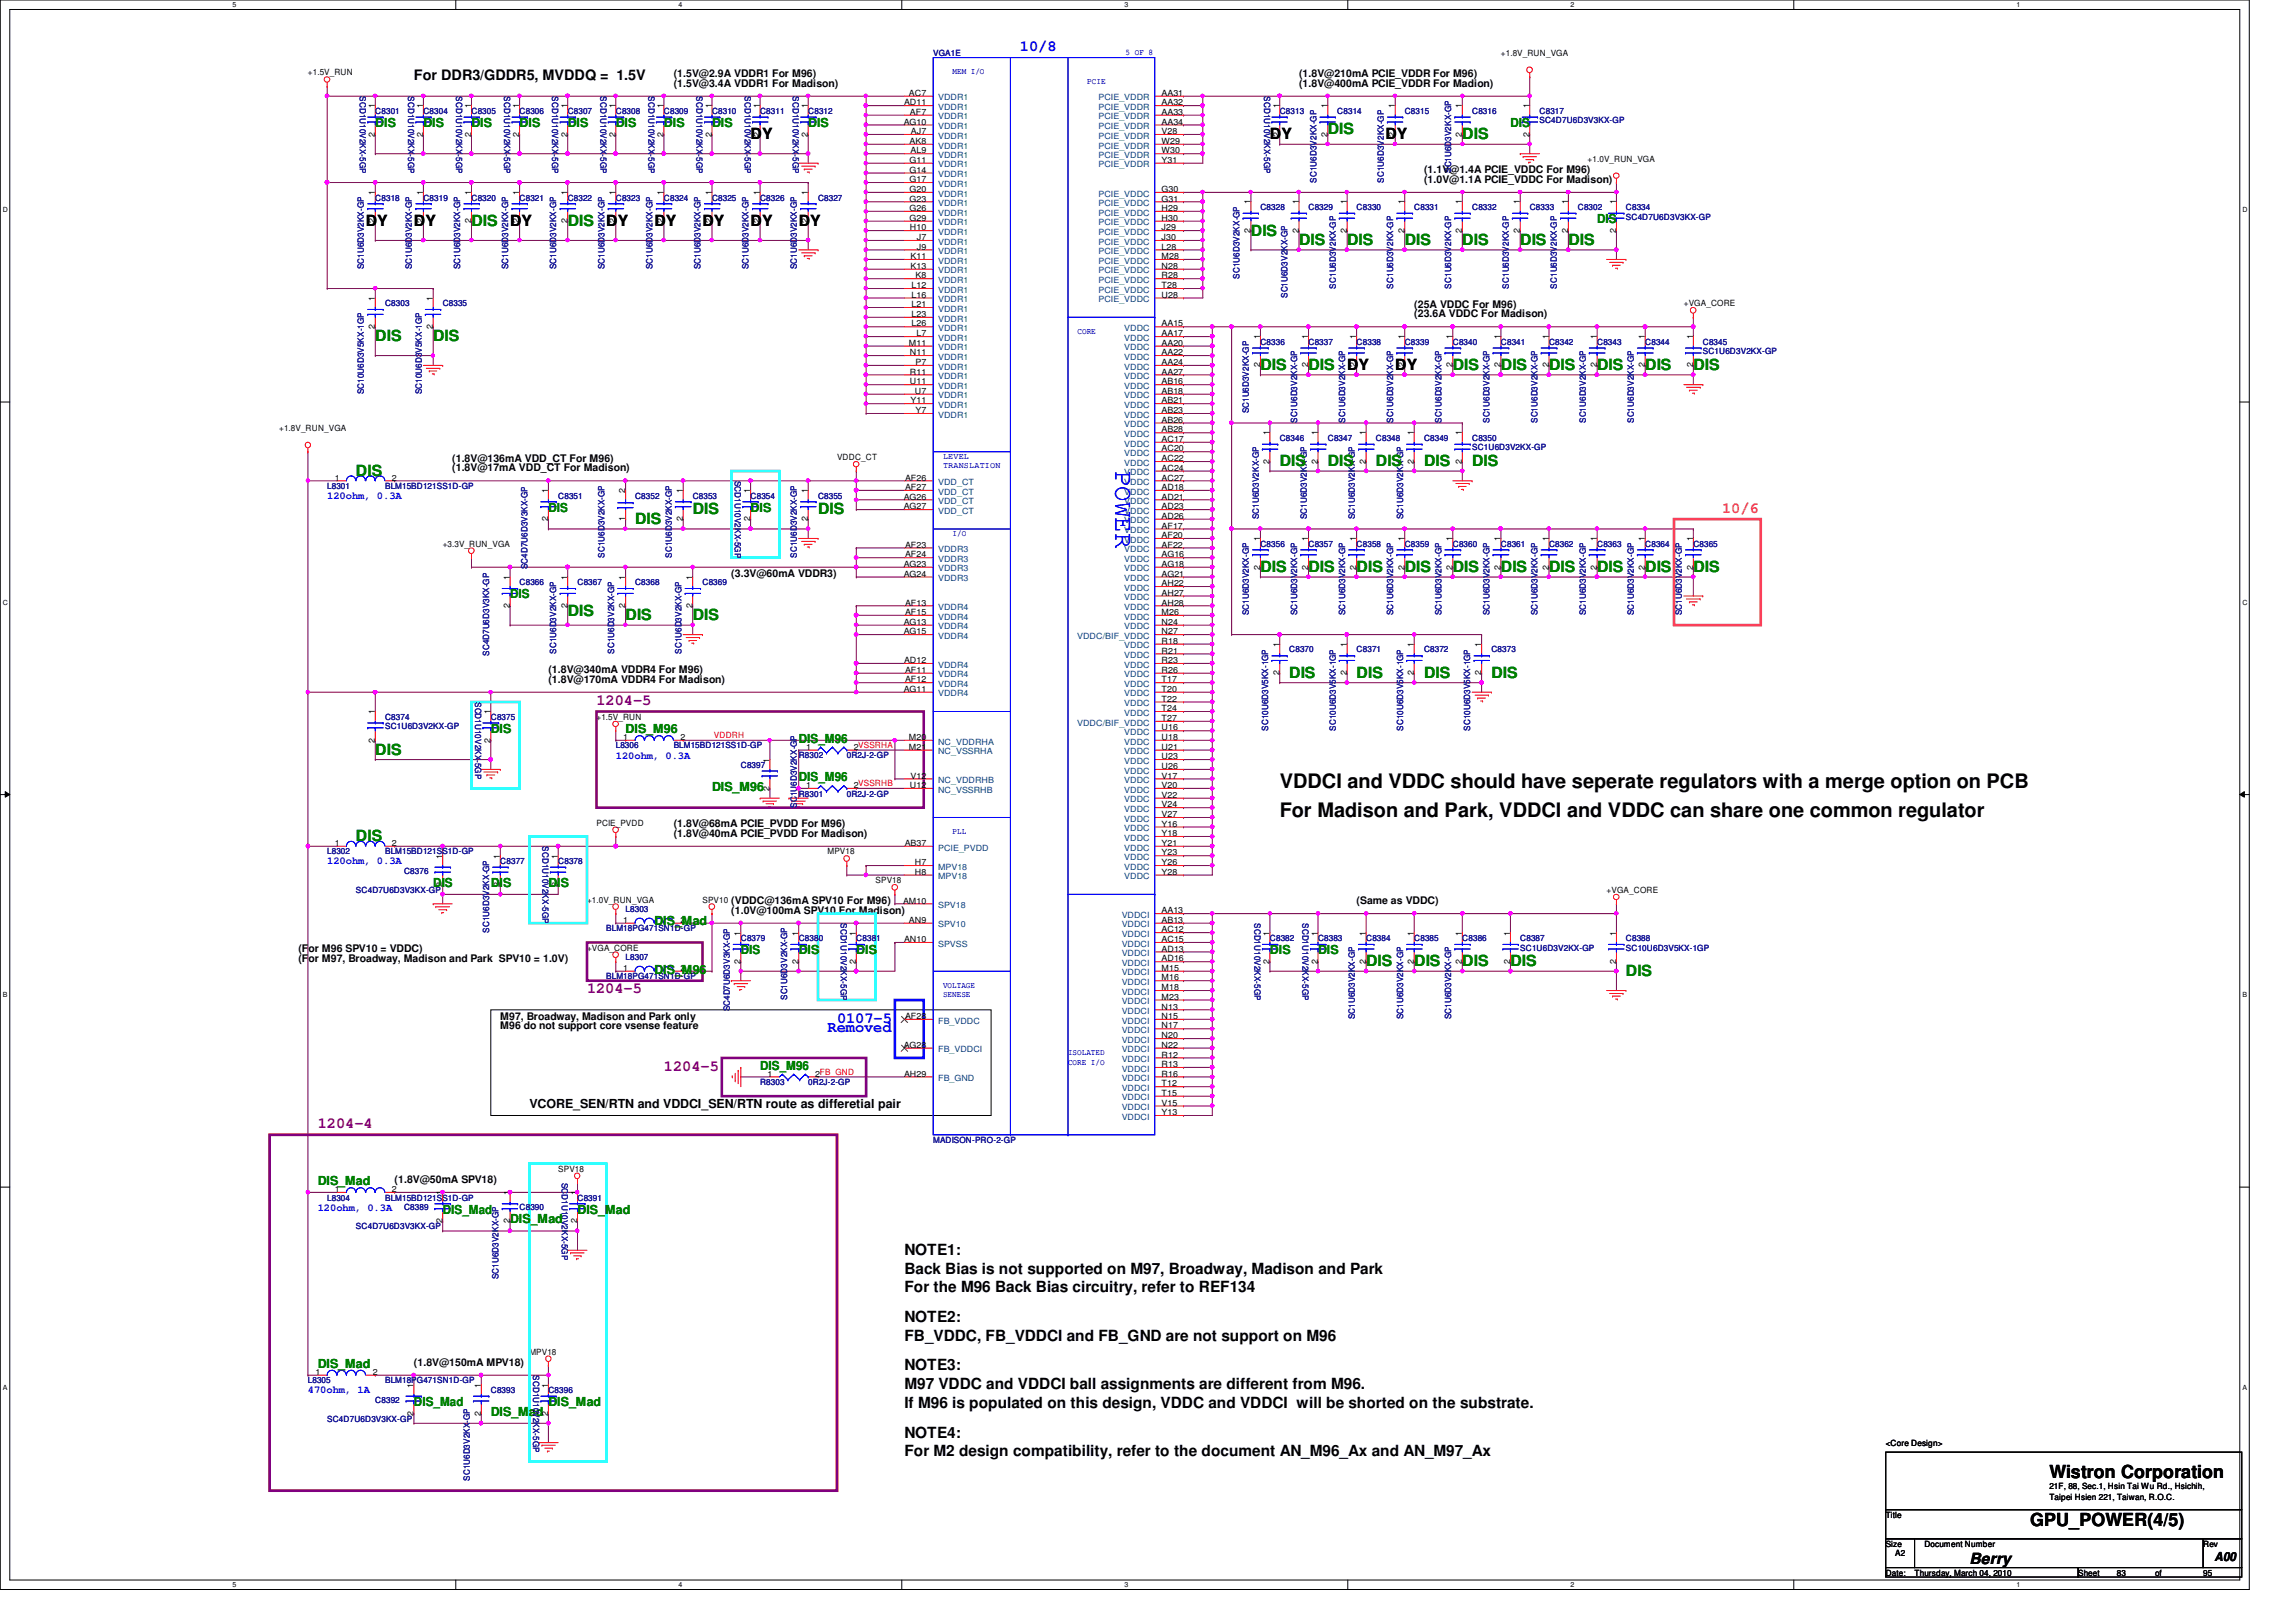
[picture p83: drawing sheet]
<svg xmlns="http://www.w3.org/2000/svg" width="297mm" height="210mm" viewBox="0 0 297 210" stroke-linecap="round" stroke-linejoin="round" font-family="sans-serif">
<defs><g id="words">
<text font-size="3.3" fill="#00f" x="144.3" y="61" transform="rotate(90 144.3 61)">POWER</text>
<g font-size="2.6">
<text x="165.6" y="102">VDDCI and VDDC should have seperate regulators with a merge option on PCB</text>
<text x="165.6" y="105.7">For Madison and Park, VDDCI and VDDC can share one common regulator</text>
</g>
<g font-size="2.3">
<text x="265.1" y="191.3">Wistron Corporation</text>
<text x="262.6" y="197.5">GPU_POWER(4/5)</text>
</g>
<g font-size="2" fill="#00f">
<text x="131.9" y="6.6">10/8</text>
<text x="107.1" y="133.6">Removed</text>
<text x="108.3" y="132.3">0107-5</text>
</g>
<g font-size="2" fill="#008000">
<text x="171.8" y="17.4">DIS</text>
<text x="189.2" y="18">DIS</text>
<text x="61" y="29.2">DIS</text>
<text x="73.4" y="29.2">DIS</text>
<text x="161.8" y="30.5">DIS</text>
<text x="168.1" y="31.7">DIS</text>
<text x="174.3" y="31.7">DIS</text>
<text x="181.7" y="31.7">DIS</text>
<text x="189.2" y="31.7">DIS</text>
<text x="196.7" y="31.7">DIS</text>
<text x="202.9" y="31.7">DIS</text>
<text x="48.6" y="44.2">DIS</text>
<text x="56" y="44.2">DIS</text>
<text x="163.1" y="47.9">DIS</text>
<text x="169.3" y="47.9">DIS</text>
<text x="188" y="47.9">DIS</text>
<text x="194.2" y="47.9">DIS</text>
<text x="200.4" y="47.9">DIS</text>
<text x="206.6" y="47.9">DIS</text>
<text x="212.8" y="47.9">DIS</text>
<text x="219.1" y="47.9">DIS</text>
<text x="46.1" y="61.6">DIS</text>
<text x="165.6" y="60.3">DIS</text>
<text x="171.8" y="60.3">DIS</text>
<text x="178" y="60.3">DIS</text>
<text x="184.2" y="60.3">DIS</text>
<text x="190.5" y="60.3">DIS</text>
<text x="82.2" y="67.8">DIS</text>
<text x="89.6" y="66.5">DIS</text>
<text x="105.8" y="66.5">DIS</text>
<text x="163.1" y="74">DIS</text>
<text x="169.3" y="74">DIS</text>
<text x="175.5" y="74">DIS</text>
<text x="181.7" y="74">DIS</text>
<text x="188" y="74">DIS</text>
<text x="194.2" y="74">DIS</text>
<text x="200.4" y="74">DIS</text>
<text x="206.6" y="74">DIS</text>
<text x="212.8" y="74">DIS</text>
<text x="219.1" y="74">DIS</text>
<text x="73.4" y="79.8">DIS</text>
<text x="80.9" y="80.3">DIS</text>
<text x="89.6" y="80.3">DIS</text>
<text x="166.8" y="87.7">DIS</text>
<text x="175.5" y="87.7">DIS</text>
<text x="184.2" y="87.7">DIS</text>
<text x="193" y="87.7">DIS</text>
<text x="48.6" y="97.7">DIS</text>
<text x="46.1" y="108.9">DIS</text>
<text x="176.7" y="125.1">DIS</text>
<text x="183" y="125.1">DIS</text>
<text x="189.2" y="125.1">DIS</text>
<text x="195.4" y="125.1">DIS</text>
<text x="210.4" y="126.3">DIS</text>
</g>
<g font-size="2">
<text x="97.1" y="18">DY</text>
<text x="164.3" y="18">DY</text>
<text x="179.2" y="18">DY</text>
<text x="47.3" y="29.2">DY</text>
<text x="53.5" y="29.2">DY</text>
<text x="66" y="29.2">DY</text>
<text x="78.4" y="29.2">DY</text>
<text x="84.7" y="29.2">DY</text>
<text x="90.9" y="29.2">DY</text>
<text x="97.1" y="29.2">DY</text>
<text x="103.3" y="29.2">DY</text>
<text x="174.3" y="47.9">DY</text>
<text x="180.5" y="47.9">DY</text>
<text x="117" y="162.4">NOTE1:</text>
<text x="117" y="164.8">Back Bias is not supported on M97, Broadway, Madison and Park</text>
<text x="117" y="167.2">For the M96 Back Bias circuitry, refer to REF134</text>
<text x="117" y="171.1">NOTE2:</text>
<text x="117" y="173.5">FB_VDDC, FB_VDDCI and FB_GND are not support on M96</text>
<text x="117" y="177.3">NOTE3:</text>
<text x="117" y="179.7">M97 VDDC and VDDCI ball assignments are different from M96.</text>
<text x="117" y="182.2">If M96 is populated on this design, VDDC and VDDCI will be shorted on the substrate.</text>
<text x="117" y="186.1">NOTE4:</text>
<text x="117" y="188.5">For M2 design compatibility, refer to the document AN_M96_Ax and AN_M97_Ax</text>
<text x="254.8" y="202.4">Berry</text>
</g>
<text font-size="2" fill="#ff8000" x="222.8" y="66.3">10/6</text>
<g font-size="2" fill="#800080">
<text x="77.2" y="91.2">1204-5</text>
<text x="75.9" y="128.6">1204-5</text>
<text x="85.9" y="138.6">1204-5</text>
<text x="41.1" y="146">1204-4</text>
</g>
<text font-size="1.9" x="53.5" y="10.4">For DDR3/GDDR5, MVDDQ = 1.5V</text>
<g font-size="1.6" fill="#008000">
<text x="48.6" y="16.4">DIS</text>
<text x="54.8" y="16.4">DIS</text>
<text x="61" y="16.4">DIS</text>
<text x="67.2" y="16.4">DIS</text>
<text x="73.4" y="16.4">DIS</text>
<text x="79.7" y="16.4">DIS</text>
<text x="85.9" y="16.4">DIS</text>
<text x="92.1" y="16.4">DIS</text>
<text x="104.6" y="16.4">DIS</text>
<text x="195.4" y="16.4">DIS</text>
<text x="206.6" y="28.9">DIS</text>
<text x="70.9" y="66.2">DIS</text>
<text x="97.1" y="66.2">DIS</text>
<text x="66" y="77.4">DIS</text>
<text x="63.5" y="94.9">DIS</text>
<text x="80.9" y="94.9">DIS_M96</text>
<text x="103.3" y="96.1">DIS_M96</text>
<text x="103.3" y="101.1">DIS_M96</text>
<text x="92.1" y="102.3">DIS_M96</text>
<text x="56" y="114.8">DIS</text>
<text x="63.5" y="114.8">DIS</text>
<text x="70.9" y="114.8">DIS</text>
<text x="84.7" y="119.8">DIS_Mad</text>
<text x="84.7" y="126">DIS_M96</text>
<text x="95.8" y="123.5">DIS</text>
<text x="103.3" y="123.5">DIS</text>
<text x="110.8" y="123.5">DIS</text>
<text x="164.3" y="123.5">DIS</text>
<text x="170.5" y="123.5">DIS</text>
<text x="98.3" y="138.4">DIS_M96</text>
<text x="41.1" y="153.3">DIS_Mad</text>
<text x="57.3" y="157.1">DIS_Mad</text>
<text x="66" y="158.3">DIS_Mad</text>
<text x="74.7" y="157.1">DIS_Mad</text>
<text x="41.1" y="177">DIS_Mad</text>
<text x="53.5" y="182">DIS_Mad</text>
<text x="63.5" y="183.2">DIS_Mad</text>
<text x="70.9" y="182">DIS_Mad</text>
</g>
<g font-size="1.6">
<text x="68.5" y="143.4">VCORE_SEN/RTN and VDDCI_SEN/RTN route as differetial pair</text>
<text x="286.5" y="202.1">A00</text>
</g>
<g font-size="1.4">
<text x="87.2" y="11.2">(1.5V@3.4A VDDR1 For Madison)</text>
<text x="87.2" y="9.9">(1.5V@2.9A VDDR1 For M96)</text>
<text x="168.1" y="11.2">(1.8V@400mA PCIE_VDDR For Madion)</text>
<text x="168.1" y="9.9">(1.8V@210mA PCIE_VDDR For M96)</text>
<text x="184.2" y="23.7">(1.0V@1.1A PCIE_VDDC For Madison)</text>
<text x="184.2" y="22.4">(1.1V@1.4A PCIE_VDDC For M96)</text>
<text x="183" y="41.1">(23.6A VDDC For Madison)</text>
<text x="183" y="39.8">(25A VDDC For M96)</text>
<text x="58.5" y="59.7">(1.8V@136mA VDD_CT For M96)</text>
<text x="58.5" y="61">(1.8V@17mA VDD_CT For Madison)</text>
<text x="94.6" y="74.7">(3.3V@60mA VDDR3)</text>
<text x="70.9" y="88.4">(1.8V@170mA VDDR4 For Madison)</text>
<text x="70.9" y="87.1">(1.8V@340mA VDDR4 For M96)</text>
<text x="87.2" y="107.1">(1.8V@68mA PCIE_PVDD For M96)</text>
<text x="87.2" y="108.3">(1.8V@40mA PCIE_PVDD For Madison)</text>
<text x="94.6" y="118.2">(1.0V@100mA SPV10 For Madison)</text>
<text x="94.6" y="117">(VDDC@136mA SPV10 For M96)</text>
<text x="175.5" y="117">(Same as VDDC)</text>
<text x="38.6" y="124.5">(For M97, Broadway, Madison and Park SPV10 = 1.0V)</text>
<text x="38.6" y="123.2">(For M96 SPV10 = VDDC)</text>
<text x="64.7" y="132">M97, Broadway, Madison and Park only</text>
<text x="64.7" y="133.2">M96 do not support core vsense feature</text>
<text x="51.1" y="153.1">(1.8V@50mA SPV18)</text>
<text x="53.5" y="176.7">(1.8V@150mA MPV18)</text>
</g>
<g font-size="1.4" fill="#00f">
<text x="42.3" y="64.6">120ohm, 0.3A</text>
<text x="79.7" y="98.2">120ohm, 0.3A</text>
<text x="42.3" y="111.8">120ohm, 0.3A</text>
<text x="41.1" y="156.7">120ohm, 0.3A</text>
<text x="39.8" y="180.3">470ohm, 1A</text>
</g>
<g font-size="1.1">
<text x="39.8" y="9.7">+1.5V_RUN</text>
<text x="194.2" y="7.3">+1.8V_RUN_VGA</text>
<text x="48.5" y="17.7" transform="rotate(-90 48.5 17.7)">2</text>
<text x="48.5" y="14" transform="rotate(-90 48.5 14)">1</text>
<text x="54.7" y="17.7" transform="rotate(-90 54.7 17.7)">2</text>
<text x="54.7" y="14" transform="rotate(-90 54.7 14)">1</text>
<text x="61" y="17.7" transform="rotate(-90 61 17.7)">2</text>
<text x="61" y="14" transform="rotate(-90 61 14)">1</text>
<text x="67.2" y="17.7" transform="rotate(-90 67.2 17.7)">2</text>
<text x="67.2" y="14" transform="rotate(-90 67.2 14)">1</text>
<text x="73.4" y="17.7" transform="rotate(-90 73.4 17.7)">2</text>
<text x="73.4" y="14" transform="rotate(-90 73.4 14)">1</text>
<text x="79.6" y="17.7" transform="rotate(-90 79.6 17.7)">2</text>
<text x="79.6" y="14" transform="rotate(-90 79.6 14)">1</text>
<text x="85.8" y="17.7" transform="rotate(-90 85.8 17.7)">2</text>
<text x="85.8" y="14" transform="rotate(-90 85.8 14)">1</text>
<text x="92.1" y="17.7" transform="rotate(-90 92.1 17.7)">2</text>
<text x="92.1" y="14" transform="rotate(-90 92.1 14)">1</text>
<text x="98.3" y="17.7" transform="rotate(-90 98.3 17.7)">2</text>
<text x="98.3" y="14" transform="rotate(-90 98.3 14)">1</text>
<text x="104.5" y="17.7" transform="rotate(-90 104.5 17.7)">2</text>
<text x="104.5" y="14" transform="rotate(-90 104.5 14)">1</text>
<text x="116.9" y="16.1">AG10</text>
<text x="117" y="13.6">AD11</text>
<text x="117.6" y="12.4">AC7</text>
<text x="117.7" y="14.9">AF7</text>
<text x="117.9" y="17.4">AJ7</text>
<text x="150.3" y="12.4">AA31</text>
<text x="150.3" y="13.6">AA32</text>
<text x="150.3" y="14.9">AA33</text>
<text x="150.3" y="16.1">AA34</text>
<text x="150.3" y="17.4">V28</text>
<text x="165.5" y="17.7" transform="rotate(-90 165.5 17.7)">2</text>
<text x="165.5" y="14" transform="rotate(-90 165.5 14)">1</text>
<text x="171.7" y="17.7" transform="rotate(-90 171.7 17.7)">2</text>
<text x="171.7" y="14" transform="rotate(-90 171.7 14)">1</text>
<text x="180.5" y="17.7" transform="rotate(-90 180.5 17.7)">2</text>
<text x="180.5" y="14" transform="rotate(-90 180.5 14)">1</text>
<text x="189.1" y="17.7" transform="rotate(-90 189.1 17.7)">2</text>
<text x="189.1" y="14" transform="rotate(-90 189.1 14)">1</text>
<text x="197.9" y="17.7" transform="rotate(-90 197.9 17.7)">2</text>
<text x="197.9" y="14" transform="rotate(-90 197.9 14)">1</text>
<text x="117.7" y="23.6">G17</text>
<text x="117.7" y="18.6">AK8</text>
<text x="117.7" y="21.1">G11</text>
<text x="117.7" y="22.4">G14</text>
<text x="117.8" y="19.9">AL9</text>
<text x="150.3" y="18.6">W29</text>
<text x="150.3" y="19.9">W30</text>
<text x="150.3" y="21.1">Y31</text>
<text x="205.4" y="21">+1.0V_RUN_VGA</text>
<text x="48.5" y="28.9" transform="rotate(-90 48.5 28.9)">2</text>
<text x="48.5" y="25.2" transform="rotate(-90 48.5 25.2)">1</text>
<text x="54.7" y="28.9" transform="rotate(-90 54.7 28.9)">2</text>
<text x="54.7" y="25.2" transform="rotate(-90 54.7 25.2)">1</text>
<text x="61" y="28.9" transform="rotate(-90 61 28.9)">2</text>
<text x="61" y="25.2" transform="rotate(-90 61 25.2)">1</text>
<text x="67.2" y="28.9" transform="rotate(-90 67.2 28.9)">2</text>
<text x="67.2" y="25.2" transform="rotate(-90 67.2 25.2)">1</text>
<text x="73.4" y="28.9" transform="rotate(-90 73.4 28.9)">2</text>
<text x="73.4" y="25.2" transform="rotate(-90 73.4 25.2)">1</text>
<text x="79.6" y="28.9" transform="rotate(-90 79.6 28.9)">2</text>
<text x="79.6" y="25.2" transform="rotate(-90 79.6 25.2)">1</text>
<text x="85.8" y="28.9" transform="rotate(-90 85.8 28.9)">2</text>
<text x="85.8" y="25.2" transform="rotate(-90 85.8 25.2)">1</text>
<text x="92.1" y="28.9" transform="rotate(-90 92.1 28.9)">2</text>
<text x="92.1" y="25.2" transform="rotate(-90 92.1 25.2)">1</text>
<text x="98.3" y="28.9" transform="rotate(-90 98.3 28.9)">2</text>
<text x="98.3" y="25.2" transform="rotate(-90 98.3 25.2)">1</text>
<text x="104.5" y="28.9" transform="rotate(-90 104.5 28.9)">2</text>
<text x="104.5" y="25.2" transform="rotate(-90 104.5 25.2)">1</text>
<text x="117.7" y="24.8">G20</text>
<text x="117.7" y="26.1">G23</text>
<text x="117.7" y="27.3">G26</text>
<text x="117.7" y="28.6">G29</text>
<text x="117.7" y="29.8">H10</text>
<text x="150.3" y="24.8">G30</text>
<text x="150.3" y="26.1">G31</text>
<text x="150.3" y="27.3">H29</text>
<text x="150.3" y="28.6">H30</text>
<text x="150.3" y="29.8">J29</text>
<text x="161.8" y="26.5" transform="rotate(-90 161.8 26.5)">1</text>
<text x="168" y="26.5" transform="rotate(-90 168 26.5)">1</text>
<text x="174.2" y="26.5" transform="rotate(-90 174.2 26.5)">1</text>
<text x="181.7" y="26.5" transform="rotate(-90 181.7 26.5)">1</text>
<text x="189.1" y="26.5" transform="rotate(-90 189.1 26.5)">1</text>
<text x="196.6" y="26.5" transform="rotate(-90 196.6 26.5)">1</text>
<text x="202.9" y="26.5" transform="rotate(-90 202.9 26.5)">1</text>
<text x="209.1" y="26.5" transform="rotate(-90 209.1 26.5)">1</text>
<text x="117.8" y="33.5">K11</text>
<text x="117.8" y="34.8">K13</text>
<text x="118.6" y="31.1">J7</text>
<text x="118.6" y="32.3">J9</text>
<text x="150.3" y="31.1">J30</text>
<text x="150.3" y="32.3">L28</text>
<text x="150.3" y="33.5">M28</text>
<text x="150.3" y="34.8">N28</text>
<text x="161.8" y="30.1" transform="rotate(-90 161.8 30.1)">2</text>
<text x="168" y="30.1" transform="rotate(-90 168 30.1)">2</text>
<text x="174.2" y="30.1" transform="rotate(-90 174.2 30.1)">2</text>
<text x="181.7" y="30.1" transform="rotate(-90 181.7 30.1)">2</text>
<text x="189.1" y="30.1" transform="rotate(-90 189.1 30.1)">2</text>
<text x="196.6" y="30.1" transform="rotate(-90 196.6 30.1)">2</text>
<text x="202.9" y="30.1" transform="rotate(-90 202.9 30.1)">2</text>
<text x="209.1" y="30.1" transform="rotate(-90 209.1 30.1)">2</text>
<text x="48.5" y="38.9" transform="rotate(-90 48.5 38.9)">1</text>
<text x="56" y="38.9" transform="rotate(-90 56 38.9)">1</text>
<text x="117.9" y="37.3">L12</text>
<text x="117.9" y="38.5">L16</text>
<text x="117.9" y="39.8">L21</text>
<text x="117.9" y="41">L23</text>
<text x="118.4" y="36">K8</text>
<text x="150.3" y="36">R28</text>
<text x="150.3" y="37.3">T28</text>
<text x="150.3" y="38.5">U28</text>
<text x="217.8" y="39.6">+VGA_CORE</text>
<text x="48.5" y="42.6" transform="rotate(-90 48.5 42.6)">2</text>
<text x="56" y="42.6" transform="rotate(-90 56 42.6)">2</text>
<text x="117.6" y="44.7">M11</text>
<text x="117.7" y="46">N11</text>
<text x="117.9" y="42.2">L26</text>
<text x="118.4" y="47.2">P7</text>
<text x="118.6" y="43.5">L7</text>
<text x="150.3" y="42.2">AA15</text>
<text x="150.3" y="43.5">AA17</text>
<text x="150.3" y="44.7">AA20</text>
<text x="150.3" y="46">AA22</text>
<text x="150.3" y="47.2">AA24</text>
<text x="163" y="47.5" transform="rotate(-90 163 47.5)">2</text>
<text x="163" y="43.9" transform="rotate(-90 163 43.9)">1</text>
<text x="169.2" y="47.5" transform="rotate(-90 169.2 47.5)">2</text>
<text x="169.2" y="43.9" transform="rotate(-90 169.2 43.9)">1</text>
<text x="175.5" y="47.5" transform="rotate(-90 175.5 47.5)">2</text>
<text x="175.5" y="43.9" transform="rotate(-90 175.5 43.9)">1</text>
<text x="181.7" y="47.5" transform="rotate(-90 181.7 47.5)">2</text>
<text x="181.7" y="43.9" transform="rotate(-90 181.7 43.9)">1</text>
<text x="187.9" y="47.5" transform="rotate(-90 187.9 47.5)">2</text>
<text x="187.9" y="43.9" transform="rotate(-90 187.9 43.9)">1</text>
<text x="194.1" y="47.5" transform="rotate(-90 194.1 47.5)">2</text>
<text x="194.1" y="43.9" transform="rotate(-90 194.1 43.9)">1</text>
<text x="200.4" y="47.5" transform="rotate(-90 200.4 47.5)">2</text>
<text x="200.4" y="43.9" transform="rotate(-90 200.4 43.9)">1</text>
<text x="206.6" y="47.5" transform="rotate(-90 206.6 47.5)">2</text>
<text x="206.6" y="43.9" transform="rotate(-90 206.6 43.9)">1</text>
<text x="212.8" y="47.5" transform="rotate(-90 212.8 47.5)">2</text>
<text x="212.8" y="43.9" transform="rotate(-90 212.8 43.9)">1</text>
<text x="219" y="47.5" transform="rotate(-90 219 47.5)">2</text>
<text x="219" y="43.9" transform="rotate(-90 219 43.9)">1</text>
<text x="117.7" y="48.5">R11</text>
<text x="117.7" y="49.7">U11</text>
<text x="117.8" y="52.2">Y11</text>
<text x="118.4" y="51">U7</text>
<text x="118.4" y="53.5">Y7</text>
<text x="150.3" y="52.2">AB21</text>
<text x="150.3" y="53.5">AB23</text>
<text x="150.3" y="48.5">AA27</text>
<text x="150.3" y="49.7">AB16</text>
<text x="150.3" y="51">AB18</text>
<text x="36.1" y="55.8">+1.8V_RUN_VGA</text>
<text x="108.3" y="59.5">VDDC_CT</text>
<text x="150.3" y="54.7">AB26</text>
<text x="150.3" y="56">AB28</text>
<text x="150.3" y="57.2">AC17</text>
<text x="150.3" y="58.4">AC20</text>
<text x="150.3" y="59.7">AC22</text>
<text x="164.2" y="60" transform="rotate(-90 164.2 60)">2</text>
<text x="164.2" y="56.3" transform="rotate(-90 164.2 56.3)">1</text>
<text x="170.5" y="60" transform="rotate(-90 170.5 60)">2</text>
<text x="170.5" y="56.3" transform="rotate(-90 170.5 56.3)">1</text>
<text x="176.7" y="60" transform="rotate(-90 176.7 60)">2</text>
<text x="176.7" y="56.3" transform="rotate(-90 176.7 56.3)">1</text>
<text x="182.9" y="60" transform="rotate(-90 182.9 60)">2</text>
<text x="182.9" y="56.3" transform="rotate(-90 182.9 56.3)">1</text>
<text x="189.1" y="60" transform="rotate(-90 189.1 60)">2</text>
<text x="189.1" y="56.3" transform="rotate(-90 189.1 56.3)">1</text>
<text x="43.3" y="62.2">1</text>
<text x="50.7" y="62.2">2</text>
<text x="70.9" y="63.8" transform="rotate(-90 70.9 63.8)">1</text>
<text x="80.9" y="63.8" transform="rotate(-90 80.9 63.8)">2</text>
<text x="88.3" y="63.8" transform="rotate(-90 88.3 63.8)">1</text>
<text x="97.1" y="63.8" transform="rotate(-90 97.1 63.8)">1</text>
<text x="104.5" y="63.8" transform="rotate(-90 104.5 63.8)">1</text>
<text x="116.9" y="64.6">AG26</text>
<text x="116.9" y="65.9">AG27</text>
<text x="117.1" y="62.2">AF26</text>
<text x="117.1" y="63.4">AF27</text>
<text x="150.3" y="60.9">AC24</text>
<text x="150.3" y="62.2">AC27</text>
<text x="150.3" y="63.4">AD18</text>
<text x="150.3" y="64.6">AD21</text>
<text x="150.3" y="65.9">AD23</text>
<text x="57.3" y="70.7">+3.3V_RUN_VGA</text>
<text x="70.9" y="67.5" transform="rotate(-90 70.9 67.5)">2</text>
<text x="80.9" y="67.5" transform="rotate(-90 80.9 67.5)">1</text>
<text x="88.3" y="67.5" transform="rotate(-90 88.3 67.5)">2</text>
<text x="97.1" y="67.5" transform="rotate(-90 97.1 67.5)">2</text>
<text x="104.5" y="67.5" transform="rotate(-90 104.5 67.5)">2</text>
<text x="117.1" y="70.9">AF23</text>
<text x="150.3" y="67.1">AD26</text>
<text x="150.3" y="68.4">AF17</text>
<text x="150.3" y="69.6">AF20</text>
<text x="150.3" y="70.9">AF22</text>
<text x="163" y="70" transform="rotate(-90 163 70)">1</text>
<text x="169.2" y="70" transform="rotate(-90 169.2 70)">1</text>
<text x="175.5" y="70" transform="rotate(-90 175.5 70)">1</text>
<text x="181.7" y="70" transform="rotate(-90 181.7 70)">1</text>
<text x="187.9" y="70" transform="rotate(-90 187.9 70)">1</text>
<text x="194.1" y="70" transform="rotate(-90 194.1 70)">1</text>
<text x="200.4" y="70" transform="rotate(-90 200.4 70)">1</text>
<text x="206.6" y="70" transform="rotate(-90 206.6 70)">1</text>
<text x="212.8" y="70" transform="rotate(-90 212.8 70)">1</text>
<text x="219" y="70" transform="rotate(-90 219 70)">1</text>
<text x="66" y="75" transform="rotate(-90 66 75)">1</text>
<text x="73.4" y="75" transform="rotate(-90 73.4 75)">1</text>
<text x="80.9" y="75" transform="rotate(-90 80.9 75)">1</text>
<text x="89.6" y="75" transform="rotate(-90 89.6 75)">1</text>
<text x="116.9" y="73.4">AG23</text>
<text x="116.9" y="74.6">AG24</text>
<text x="117.1" y="72.1">AF24</text>
<text x="150.3" y="72.1">AG16</text>
<text x="150.3" y="73.4">AG18</text>
<text x="150.3" y="74.6">AG21</text>
<text x="150.3" y="75.9">AH22</text>
<text x="150.3" y="77.1">AH27</text>
<text x="163" y="73.7" transform="rotate(-90 163 73.7)">2</text>
<text x="169.2" y="73.7" transform="rotate(-90 169.2 73.7)">2</text>
<text x="175.5" y="73.7" transform="rotate(-90 175.5 73.7)">2</text>
<text x="181.7" y="73.7" transform="rotate(-90 181.7 73.7)">2</text>
<text x="187.9" y="73.7" transform="rotate(-90 187.9 73.7)">2</text>
<text x="194.1" y="73.7" transform="rotate(-90 194.1 73.7)">2</text>
<text x="200.4" y="73.7" transform="rotate(-90 200.4 73.7)">2</text>
<text x="206.6" y="73.7" transform="rotate(-90 206.6 73.7)">2</text>
<text x="212.8" y="73.7" transform="rotate(-90 212.8 73.7)">2</text>
<text x="219" y="73.7" transform="rotate(-90 219 73.7)">2</text>
<text x="66" y="78.7" transform="rotate(-90 66 78.7)">2</text>
<text x="73.4" y="78.7" transform="rotate(-90 73.4 78.7)">2</text>
<text x="80.9" y="78.7" transform="rotate(-90 80.9 78.7)">2</text>
<text x="89.6" y="78.7" transform="rotate(-90 89.6 78.7)">2</text>
<text x="116.9" y="80.9">AG13</text>
<text x="116.9" y="82.1">AG15</text>
<text x="117.1" y="78.4">AF13</text>
<text x="117.1" y="79.6">AF15</text>
<text x="150.3" y="79.6">M26</text>
<text x="150.3" y="80.9">N24</text>
<text x="150.3" y="82.1">N27</text>
<text x="150.3" y="83.3">R18</text>
<text x="150.3" y="78.4">AH28</text>
<text x="165.5" y="83.7" transform="rotate(-90 165.5 83.7)">1</text>
<text x="174.2" y="83.7" transform="rotate(-90 174.2 83.7)">1</text>
<text x="182.9" y="83.7" transform="rotate(-90 182.9 83.7)">1</text>
<text x="191.6" y="83.7" transform="rotate(-90 191.6 83.7)">1</text>
<text x="116.9" y="89.5">AG11</text>
<text x="117" y="85.8">AD12</text>
<text x="117.1" y="87.1">AF11</text>
<text x="117.1" y="88.3">AF12</text>
<text x="150.3" y="84.6">R21</text>
<text x="150.3" y="85.8">R23</text>
<text x="150.3" y="87.1">R26</text>
<text x="150.3" y="88.3">T17</text>
<text x="150.3" y="89.5">T20</text>
<text x="165.5" y="87.4" transform="rotate(-90 165.5 87.4)">2</text>
<text x="174.2" y="87.4" transform="rotate(-90 174.2 87.4)">2</text>
<text x="182.9" y="87.4" transform="rotate(-90 182.9 87.4)">2</text>
<text x="191.6" y="87.4" transform="rotate(-90 191.6 87.4)">2</text>
<text x="48.5" y="92.5" transform="rotate(-90 48.5 92.5)">1</text>
<text x="63.5" y="92.5" transform="rotate(-90 63.5 92.5)">1</text>
<text x="77.2" y="93.1">+1.5V_RUN</text>
<text x="80.6" y="95.8">1</text>
<text x="88" y="95.8">2</text>
<text x="117.6" y="95.8">M20</text>
<text x="150.3" y="90.8">T22</text>
<text x="150.3" y="92">T24</text>
<text x="150.3" y="93.3">T27</text>
<text x="150.3" y="94.5">U16</text>
<text x="150.3" y="95.8">U18</text>
<text x="48.5" y="96.1" transform="rotate(-90 48.5 96.1)">2</text>
<text x="63.5" y="96.1" transform="rotate(-90 63.5 96.1)">2</text>
<text x="99.6" y="98.7" transform="rotate(-90 99.6 98.7)">1</text>
<text x="104.3" y="97">1</text>
<text x="104.3" y="102">1</text>
<text x="110.4" y="97">2VSSRHA</text>
<text x="110.4" y="102">2VSSRHB</text>
<text x="117.6" y="97">M21</text>
<text x="117.7" y="102">U12</text>
<text x="117.8" y="100.8">V12</text>
<text x="150.3" y="97">U21</text>
<text x="150.3" y="98.3">U23</text>
<text x="150.3" y="99.5">U26</text>
<text x="150.3" y="100.8">V17</text>
<text x="150.3" y="102">V20</text>
<text x="77.2" y="106.8">PCIE_PVDD</text>
<text x="99.6" y="102.3" transform="rotate(-90 99.6 102.3)">2</text>
<text x="150.3" y="103.3">V22</text>
<text x="150.3" y="104.5">V24</text>
<text x="150.3" y="105.7">V27</text>
<text x="150.3" y="107">Y16</text>
<text x="43.3" y="109.5">1</text>
<text x="50.7" y="109.5">2</text>
<text x="57.2" y="111.1" transform="rotate(-90 57.2 111.1)">1</text>
<text x="64.7" y="111.1" transform="rotate(-90 64.7 111.1)">1</text>
<text x="72.2" y="111.1" transform="rotate(-90 72.2 111.1)">1</text>
<text x="107.1" y="110.6">MPV18</text>
<text x="117" y="109.5">AB37</text>
<text x="118.4" y="112">H7</text>
<text x="118.4" y="113.2">H8</text>
<text x="150.3" y="108.2">Y18</text>
<text x="150.3" y="109.5">Y21</text>
<text x="150.3" y="110.7">Y23</text>
<text x="150.3" y="112">Y26</text>
<text x="150.3" y="113.2">Y28</text>
<text x="57.2" y="114.8" transform="rotate(-90 57.2 114.8)">2</text>
<text x="64.7" y="114.8" transform="rotate(-90 64.7 114.8)">2</text>
<text x="72.2" y="114.8" transform="rotate(-90 72.2 114.8)">2</text>
<text x="75.9" y="116.8">+1.0V_RUN_VGA</text>
<text x="80.6" y="119.4">1</text>
<text x="88" y="119.4">2</text>
<text x="90.9" y="116.8">SPV10</text>
<text x="113.3" y="114.3">SPV18</text>
<text x="116.8" y="116.9">AM10</text>
<text x="117.6" y="119.4">AN9</text>
<text x="150.3" y="119.4">AB13</text>
<text x="150.3" y="118.2">AA13</text>
<text x="207.9" y="115.5">+VGA_CORE</text>
<text x="75.9" y="123">+VGA_CORE</text>
<text x="80.6" y="125.6">1</text>
<text x="88" y="125.6">2</text>
<text x="95.8" y="124.7" transform="rotate(-90 95.8 124.7)">2</text>
<text x="95.8" y="121.1" transform="rotate(-90 95.8 121.1)">1</text>
<text x="103.3" y="124.7" transform="rotate(-90 103.3 124.7)">2</text>
<text x="103.3" y="121.1" transform="rotate(-90 103.3 121.1)">1</text>
<text x="110.7" y="124.7" transform="rotate(-90 110.7 124.7)">2</text>
<text x="110.7" y="121.1" transform="rotate(-90 110.7 121.1)">1</text>
<text x="117" y="121.9">AN10</text>
<text x="150.3" y="120.6">AC12</text>
<text x="150.3" y="121.9">AC15</text>
<text x="150.3" y="123.1">AD13</text>
<text x="150.3" y="124.4">AD16</text>
<text x="150.3" y="125.6">M15</text>
<text x="164.2" y="124.7" transform="rotate(-90 164.2 124.7)">2</text>
<text x="164.2" y="121.1" transform="rotate(-90 164.2 121.1)">1</text>
<text x="170.5" y="124.7" transform="rotate(-90 170.5 124.7)">2</text>
<text x="170.5" y="121.1" transform="rotate(-90 170.5 121.1)">1</text>
<text x="176.7" y="124.7" transform="rotate(-90 176.7 124.7)">2</text>
<text x="176.7" y="121.1" transform="rotate(-90 176.7 121.1)">1</text>
<text x="182.9" y="124.7" transform="rotate(-90 182.9 124.7)">2</text>
<text x="182.9" y="121.1" transform="rotate(-90 182.9 121.1)">1</text>
<text x="189.1" y="124.7" transform="rotate(-90 189.1 124.7)">2</text>
<text x="189.1" y="121.1" transform="rotate(-90 189.1 121.1)">1</text>
<text x="195.4" y="124.7" transform="rotate(-90 195.4 124.7)">2</text>
<text x="195.4" y="121.1" transform="rotate(-90 195.4 121.1)">1</text>
<text x="209.1" y="124.7" transform="rotate(-90 209.1 124.7)">2</text>
<text x="209.1" y="121.1" transform="rotate(-90 209.1 121.1)">1</text>
<text x="117.1" y="131.9">AF28</text>
<text x="150.3" y="126.9">M16</text>
<text x="150.3" y="128.1">M18</text>
<text x="150.3" y="129.4">M23</text>
<text x="150.3" y="131.9">N15</text>
<text x="150.3" y="130.6">N13</text>
<text x="116.9" y="135.6">AG28</text>
<text x="150.3" y="133.1">N17</text>
<text x="150.3" y="134.4">N20</text>
<text x="150.3" y="135.6">N22</text>
<text x="150.3" y="136.9">R12</text>
<text x="99.3" y="139.3">1</text>
<text x="105.4" y="139.3">2FB_GND</text>
<text x="117" y="139.3">AH29</text>
<text x="150.3" y="138.1">R13</text>
<text x="150.3" y="139.3">R16</text>
<text x="150.3" y="141.8">T15</text>
<text x="150.3" y="143.1">V15</text>
<text x="150.3" y="140.6">T12</text>
<text x="150.3" y="144.3">Y13</text>
<text x="43.3" y="154.3">1</text>
<text x="50.7" y="154.3">2</text>
<text x="57.2" y="154.7" transform="rotate(-90 57.2 154.7)">1</text>
<text x="66" y="154.7" transform="rotate(-90 66 154.7)">1</text>
<text x="72.2" y="151.6">SPV18</text>
<text x="74.7" y="154.7" transform="rotate(-90 74.7 154.7)">1</text>
<text x="57.2" y="158.3" transform="rotate(-90 57.2 158.3)">2</text>
<text x="66" y="158.3" transform="rotate(-90 66 158.3)">2</text>
<text x="74.7" y="158.3" transform="rotate(-90 74.7 158.3)">2</text>
<text x="40.8" y="177.9">1</text>
<text x="48.2" y="177.9">2</text>
<text x="53.5" y="179.6" transform="rotate(-90 53.5 179.6)">1</text>
<text x="62.2" y="179.6" transform="rotate(-90 62.2 179.6)">1</text>
<text x="68.5" y="175.3">MPV18</text>
<text x="70.9" y="179.6" transform="rotate(-90 70.9 179.6)">1</text>
<text x="53.5" y="183.2" transform="rotate(-90 53.5 183.2)">2</text>
<text x="62.2" y="183.2" transform="rotate(-90 62.2 183.2)">2</text>
<text x="70.9" y="183.2" transform="rotate(-90 70.9 183.2)">2</text>
<text x="244" y="187.1">&lt;Core Design&gt;</text>
<text x="244" y="196.4">Title</text>
<text x="265.1" y="192.7">21F, 88, Sec.1, Hsin Tai Wu Rd., Hsichih,</text>
<text x="265.1" y="194.1">Taipei Hsien 221, Taiwan, R.O.C.</text>
<text x="244" y="200.2">Size</text>
<text x="244" y="203.9">Date:</text>
<text x="245.2" y="201.4">A2</text>
<text x="247.7" y="203.9">Thursday, March 04, 2010</text>
<text x="249" y="200.2">Document Number</text>
<text x="268.9" y="203.9">Sheet</text>
<text x="273.9" y="203.9">83</text>
<text x="278.8" y="203.9">of</text>
<text x="285" y="200.2">Rev</text>
<text x="285" y="203.9">95</text>
</g>
<g font-size="1.1" fill="#000080">
<text x="120.7" y="7.3">VGA1E</text>
<text x="46.6" y="12.4" transform="rotate(90 46.6 12.4)">SCD1U10V2KX-5GP</text>
<text x="48.6" y="14.7">C8301</text>
<text x="52.8" y="12.4" transform="rotate(90 52.8 12.4)">SCD1U10V2KX-5GP</text>
<text x="54.8" y="14.7">C8304</text>
<text x="59" y="12.4" transform="rotate(90 59 12.4)">SCD1U10V2KX-5GP</text>
<text x="61" y="14.7">C8305</text>
<text x="65.2" y="12.4" transform="rotate(90 65.2 12.4)">SCD1U10V2KX-5GP</text>
<text x="67.2" y="14.7">C8306</text>
<text x="71.5" y="12.4" transform="rotate(90 71.5 12.4)">SCD1U10V2KX-5GP</text>
<text x="73.4" y="14.7">C8307</text>
<text x="77.7" y="12.4" transform="rotate(90 77.7 12.4)">SCD1U10V2KX-5GP</text>
<text x="79.7" y="14.7">C8308</text>
<text x="83.9" y="12.4" transform="rotate(90 83.9 12.4)">SCD1U10V2KX-5GP</text>
<text x="85.9" y="14.7">C8309</text>
<text x="90.1" y="12.4" transform="rotate(90 90.1 12.4)">SCD1U10V2KX-5GP</text>
<text x="92.1" y="14.7">C8310</text>
<text x="96.3" y="12.4" transform="rotate(90 96.3 12.4)">SCD1U10V2KX-5GP</text>
<text x="98.3" y="14.7">C8311</text>
<text x="102.6" y="12.4" transform="rotate(90 102.6 12.4)">SCD1U10V2KX-5GP</text>
<text x="104.6" y="14.7">C8312</text>
<text x="163.5" y="12.4" transform="rotate(90 163.5 12.4)">SCD1U10V2KX-5GP</text>
<text x="165.6" y="14.7">C8313</text>
<text x="173" y="14.7">C8314</text>
<text x="181.7" y="14.7">C8315</text>
<text x="190.5" y="14.7">C8316</text>
<text x="199.2" y="14.7">C8317</text>
<text x="199.2" y="16">SC4D7U6D3V3KX-GP</text>
<text x="170.3" y="23.6" transform="rotate(-90 170.3 23.6)">SC1U6D3V2KX-GP</text>
<text x="179" y="23.6" transform="rotate(-90 179 23.6)">SC1U6D3V2KX-GP</text>
<text x="187.7" y="22.4" transform="rotate(-90 187.7 22.4)">SC1U6D3V2KX-GP</text>
<text x="48.6" y="26">C8318</text>
<text x="54.8" y="26">C8319</text>
<text x="61" y="26">C8320</text>
<text x="67.2" y="26">C8321</text>
<text x="73.4" y="26">C8322</text>
<text x="79.7" y="26">C8323</text>
<text x="85.9" y="26">C8324</text>
<text x="92.1" y="26">C8325</text>
<text x="98.3" y="26">C8326</text>
<text x="105.8" y="26">C8327</text>
<text x="163.1" y="27.2">C8328</text>
<text x="169.3" y="27.2">C8329</text>
<text x="175.5" y="27.2">C8330</text>
<text x="183" y="27.2">C8331</text>
<text x="190.5" y="27.2">C8332</text>
<text x="197.9" y="27.2">C8333</text>
<text x="204.1" y="27.2">C8302</text>
<text x="210.4" y="27.2">C8334</text>
<text x="210.4" y="28.4">SC4D7U6D3V3KX-GP</text>
<text x="47.1" y="34.8" transform="rotate(-90 47.1 34.8)">SC1U6D3V2KX-GP</text>
<text x="53.3" y="34.8" transform="rotate(-90 53.3 34.8)">SC1U6D3V2KX-GP</text>
<text x="59.5" y="34.8" transform="rotate(-90 59.5 34.8)">SC1U6D3V2KX-GP</text>
<text x="65.7" y="34.8" transform="rotate(-90 65.7 34.8)">SC1U6D3V2KX-GP</text>
<text x="72" y="34.8" transform="rotate(-90 72 34.8)">SC1U6D3V2KX-GP</text>
<text x="78.2" y="34.8" transform="rotate(-90 78.2 34.8)">SC1U6D3V2KX-GP</text>
<text x="84.4" y="34.8" transform="rotate(-90 84.4 34.8)">SC1U6D3V2KX-GP</text>
<text x="90.6" y="34.8" transform="rotate(-90 90.6 34.8)">SC1U6D3V2KX-GP</text>
<text x="96.9" y="34.8" transform="rotate(-90 96.9 34.8)">SC1U6D3V2KX-GP</text>
<text x="103.1" y="34.8" transform="rotate(-90 103.1 34.8)">SC1U6D3V2KX-GP</text>
<text x="49.8" y="39.6">C8303</text>
<text x="57.3" y="39.6">C8335</text>
<text x="160.4" y="36.1" transform="rotate(-90 160.4 36.1)">SC1U6D3V2KX-GP</text>
<text x="166.6" y="38.6" transform="rotate(-90 166.6 38.6)">SC1U6D3V2KX-GP</text>
<text x="172.8" y="37.3" transform="rotate(-90 172.8 37.3)">SC1U6D3V2KX-GP</text>
<text x="180.3" y="37.3" transform="rotate(-90 180.3 37.3)">SC1U6D3V2KX-GP</text>
<text x="187.7" y="37.3" transform="rotate(-90 187.7 37.3)">SC1U6D3V2KX-GP</text>
<text x="195.2" y="37.3" transform="rotate(-90 195.2 37.3)">SC1U6D3V2KX-GP</text>
<text x="201.4" y="37.3" transform="rotate(-90 201.4 37.3)">SC1U6D3V2KX-GP</text>
<text x="163.1" y="44.6">C8336</text>
<text x="169.3" y="44.6">C8337</text>
<text x="175.5" y="44.6">C8338</text>
<text x="181.7" y="44.6">C8339</text>
<text x="188" y="44.6">C8340</text>
<text x="194.2" y="44.6">C8341</text>
<text x="200.4" y="44.6">C8342</text>
<text x="206.6" y="44.6">C8343</text>
<text x="212.8" y="44.6">C8344</text>
<text x="220.3" y="44.6">C8345</text>
<text x="220.3" y="45.8">SC1U6D3V2KX-GP</text>
<text x="47.1" y="51" transform="rotate(-90 47.1 51)">SC10U6D3V5KX-1GP</text>
<text x="54.6" y="51" transform="rotate(-90 54.6 51)">SC10U6D3V5KX-1GP</text>
<text x="161.6" y="53.5" transform="rotate(-90 161.6 53.5)">SC1U6D3V2KX-GP</text>
<text x="165.6" y="57.1">C8346</text>
<text x="167.8" y="54.7" transform="rotate(-90 167.8 54.7)">SC1U6D3V2KX-GP</text>
<text x="171.8" y="57.1">C8347</text>
<text x="174" y="54.7" transform="rotate(-90 174 54.7)">SC1U6D3V2KX-GP</text>
<text x="178" y="57.1">C8348</text>
<text x="180.3" y="54.7" transform="rotate(-90 180.3 54.7)">SC1U6D3V2KX-GP</text>
<text x="184.2" y="57.1">C8349</text>
<text x="186.5" y="54.7" transform="rotate(-90 186.5 54.7)">SC1U6D3V2KX-GP</text>
<text x="190.5" y="57.1">C8350</text>
<text x="190.5" y="58.3">SC1U6D3V2KX-GP</text>
<text x="192.7" y="54.7" transform="rotate(-90 192.7 54.7)">SC1U6D3V2KX-GP</text>
<text x="198.9" y="54.7" transform="rotate(-90 198.9 54.7)">SC1U6D3V2KX-GP</text>
<text x="205.1" y="54.7" transform="rotate(-90 205.1 54.7)">SC1U6D3V2KX-GP</text>
<text x="211.4" y="54.7" transform="rotate(-90 211.4 54.7)">SC1U6D3V2KX-GP</text>
<text x="42.3" y="63.3">L8301</text>
<text x="49.8" y="63.3">BLM15BD121SS1D-GP</text>
<text x="72.2" y="64.5">C8351</text>
<text x="82.2" y="64.5">C8352</text>
<text x="89.6" y="64.5">C8353</text>
<text x="95.1" y="62.2" transform="rotate(90 95.1 62.2)">SCD1U10V2KX-5GP</text>
<text x="97.1" y="64.5">C8354</text>
<text x="105.8" y="64.5">C8355</text>
<text x="162.9" y="67.2" transform="rotate(-90 162.9 67.2)">SC1U6D3V2KX-GP</text>
<text x="163.1" y="70.7">C8356</text>
<text x="169.1" y="67.2" transform="rotate(-90 169.1 67.2)">SC1U6D3V2KX-GP</text>
<text x="169.3" y="70.7">C8357</text>
<text x="175.3" y="67.2" transform="rotate(-90 175.3 67.2)">SC1U6D3V2KX-GP</text>
<text x="175.5" y="70.7">C8358</text>
<text x="181.5" y="67.2" transform="rotate(-90 181.5 67.2)">SC1U6D3V2KX-GP</text>
<text x="181.7" y="70.7">C8359</text>
<text x="188" y="70.7">C8360</text>
<text x="194.2" y="70.7">C8361</text>
<text x="200.4" y="70.7">C8362</text>
<text x="206.6" y="70.7">C8363</text>
<text x="212.8" y="70.7">C8364</text>
<text x="219.1" y="70.7">C8365</text>
<text x="67.2" y="75.7">C8366</text>
<text x="68.2" y="73.7" transform="rotate(-90 68.2 73.7)">SC4D7U6D3V3KX-GP</text>
<text x="74.7" y="75.7">C8367</text>
<text x="78.2" y="72.2" transform="rotate(-90 78.2 72.2)">SC1U6D3V2KX-GP</text>
<text x="82.2" y="75.7">C8368</text>
<text x="86.9" y="72.2" transform="rotate(-90 86.9 72.2)">SC1U6D3V2KX-GP</text>
<text x="90.9" y="75.7">C8369</text>
<text x="103.1" y="72.2" transform="rotate(-90 103.1 72.2)">SC1U6D3V2KX-GP</text>
<text x="161.6" y="79.6" transform="rotate(-90 161.6 79.6)">SC1U6D3V2KX-GP</text>
<text x="167.8" y="79.6" transform="rotate(-90 167.8 79.6)">SC1U6D3V2KX-GP</text>
<text x="174" y="79.6" transform="rotate(-90 174 79.6)">SC1U6D3V2KX-GP</text>
<text x="180.3" y="79.6" transform="rotate(-90 180.3 79.6)">SC1U6D3V2KX-GP</text>
<text x="186.5" y="79.6" transform="rotate(-90 186.5 79.6)">SC1U6D3V2KX-GP</text>
<text x="192.7" y="79.6" transform="rotate(-90 192.7 79.6)">SC1U6D3V2KX-GP</text>
<text x="198.9" y="79.6" transform="rotate(-90 198.9 79.6)">SC1U6D3V2KX-GP</text>
<text x="205.1" y="79.6" transform="rotate(-90 205.1 79.6)">SC1U6D3V2KX-GP</text>
<text x="211.4" y="79.6" transform="rotate(-90 211.4 79.6)">SC1U6D3V2KX-GP</text>
<text x="217.6" y="79.6" transform="rotate(-90 217.6 79.6)">SC1U6D3V2KX-GP</text>
<text x="63.3" y="84.9" transform="rotate(-90 63.3 84.9)">SC4D7U6D3V3KX-GP</text>
<text x="72" y="84.6" transform="rotate(-90 72 84.6)">SC1U6D3V2KX-GP</text>
<text x="79.5" y="84.6" transform="rotate(-90 79.5 84.6)">SC1U6D3V2KX-GP</text>
<text x="88.2" y="84.6" transform="rotate(-90 88.2 84.6)">SC1U6D3V2KX-GP</text>
<text x="166.8" y="84.4">C8370</text>
<text x="175.5" y="84.4">C8371</text>
<text x="184.2" y="84.4">C8372</text>
<text x="193" y="84.4">C8373</text>
<text x="49.8" y="93.1">C8374</text>
<text x="49.8" y="94.4">SC1U6D3V2KX-GP</text>
<text x="61.5" y="90.8" transform="rotate(90 61.5 90.8)">SCD1U10V2KX-5GP</text>
<text x="63.5" y="93.1">C8375</text>
<text x="164.1" y="94.6" transform="rotate(-90 164.1 94.6)">SC10U6D3V5KX-1GP</text>
<text x="172.8" y="94.6" transform="rotate(-90 172.8 94.6)">SC10U6D3V5KX-1GP</text>
<text x="181.5" y="94.6" transform="rotate(-90 181.5 94.6)">SC10U6D3V5KX-1GP</text>
<text x="190.2" y="94.6" transform="rotate(-90 190.2 94.6)">SC10U6D3V5KX-1GP</text>
<text x="79.7" y="96.9">L8306</text>
<text x="87.2" y="96.9">BLM15BD121SS1D-GP</text>
<text x="95.8" y="99.4">C8397</text>
<text x="103.3" y="98.1">R8302</text>
<text x="109.6" y="98.1">0R2J-2-GP</text>
<text x="103.1" y="104.5" transform="rotate(-90 103.1 104.5)">SC1U6D3V2KX-GP</text>
<text x="103.3" y="103.1">R8301</text>
<text x="109.6" y="103.1">0R2J-2-GP</text>
<text x="42.3" y="110.6">L8302</text>
<text x="49.8" y="110.6">BLM15BD121SS1D-GP</text>
<text x="52.3" y="113.1">C8376</text>
<text x="64.7" y="111.8">C8377</text>
<text x="70.2" y="109.5" transform="rotate(90 70.2 109.5)">SCD1U10V2KX-5GP</text>
<text x="72.2" y="111.8">C8378</text>
<text x="46.1" y="115.5">SC4D7U6D3V3KX-GP</text>
<text x="80.9" y="118">L8303</text>
<text x="108.8" y="119.5" transform="rotate(90 108.8 119.5)">SCD1U10V2KX-5GP</text>
<text x="162.3" y="119.5" transform="rotate(90 162.3 119.5)">SCD1U10V2KX-5GP</text>
<text x="168.5" y="119.5" transform="rotate(90 168.5 119.5)">SCD1U10V2KX-5GP</text>
<text x="63.3" y="120.7" transform="rotate(-90 63.3 120.7)">SC1U6D3V2KX-GP</text>
<text x="78.4" y="120.5">BLM18PG471SN1D-GP</text>
<text x="80.9" y="124.2">L8307</text>
<text x="95.8" y="121.8">C8379</text>
<text x="103.3" y="121.8">C8380</text>
<text x="110.8" y="121.8">C8381</text>
<text x="164.3" y="121.8">C8382</text>
<text x="170.5" y="121.8">C8383</text>
<text x="176.7" y="121.8">C8384</text>
<text x="183" y="121.8">C8385</text>
<text x="189.2" y="121.8">C8386</text>
<text x="196.7" y="121.8">C8387</text>
<text x="196.7" y="123">SC1U6D3V2KX-GP</text>
<text x="210.4" y="121.8">C8388</text>
<text x="210.4" y="123">SC10U6D3V5KX-1GP</text>
<text x="78.4" y="126.7">BLM18PG471SN1D-GP</text>
<text x="94.4" y="130.9" transform="rotate(-90 94.4 130.9)">SC4D7U6D3V3KX-GP</text>
<text x="101.9" y="129.4" transform="rotate(-90 101.9 129.4)">SC1U6D3V2KX-GP</text>
<text x="175.3" y="131.9" transform="rotate(-90 175.3 131.9)">SC1U6D3V2KX-GP</text>
<text x="181.5" y="131.9" transform="rotate(-90 181.5 131.9)">SC1U6D3V2KX-GP</text>
<text x="187.7" y="131.9" transform="rotate(-90 187.7 131.9)">SC1U6D3V2KX-GP</text>
<text x="98.3" y="140.4">R8303</text>
<text x="104.6" y="140.4">0R2J-2-GP</text>
<text x="120.7" y="147.9">MADISON-PRO-2-GP</text>
<text x="42.3" y="155.4">L8304</text>
<text x="49.8" y="155.4">BLM15BD121SS1D-GP</text>
<text x="72.7" y="153.1" transform="rotate(90 72.7 153.1)">SCD1U10V2KX-5GP</text>
<text x="74.7" y="155.4">C8391</text>
<text x="46.1" y="159.1">SC4D7U6D3V3KX-GP</text>
<text x="52.3" y="156.6">C8389</text>
<text x="67.2" y="156.6">C8390</text>
<text x="64.5" y="165.5" transform="rotate(-90 64.5 165.5)">SC1U6D3V2KX-GP</text>
<text x="39.8" y="179">L8305</text>
<text x="49.8" y="179">BLM18PG471SN1D-GP</text>
<text x="69" y="178" transform="rotate(90 69 178)">SCD1U10V2KX-5GP</text>
<text x="42.3" y="184">SC4D7U6D3V3KX-GP</text>
<text x="48.6" y="181.5">C8392</text>
<text x="63.5" y="180.3">C8393</text>
<text x="70.9" y="180.3">C8396</text>
<text x="60.8" y="191.6" transform="rotate(-90 60.8 191.6)">SC1U6D3V2KX-GP</text>
</g>
<g font-size="1.1" fill="#00f">
<text x="123.2" y="9.6">MEM I/O</text>
<text x="140.7" y="10.9">PCIE</text>
<text x="145.6" y="7.2">5 OF 8</text>
<text x="139.4" y="43.2">CORE</text>
<text x="122" y="59.4">LEVEL</text>
<text x="122" y="60.6">TRANSLATION</text>
<text x="123.2" y="69.4">I/O</text>
<text x="123.2" y="107.9">PLL</text>
<text x="122" y="127.8">VOLTAGE</text>
<text x="122" y="129.1">SENESE</text>
<text x="138.2" y="136.6">ISOLATED</text>
<text x="138.2" y="137.8">CORE I/O</text>
</g>
<g font-size="1.1" fill="#004080">
<text x="121.4" y="13">VDDR1</text>
<text x="121.4" y="14.2">VDDR1</text>
<text x="121.4" y="15.5">VDDR1</text>
<text x="121.4" y="16.7">VDDR1</text>
<text x="121.4" y="17.9">VDDR1</text>
<text x="142.1" y="13">PCIE_VDDR</text>
<text x="142.1" y="14.2">PCIE_VDDR</text>
<text x="142.1" y="15.5">PCIE_VDDR</text>
<text x="142.1" y="16.7">PCIE_VDDR</text>
<text x="142.1" y="17.9">PCIE_VDDR</text>
<text x="121.4" y="19.2">VDDR1</text>
<text x="121.4" y="20.4">VDDR1</text>
<text x="121.4" y="21.7">VDDR1</text>
<text x="121.4" y="22.9">VDDR1</text>
<text x="142.1" y="19.2">PCIE_VDDR</text>
<text x="142.1" y="20.4">PCIE_VDDR</text>
<text x="142.1" y="21.7">PCIE_VDDR</text>
<text x="121.4" y="24.2">VDDR1</text>
<text x="121.4" y="25.4">VDDR1</text>
<text x="121.4" y="26.7">VDDR1</text>
<text x="121.4" y="27.9">VDDR1</text>
<text x="121.4" y="29.2">VDDR1</text>
<text x="142.1" y="25.4">PCIE_VDDC</text>
<text x="142.1" y="26.7">PCIE_VDDC</text>
<text x="142.1" y="27.9">PCIE_VDDC</text>
<text x="142.1" y="29.2">PCIE_VDDC</text>
<text x="121.4" y="30.4">VDDR1</text>
<text x="121.4" y="31.7">VDDR1</text>
<text x="121.4" y="32.9">VDDR1</text>
<text x="121.4" y="34.1">VDDR1</text>
<text x="121.4" y="35.4">VDDR1</text>
<text x="142.1" y="30.4">PCIE_VDDC</text>
<text x="142.1" y="31.7">PCIE_VDDC</text>
<text x="142.1" y="32.9">PCIE_VDDC</text>
<text x="142.1" y="34.1">PCIE_VDDC</text>
<text x="142.1" y="35.4">PCIE_VDDC</text>
<text x="121.4" y="36.6">VDDR1</text>
<text x="121.4" y="37.9">VDDR1</text>
<text x="121.4" y="39.1">VDDR1</text>
<text x="121.4" y="40.3">VDDR1</text>
<text x="121.4" y="41.6">VDDR1</text>
<text x="142.1" y="36.6">PCIE_VDDC</text>
<text x="142.1" y="37.9">PCIE_VDDC</text>
<text x="142.1" y="39.1">PCIE_VDDC</text>
<text x="121.4" y="42.8">VDDR1</text>
<text x="121.4" y="44.1">VDDR1</text>
<text x="121.4" y="45.3">VDDR1</text>
<text x="121.4" y="46.6">VDDR1</text>
<text x="121.4" y="47.8">VDDR1</text>
<text x="145.5" y="42.8">VDDC</text>
<text x="145.5" y="44.1">VDDC</text>
<text x="145.5" y="45.3">VDDC</text>
<text x="145.5" y="46.6">VDDC</text>
<text x="145.5" y="47.8">VDDC</text>
<text x="121.4" y="49.1">VDDR1</text>
<text x="121.4" y="50.3">VDDR1</text>
<text x="121.4" y="51.6">VDDR1</text>
<text x="121.4" y="52.8">VDDR1</text>
<text x="145.5" y="52.8">VDDC</text>
<text x="145.5" y="49.1">VDDC</text>
<text x="145.5" y="50.3">VDDC</text>
<text x="145.5" y="51.6">VDDC</text>
<text x="121.4" y="54.1">VDDR1</text>
<text x="145.5" y="54.1">VDDC</text>
<text x="145.5" y="55.3">VDDC</text>
<text x="145.5" y="56.6">VDDC</text>
<text x="145.5" y="57.8">VDDC</text>
<text x="145.5" y="59">VDDC</text>
<text x="121.4" y="62.8">VDD_CT</text>
<text x="121.4" y="64">VDD_CT</text>
<text x="121.4" y="65.2">VDD_CT</text>
<text x="145.5" y="60.3">VDDC</text>
<text x="145.5" y="61.5">VDDC</text>
<text x="145.5" y="62.8">VDDC</text>
<text x="145.5" y="64">VDDC</text>
<text x="145.5" y="65.2">VDDC</text>
<text x="121.4" y="71.5">VDDR3</text>
<text x="121.4" y="66.5">VDD_CT</text>
<text x="145.5" y="66.5">VDDC</text>
<text x="145.5" y="67.7">VDDC</text>
<text x="145.5" y="69">VDDC</text>
<text x="145.5" y="70.2">VDDC</text>
<text x="145.5" y="71.5">VDDC</text>
<text x="121.4" y="72.7">VDDR3</text>
<text x="121.4" y="74">VDDR3</text>
<text x="121.4" y="75.2">VDDR3</text>
<text x="145.5" y="72.7">VDDC</text>
<text x="145.5" y="74">VDDC</text>
<text x="145.5" y="75.2">VDDC</text>
<text x="145.5" y="76.5">VDDC</text>
<text x="145.5" y="77.7">VDDC</text>
<text x="121.4" y="79">VDDR4</text>
<text x="121.4" y="80.2">VDDR4</text>
<text x="121.4" y="81.4">VDDR4</text>
<text x="121.4" y="82.7">VDDR4</text>
<text x="139.4" y="82.7">VDDC/BIF_VDDC</text>
<text x="145.5" y="80.2">VDDC</text>
<text x="145.5" y="81.4">VDDC</text>
<text x="145.5" y="83.9">VDDC</text>
<text x="145.5" y="79">VDDC</text>
<text x="121.4" y="86.4">VDDR4</text>
<text x="121.4" y="87.7">VDDR4</text>
<text x="121.4" y="88.9">VDDR4</text>
<text x="145.5" y="85.2">VDDC</text>
<text x="145.5" y="86.4">VDDC</text>
<text x="145.5" y="87.7">VDDC</text>
<text x="145.5" y="88.9">VDDC</text>
<text x="121.4" y="90.1">VDDR4</text>
<text x="139.4" y="93.9">VDDC/BIF_VDDC</text>
<text x="145.5" y="90.1">VDDC</text>
<text x="145.5" y="91.4">VDDC</text>
<text x="145.5" y="92.6">VDDC</text>
<text x="145.5" y="95.1">VDDC</text>
<text x="121.4" y="96.4">NC_VDDRHA</text>
<text x="121.4" y="101.3">NC_VDDRHB</text>
<text x="121.4" y="97.6">NC_VSSRHA</text>
<text x="145.5" y="96.4">VDDC</text>
<text x="145.5" y="97.6">VDDC</text>
<text x="145.5" y="98.8">VDDC</text>
<text x="145.5" y="100.1">VDDC</text>
<text x="145.5" y="101.3">VDDC</text>
<text x="121.4" y="102.6">NC_VSSRHB</text>
<text x="145.5" y="102.6">VDDC</text>
<text x="145.5" y="103.8">VDDC</text>
<text x="145.5" y="105.1">VDDC</text>
<text x="145.5" y="106.3">VDDC</text>
<text x="145.5" y="107.6">VDDC</text>
<text x="121.4" y="110.1">PCIE_PVDD</text>
<text x="121.4" y="112.6">MPV18</text>
<text x="121.4" y="113.8">MPV18</text>
<text x="145.5" y="108.8">VDDC</text>
<text x="145.5" y="110.1">VDDC</text>
<text x="145.5" y="111.3">VDDC</text>
<text x="145.5" y="112.6">VDDC</text>
<text x="145.5" y="113.8">VDDC</text>
<text x="121.4" y="117.5">SPV18</text>
<text x="145.1" y="118.8">VDDCI</text>
<text x="121.4" y="120">SPV10</text>
<text x="121.4" y="122.5">SPVSS</text>
<text x="145.1" y="121.2">VDDCI</text>
<text x="145.1" y="122.5">VDDCI</text>
<text x="145.1" y="123.7">VDDCI</text>
<text x="145.1" y="125">VDDCI</text>
<text x="145.1" y="120">VDDCI</text>
<text x="145.1" y="127.5">VDDCI</text>
<text x="145.1" y="128.7">VDDCI</text>
<text x="145.1" y="130">VDDCI</text>
<text x="145.1" y="126.2">VDDCI</text>
<text x="145.1" y="131.2">VDDCI</text>
<text x="121.4" y="132.5">FB_VDDC</text>
<text x="121.4" y="136.2">FB_VDDCI</text>
<text x="145.1" y="132.5">VDDCI</text>
<text x="145.1" y="133.7">VDDCI</text>
<text x="145.1" y="135">VDDCI</text>
<text x="145.1" y="136.2">VDDCI</text>
<text x="145.1" y="137.5">VDDCI</text>
<text x="121.4" y="139.9">FB_GND</text>
<text x="145.1" y="138.7">VDDCI</text>
<text x="145.1" y="139.9">VDDCI</text>
<text x="145.1" y="142.4">VDDCI</text>
<text x="145.1" y="143.7">VDDCI</text>
<text x="145.1" y="141.2">VDDCI</text>
<text x="145.1" y="144.9">VDDCI</text>
</g>
<text font-size="1.1" fill="#f00" x="92.4" y="95.5">VDDRH</text>
<g font-size=".9">
<text x="30.1" y=".9">5</text>
<text x="87.8" y=".9">4</text>
<text x="145.5" y=".9">3</text>
<text x="203.2" y=".9">2</text>
<text x="260.9" y=".9">1</text>
<text x=".4" y="27.4">D</text>
<text x="290.1" y="27.4">D</text>
<text x=".4" y="78.2">C</text>
<text x="290.1" y="78.2">C</text>
<text x=".4" y="129">B</text>
<text x="290.1" y="129">B</text>
<text x=".4" y="179.8">A</text>
<text x="290.1" y="179.8">A</text>
<text x="30.1" y="205.4">5</text>
<text x="87.8" y="205.4">4</text>
<text x="145.5" y="205.4">3</text>
<text x="203.2" y="205.4">2</text>
<text x="260.9" y="205.4">1</text>
</g>
</g></defs>
<path d="M0 0h291v205.7h-291zM1.3 1.2h288.5v203.3h-288.5z" fill="none" stroke="#000" stroke-width=".13"/>
<g fill="#fff">
<path d="M30.1 .1h.5v1h-.5z"/>
<path d="M30.1 204.6h.5v1h-.5z"/>
</g>
<path d="M59 0v1.2M59 204.5v1.2" fill="none" stroke="#000" stroke-width=".13"/>
<g fill="#fff">
<path d="M87.8 .1h.5v1h-.5z"/>
<path d="M87.8 204.6h.5v1h-.5z"/>
</g>
<path d="M116.7 0v1.2M116.7 204.5v1.2" fill="none" stroke="#000" stroke-width=".13"/>
<g fill="#fff">
<path d="M145.5 .1h.5v1h-.5z"/>
<path d="M145.5 204.6h.5v1h-.5z"/>
</g>
<path d="M174.4 0v1.2M174.4 204.5v1.2" fill="none" stroke="#000" stroke-width=".13"/>
<g fill="#fff">
<path d="M203.2 .1h.5v1h-.5z"/>
<path d="M203.2 204.6h.5v1h-.5z"/>
</g>
<path d="M232.1 0v1.2M232.1 204.5v1.2" fill="none" stroke="#000" stroke-width=".13"/>
<g fill="#fff">
<path d="M260.9 .1h.5v1h-.5z"/>
<path d="M260.9 204.6h.5v1h-.5z"/>
<path d="M.4 26.6h.6v1h-.6z"/>
<path d="M290.1 26.6h.6v1h-.6z"/>
<path d="M.4 77.4h.6v1h-.6z"/>
<path d="M290.1 77.4h.6v1h-.6z"/>
</g>
<path d="M0 52h1.3M289.8 52h1.2" fill="none" stroke="#000" stroke-width=".13"/>
<g fill="#fff">
<path d="M.4 128.2h.6v1h-.6z"/>
<path d="M290.1 128.2h.6v1h-.6z"/>
</g>
<path d="M0 102.8h1.3M.7 102.4l.6 .4-.6 .4zM289.8 102.8l.6-.4v.8zM289.8 102.8h1.2" fill="none" stroke="#000" stroke-width=".13"/>
<path d="M.7 102.4l.6 .4-.6 .4zM289.8 102.8l.6-.4v.8z" fill="#000"/>
<g fill="#fff">
<path d="M.4 179h.5v1h-.5z"/>
<path d="M290.1 179h.6v1h-.6z"/>
</g>
<path d="M0 153.6h1.3M289.8 153.6h1.2" fill="none" stroke="#000" stroke-width=".13"/>
<path d="M188 48.5h.1M188 48.5h6.2M206.6 42.3h.1M206.6 42.3v1.3" fill="none" stroke="#800040" stroke-width=".13"/>
<path d="M194 48.3h.3l.1 .2-.1 .1-.2 .1-.1-.1z" fill-rule="evenodd" fill="#f0f"/>
<path d="M194 48.3h.3l.1 .2-.1 .1-.2 .1-.1-.1z" fill="none" stroke="#f0f" stroke-width=".13"/>
<path d="M187.8 48.3h.3l.1 .2-.1 .1-.2 .1-.1-.1z" fill-rule="evenodd" fill="#f0f"/>
<path d="M187.8 48.3h.3l.1 .2-.1 .1-.2 .1-.1-.1z" fill="none" stroke="#f0f" stroke-width=".13"/>
<path d="M212.8 42.3h.1M212.8 42.3v1.3M219.1 42.3h.1M219.1 42.3v1.3" fill="none" stroke="#800040" stroke-width=".13"/>
<path d="M218.9 42.1h.3l.1 .1-.1 .2-.2 .1-.1-.1z" fill-rule="evenodd" fill="#f0f"/>
<path d="M218.9 42.1h.3l.1 .1-.1 .2-.2 .1-.1-.1z" fill="none" stroke="#f0f" stroke-width=".13"/>
<path d="M188 42.3h.1M188 42.3h6.2" fill="none" stroke="#800040" stroke-width=".13"/>
<path d="M187.8 42.1h.3l.1 .1-.1 .2-.2 .1-.1-.1z" fill-rule="evenodd" fill="#f0f"/>
<path d="M187.8 42.1h.3l.1 .1-.1 .2-.2 .1-.1-.1z" fill="none" stroke="#f0f" stroke-width=".13"/>
<path d="M194.2 42.3h.1M194.2 47.3h.1M194.2 42.3v1.3M194.2 47.3v1.2M219.1 47.3h.1M219.1 47.3v1.2" fill="none" stroke="#800040" stroke-width=".13"/>
<path d="M218.9 48.3h.3l.1 .2-.1 .1-.2 .1-.1-.1z" fill-rule="evenodd" fill="#f0f"/>
<path d="M218.9 48.3h.3l.1 .2-.1 .1-.2 .1-.1-.1z" fill="none" stroke="#f0f" stroke-width=".13"/>
<path d="M212.8 48.5h.1M212.8 48.5h6.3" fill="none" stroke="#800040" stroke-width=".13"/>
<path d="M212.7 48.3h.3l.1 .2-.1 .1-.2 .1-.1-.1z" fill-rule="evenodd" fill="#f0f"/>
<path d="M212.7 48.3h.3l.1 .2-.1 .1-.2 .1-.1-.1z" fill="none" stroke="#f0f" stroke-width=".13"/>
<path d="M163.1 42.3h.1M163.1 42.3h6.2M200.4 47.3h.1M200.4 47.3v1.2M206.6 47.3h.1M206.6 47.3v1.2M212.8 47.3h.1M212.8 47.3v1.2" fill="none" stroke="#800040" stroke-width=".13"/>
<path d="M162.9 42.1h.3l.1 .1-.1 .2-.2 .1-.1-.1z" fill-rule="evenodd" fill="#f0f"/>
<path d="M162.9 42.1h.3l.1 .1-.1 .2-.2 .1-.1-.1z" fill="none" stroke="#f0f" stroke-width=".13"/>
<path d="M194.2 48.5h.1M194.2 48.5h6.2" fill="none" stroke="#800040" stroke-width=".13"/>
<path d="M194 48.3h.3l.1 .2-.1 .1-.2 .1-.1-.1z" fill-rule="evenodd" fill="#f0f"/>
<path d="M194 48.3h.3l.1 .2-.1 .1-.2 .1-.1-.1z" fill="none" stroke="#f0f" stroke-width=".13"/>
<path d="M206.6 48.5h.1M206.6 48.5h6.2" fill="none" stroke="#800040" stroke-width=".13"/>
<path d="M206.4 48.3h.4v.2v.1l-.2 .1-.2-.1z" fill-rule="evenodd" fill="#f0f"/>
<path d="M206.4 48.3h.4v.2v.1l-.2 .1-.2-.1z" fill="none" stroke="#f0f" stroke-width=".13"/>
<path d="M165.6 82.1h.1M165.6 82.1v1.3M174.3 82.1h.1M174.3 82.1v1.3M156.8 139.4h.1M156.8 139.4v1.2" fill="none" stroke="#800040" stroke-width=".13"/>
<path d="M156.6 139.2h.4l.1 .2-.1 .1-.2 .1-.2-.1z" fill-rule="evenodd" fill="#f0f"/>
<path d="M156.6 139.2h.4l.1 .2-.1 .1-.2 .1-.2-.1z" fill="none" stroke="#f0f" stroke-width=".13"/>
<path d="M92.1 19.9h.1M92.1 19.9h6.2M183 82.1h.1M183 82.1v1.3M153.1 140.6h.1M153.1 140.6h3.7" fill="none" stroke="#800040" stroke-width=".13"/>
<path d="M91.9 19.7h.3l.1 .2-.1 .1-.1 .1-.2-.1z" fill-rule="evenodd" fill="#f0f"/>
<path d="M91.9 19.7h.3l.1 .2-.1 .1-.1 .1-.2-.1z" fill="none" stroke="#f0f" stroke-width=".13"/>
<path d="M48.6 19.9h.1M48.6 17.4h.1M48.6 17.4v2.5M54.8 17.4h.1M54.8 17.4v2.5h-6.2M98.3 17.4h.1M98.3 17.4v2.5M156.8 140.6h.1M156.8 140.6v1.3" fill="none" stroke="#800040" stroke-width=".13"/>
<path d="M156.6 140.4h.4l.1 .2-.1 .2h-.2h-.2z" fill-rule="evenodd" fill="#f0f"/>
<path d="M156.6 140.4h.4l.1 .2-.1 .2h-.2h-.2z" fill="none" stroke="#f0f" stroke-width=".13"/>
<path d="M85.9 19.9h.1M85.9 19.9h6.2M72.2 109.5h.1M72.2 109.5v1.2M153.1 141.9h.1M153.1 143.1h.1M153.1 141.9h3.7M153.1 143.1h3.7" fill="none" stroke="#800040" stroke-width=".13"/>
<path d="M85.7 19.7h.3l.1 .2-.1 .1-.2 .1-.1-.1z" fill-rule="evenodd" fill="#f0f"/>
<path d="M85.7 19.7h.3l.1 .2-.1 .1-.2 .1-.1-.1z" fill="none" stroke="#f0f" stroke-width=".13"/>
<path d="M92.1 17.4h.1M92.1 17.4v2.5M191.7 82.1h.1M191.7 82.1v1.3M156.8 141.9h.1M156.8 141.9v1.2" fill="none" stroke="#800040" stroke-width=".13"/>
<path d="M156.6 141.7h.4l.1 .1-.1 .2-.2 .1-.2-.1z" fill-rule="evenodd" fill="#f0f"/>
<path d="M156.6 141.7h.4l.1 .1-.1 .2-.2 .1-.2-.1z" fill="none" stroke="#f0f" stroke-width=".13"/>
<path d="M202.9 32.3h.1M202.9 32.3h6.2M153.1 78.4h.1M153.1 78.4h3.7M153.1 82.1h.1M153.1 82.1h3.7" fill="none" stroke="#800040" stroke-width=".13"/>
<path d="M208.9 32.1h.4v.2v.2l-.2 .1-.2-.1z" fill-rule="evenodd" fill="#f0f"/>
<path d="M208.9 32.1h.4v.2v.2l-.2 .1-.2-.1z" fill="none" stroke="#f0f" stroke-width=".13"/>
<path d="M202.7 32.1h.3l.1 .2-.1 .2-.1 .1-.2-.1z" fill-rule="evenodd" fill="#f0f"/>
<path d="M202.7 32.1h.3l.1 .2-.1 .2-.1 .1-.2-.1z" fill="none" stroke="#f0f" stroke-width=".13"/>
<path d="M156.8 75.9h.1M156.8 75.9v1.2M156.8 80.9h.1M156.8 80.9v1.2M110.8 119.5h.1M110.8 119.5h6.2" fill="none" stroke="#800040" stroke-width=".13"/>
<path d="M110.6 119.3h.3l.1 .1-.1 .2-.2 .1-.1-.1z" fill-rule="evenodd" fill="#f0f"/>
<path d="M110.6 119.3h.3l.1 .1-.1 .2-.2 .1-.1-.1z" fill="none" stroke="#f0f" stroke-width=".13"/>
<path d="M156.8 92.1h.1M156.8 92.1v1.2" fill="none" stroke="#800040" stroke-width=".13"/>
<path d="M156.6 91.9h.4l.1 .1-.1 .2-.2 .1-.2-.1z" fill-rule="evenodd" fill="#f0f"/>
<path d="M156.6 91.9h.4l.1 .1-.1 .2-.2 .1-.2-.1z" fill="none" stroke="#f0f" stroke-width=".13"/>
<path d="M104.6 28.6h.1M104.6 28.6v2.5M56 42.3h.1M56 42.3v3.7M219.1 74.7h.1M219.1 74.7v2.4M48.6 98.3h.1M48.6 98.3h14.9M64.7 115.7h.1M64.7 115.7h7.5M109.6 113.2h.1M109.6 113.2h2.5" fill="none" stroke="#800040" stroke-width=".13"/>
<path d="M63.3 98.1h.3l.1 .2-.1 .1-.1 .1-.2-.1z" fill-rule="evenodd" fill="#f0f"/>
<path d="M63.3 98.1h.3l.1 .2-.1 .1-.1 .1-.2-.1z" fill="none" stroke="#f0f" stroke-width=".13"/>
<path d="M209.1 23.6h.1M209.1 23.6v1.3M70.9 62.2h.1M70.9 62.2h10M64.7 109.5h.1M64.7 109.5v1.2M115.8 115.7h.1M115.8 115.7v1.3M53.5 178h.1M53.5 178v1.2" fill="none" stroke="#800040" stroke-width=".13"/>
<path d="M80.7 62h.3l.1 .2-.1 .1-.1 .1-.2-.1z" fill-rule="evenodd" fill="#f0f"/>
<path d="M80.7 62h.3l.1 .2-.1 .1-.1 .1-.2-.1z" fill="none" stroke="#f0f" stroke-width=".13"/>
<path d="M70.8 62h.3l.1 .2-.1 .1-.2 .1-.1-.1z" fill-rule="evenodd" fill="#f0f"/>
<path d="M70.8 62h.3l.1 .2-.1 .1-.2 .1-.1-.1z" fill="none" stroke="#f0f" stroke-width=".13"/>
<path d="M183 118.2h.1M183 118.2h6.2" fill="none" stroke="#800040" stroke-width=".13"/>
<path d="M189 118h.3l.1 .2-.1 .1-.1 .1-.2-.1z" fill-rule="evenodd" fill="#f0f"/>
<path d="M189 118h.3l.1 .2-.1 .1-.1 .1-.2-.1z" fill="none" stroke="#f0f" stroke-width=".13"/>
<path d="M182.8 118h.3l.1 .2-.1 .1-.1 .1-.2-.1z" fill-rule="evenodd" fill="#f0f"/>
<path d="M182.8 118h.3l.1 .2-.1 .1-.1 .1-.2-.1z" fill="none" stroke="#f0f" stroke-width=".13"/>
<path d="M104.6 17.4h.1M104.6 17.4v2.5M95.8 119.5h.1M95.8 119.5h7.5M110.8 119.5h.1M110.8 119.5v1.2M189.2 118.2h.1M189.2 118.2h6.2M62.3 178h.1M62.3 178v1.2" fill="none" stroke="#800040" stroke-width=".13"/>
<path d="M195.3 118h.2l.1 .2-.1 .1-.1 .1-.1-.1z" fill-rule="evenodd" fill="#f0f"/>
<path d="M195.3 118h.2l.1 .2-.1 .1-.1 .1-.1-.1z" fill="none" stroke="#f0f" stroke-width=".13"/>
<path d="M189 118h.3l.1 .2-.1 .1-.1 .1-.2-.1z" fill-rule="evenodd" fill="#f0f"/>
<path d="M189 118h.3l.1 .2-.1 .1-.1 .1-.2-.1z" fill="none" stroke="#f0f" stroke-width=".13"/>
<path d="M176.7 118.2h.1M176.7 118.2h6.3" fill="none" stroke="#800040" stroke-width=".13"/>
<path d="M182.8 118h.3l.1 .2-.1 .1-.1 .1-.2-.1z" fill-rule="evenodd" fill="#f0f"/>
<path d="M182.8 118h.3l.1 .2-.1 .1-.1 .1-.2-.1z" fill="none" stroke="#f0f" stroke-width=".13"/>
<path d="M176.6 118h.3v.2v.1l-.2 .1-.1-.1z" fill-rule="evenodd" fill="#f0f"/>
<path d="M176.6 118h.3v.2v.1l-.2 .1-.1-.1z" fill="none" stroke="#f0f" stroke-width=".13"/>
<path d="M48.6 89.6h.1M48.6 89.6h14.9" fill="none" stroke="#800040" stroke-width=".13"/>
<path d="M48.4 89.4h.3l.1 .2-.1 .1-.2 .1-.1-.1z" fill-rule="evenodd" fill="#f0f"/>
<path d="M48.4 89.4h.3l.1 .2-.1 .1-.2 .1-.1-.1z" fill="none" stroke="#f0f" stroke-width=".13"/>
<path d="M156.8 118.2h.1M156.8 118.2h7.5" fill="none" stroke="#800040" stroke-width=".13"/>
<path d="M156.6 118h.4l.1 .2-.1 .1-.2 .1-.2-.1z" fill-rule="evenodd" fill="#f0f"/>
<path d="M156.6 118h.4l.1 .2-.1 .1-.2 .1-.2-.1z" fill="none" stroke="#f0f" stroke-width=".13"/>
<path d="M61 73.4h.1M61 72.2h.1M61 73.4h5M61 72.2v1.2M73.4 73.4h.1M73.4 73.4h7.5M70.9 178h.1M70.9 178v1.2" fill="none" stroke="#800040" stroke-width=".13"/>
<path d="M73.2 73.2h.4l.1 .2-.1 .1-.2 .1-.2-.1z" fill-rule="evenodd" fill="#f0f"/>
<path d="M73.2 73.2h.4l.1 .2-.1 .1-.2 .1-.2-.1z" fill="none" stroke="#f0f" stroke-width=".13"/>
<g fill="none" stroke="#800040" stroke-width=".13">
<path d="M66 73.4h.1M66 73.4h7.4M73.4 78.4h.1M73.4 73.4h.1M73.4 73.4v1.3M73.4 78.4v2.5h-7.4M80.9 73.4h.1M80.9 73.4v1.3M89.6 73.4h.1M89.6 73.4v1.3M66 80.9h.1M109.6 112h.1"/>
<path d="M109.6 112v1.2M209.1 118.2h.1M209.1 118.2v2.5"/>
</g>
<path d="M73.2 73.2h.4l.1 .2-.1 .1-.2 .1-.2-.1z" fill-rule="evenodd" fill="#f0f"/>
<path d="M73.2 73.2h.4l.1 .2-.1 .1-.2 .1-.2-.1z" fill="none" stroke="#f0f" stroke-width=".13"/>
<path d="M65.8 73.2h.3l.1 .2-.1 .1-.1 .1-.2-.1z" fill-rule="evenodd" fill="#f0f"/>
<path d="M65.8 73.2h.3l.1 .2-.1 .1-.1 .1-.2-.1z" fill="none" stroke="#f0f" stroke-width=".13"/>
<path d="M66 73.4h.1M66 73.4v1.3M73.4 80.9h.1M73.4 80.9h7.5M39.8 154.3h.1M39.8 154.3h3.8M39.8 178h.1M39.8 178h1.3" fill="none" stroke="#800040" stroke-width=".13"/>
<path d="M73.2 80.7h.4l.1 .2-.1 .1-.2 .1-.2-.1z" fill-rule="evenodd" fill="#f0f"/>
<path d="M73.2 80.7h.4l.1 .2-.1 .1-.2 .1-.2-.1z" fill="none" stroke="#f0f" stroke-width=".13"/>
<g fill="none" stroke="#800040" stroke-width=".13">
<path d="M209.1 29.8h.1M209.1 29.8v2.5M219.1 41.1h.1M219.1 41.1v1.2M66 78.4h.1M66 78.4v2.5M80.9 78.4h.1M80.9 73.4h.1M80.9 78.4v2.5M80.9 73.4h8.7M89.6 80.9h.1M89.6 80.9v1.2"/>
<path d="M79.7 119.5h.1M79.7 118.2h.1M79.7 119.5h1.2M79.7 118.2v1.3"/>
</g>
<path d="M89.5 73.2h.3v.2v.1l-.2 .1-.1-.1z" fill-rule="evenodd" fill="#f0f"/>
<path d="M89.5 73.2h.3v.2v.1l-.2 .1-.1-.1z" fill="none" stroke="#f0f" stroke-width=".13"/>
<path d="M80.7 73.2h.3l.1 .2-.1 .1-.1 .1-.2-.1z" fill-rule="evenodd" fill="#f0f"/>
<path d="M80.7 73.2h.3l.1 .2-.1 .1-.1 .1-.2-.1z" fill="none" stroke="#f0f" stroke-width=".13"/>
<g fill="none" stroke="#800040" stroke-width=".13">
<path d="M79.7 19.9h.1M85.9 17.4h.1M85.9 17.4v2.5h-6.2M189.2 61h.1M189.2 61v1.2M57.3 109.5h.1M57.3 109.5v1.2M103.3 119.5h.1M103.3 119.5v1.2M115.8 122h.1M115.8 122v3.7M70.9 176.7h.1"/>
<path d="M70.9 176.7v1.3"/>
</g>
<path d="M79.5 19.7h.3l.1 .2-.1 .1-.2 .1-.1-.1z" fill-rule="evenodd" fill="#f0f"/>
<path d="M79.5 19.7h.3l.1 .2-.1 .1-.2 .1-.1-.1z" fill="none" stroke="#f0f" stroke-width=".13"/>
<path d="M180.5 12.4h.1M180.5 12.4h8.7" fill="none" stroke="#800040" stroke-width=".13"/>
<path d="M180.3 12.3h.3l.1 .1-.1 .1-.1 .1-.2-.1z" fill-rule="evenodd" fill="#f0f"/>
<path d="M180.3 12.3h.3l.1 .1-.1 .1-.1 .1-.2-.1z" fill="none" stroke="#f0f" stroke-width=".13"/>
<path d="M80.9 80.9h.1M80.9 80.9h8.7" fill="none" stroke="#800040" stroke-width=".13"/>
<path d="M89.5 80.7h.3v.2v.1l-.2 .1-.1-.1z" fill-rule="evenodd" fill="#f0f"/>
<path d="M89.5 80.7h.3v.2v.1l-.2 .1-.1-.1z" fill="none" stroke="#f0f" stroke-width=".13"/>
<path d="M80.7 80.7h.3l.1 .2-.1 .1-.1 .1-.2-.1z" fill-rule="evenodd" fill="#f0f"/>
<path d="M80.7 80.7h.3l.1 .2-.1 .1-.1 .1-.2-.1z" fill="none" stroke="#f0f" stroke-width=".13"/>
<path d="M48.6 37.3h.1M48.6 37.3h7.4M56 37.3h.1M56 37.3v1.3M89.6 78.4h.1M89.6 78.4v2.5M156.8 134.4h.1M156.8 134.4v1.2" fill="none" stroke="#800040" stroke-width=".13"/>
<path d="M156.6 134.2h.4l.1 .2-.1 .1-.2 .1-.2-.1z" fill-rule="evenodd" fill="#f0f"/>
<path d="M156.6 134.2h.4l.1 .2-.1 .1-.2 .1-.2-.1z" fill="none" stroke="#f0f" stroke-width=".13"/>
<path d="M98.3 19.9h.1M98.3 19.9h6.3" fill="none" stroke="#800040" stroke-width=".13"/>
<path d="M98.1 19.7h.4v.2v.1l-.2 .1-.2-.1z" fill-rule="evenodd" fill="#f0f"/>
<path d="M98.1 19.7h.4v.2v.1l-.2 .1-.2-.1z" fill="none" stroke="#f0f" stroke-width=".13"/>
<path d="M104.6 19.9h.1M104.6 19.9v1.2" fill="none" stroke="#800040" stroke-width=".13"/>
<path d="M104.4 19.7h.3l.1 .2-.1 .1-.2 .1-.1-.1z" fill-rule="evenodd" fill="#f0f"/>
<path d="M104.4 19.7h.3l.1 .2-.1 .1-.2 .1-.1-.1z" fill="none" stroke="#f0f" stroke-width=".13"/>
<path d="M73.4 19.9h.1M73.4 19.9h6.3" fill="none" stroke="#800040" stroke-width=".13"/>
<path d="M73.2 19.7h.4l.1 .2-.1 .1-.2 .1-.2-.1z" fill-rule="evenodd" fill="#f0f"/>
<path d="M73.2 19.7h.4l.1 .2-.1 .1-.2 .1-.2-.1z" fill="none" stroke="#f0f" stroke-width=".13"/>
<path d="M79.7 17.4h.1M79.7 17.4v2.5M174.3 82.1h.1M174.3 82.1h8.7" fill="none" stroke="#800040" stroke-width=".13"/>
<path d="M174.1 81.9h.3l.1 .2-.1 .2h-.2h-.1z" fill-rule="evenodd" fill="#f0f"/>
<path d="M174.1 81.9h.3l.1 .2-.1 .2h-.2h-.1z" fill="none" stroke="#f0f" stroke-width=".13"/>
<path d="M165.6 17.4h.1M165.6 17.4v1.3M180.5 17.4h.1M180.5 17.4v1.3M95.8 119.5h.1M95.8 119.5v1.2" fill="none" stroke="#800040" stroke-width=".13"/>
<path d="M95.7 119.3h.3l.1 .1-.1 .2-.2 .1-.1-.1z" fill-rule="evenodd" fill="#f0f"/>
<path d="M95.7 119.3h.3l.1 .1-.1 .2-.2 .1-.1-.1z" fill="none" stroke="#f0f" stroke-width=".13"/>
<path d="M159.3 68.5h.1M159.3 68.5v13.6" fill="none" stroke="#800040" stroke-width=".13"/>
<path d="M159.1 68.3h.4l.1 .1-.1 .1-.2 .1-.2-.1z" fill-rule="evenodd" fill="#f0f"/>
<path d="M159.1 68.3h.4l.1 .1-.1 .1-.2 .1-.2-.1z" fill="none" stroke="#f0f" stroke-width=".13"/>
<path d="M67.2 19.9h.1M67.2 19.9h6.2" fill="none" stroke="#800040" stroke-width=".13"/>
<path d="M67 19.7h.4v.2v.1l-.2 .1-.2-.1z" fill-rule="evenodd" fill="#f0f"/>
<path d="M67 19.7h.4v.2v.1l-.2 .1-.2-.1z" fill="none" stroke="#f0f" stroke-width=".13"/>
<path d="M73.4 17.4h.1M73.4 17.4v2.5M165.6 18.7h.1M165.6 18.7h6.2" fill="none" stroke="#800040" stroke-width=".13"/>
<path d="M171.6 18.5h.3l.1 .1-.1 .2h-.2h-.1z" fill-rule="evenodd" fill="#f0f"/>
<path d="M171.6 18.5h.3l.1 .1-.1 .2h-.2h-.1z" fill="none" stroke="#f0f" stroke-width=".13"/>
<path d="M156.8 128.2h.1M156.8 128.2v1.2" fill="none" stroke="#800040" stroke-width=".13"/>
<path d="M156.6 128h.4l.1 .1-.1 .2-.2 .1-.2-.1z" fill-rule="evenodd" fill="#f0f"/>
<path d="M156.6 128h.4l.1 .1-.1 .2-.2 .1-.2-.1z" fill="none" stroke="#f0f" stroke-width=".13"/>
<path d="M39.8 109.5h.1M39.8 109.5v44.8" fill="none" stroke="#800040" stroke-width=".13"/>
<path d="M39.7 109.3h.3v.2v.1l-.2 .1-.1-.1z" fill-rule="evenodd" fill="#f0f"/>
<path d="M39.7 109.3h.3v.2v.1l-.2 .1-.1-.1z" fill="none" stroke="#f0f" stroke-width=".13"/>
<path d="M67.2 23.6h.1M67.2 23.6h6.2M110.8 80.9h.1M110.8 80.9v1.2" fill="none" stroke="#800040" stroke-width=".13"/>
<path d="M67 23.4h.4v.2v.2h-.2h-.2z" fill-rule="evenodd" fill="#f0f"/>
<path d="M67 23.4h.4v.2v.2h-.2h-.2z" fill="none" stroke="#f0f" stroke-width=".13"/>
<path d="M110.8 87.1h.1M110.8 87.1v1.2" fill="none" stroke="#800040" stroke-width=".13"/>
<path d="M110.6 86.9h.3l.1 .2-.1 .1-.2 .1-.1-.1z" fill-rule="evenodd" fill="#f0f"/>
<path d="M110.6 86.9h.3l.1 .2-.1 .1-.2 .1-.1-.1z" fill="none" stroke="#f0f" stroke-width=".13"/>
<path d="M56 46h.1M56 46v1.3M112.1 49.8h.1M112.1 49.8v1.2M153.1 134.4h.1M156.8 133.1h.1M156.8 130.7h.1M156.8 130.7v1.2M156.8 133.1v1.3h-3.7" fill="none" stroke="#800040" stroke-width=".13"/>
<path d="M111.9 49.6h.2l.1 .1-.1 .2-.1 .1-.1-.1z" fill-rule="evenodd" fill="#f0f"/>
<path d="M111.9 49.6h.2l.1 .1-.1 .2-.1 .1-.1-.1z" fill="none" stroke="#f0f" stroke-width=".13"/>
<path d="M181.7 24.9h.1M181.7 24.9v1.2M48.6 46h.1M48.6 46h7.4M175.5 42.3h.1M175.5 42.3v1.3M181.7 42.3h.1M181.7 42.3v1.3M153.1 118.2h.1M153.1 118.2h3.7" fill="none" stroke="#800040" stroke-width=".13"/>
<path d="M55.8 45.9h.3l.1 .1-.1 .2h-.1h-.2z" fill-rule="evenodd" fill="#f0f"/>
<path d="M55.8 45.9h.3l.1 .1-.1 .2h-.1h-.2z" fill="none" stroke="#f0f" stroke-width=".13"/>
<path d="M175.5 42.3h.1M175.5 42.3h6.2" fill="none" stroke="#800040" stroke-width=".13"/>
<path d="M175.3 42.1h.3l.1 .1-.1 .2-.1 .1-.2-.1z" fill-rule="evenodd" fill="#f0f"/>
<path d="M175.3 42.1h.3l.1 .1-.1 .2-.1 .1-.2-.1z" fill="none" stroke="#f0f" stroke-width=".13"/>
<path d="M174.3 24.9h.1M174.3 24.9h7.4" fill="none" stroke="#800040" stroke-width=".13"/>
<path d="M174.1 24.7h.3l.1 .1-.1 .2-.2 .1-.1-.1z" fill-rule="evenodd" fill="#f0f"/>
<path d="M174.1 24.7h.3l.1 .1-.1 .2-.2 .1-.1-.1z" fill="none" stroke="#f0f" stroke-width=".13"/>
<path d="M169.3 42.3h.1M169.3 42.3v1.3M181.7 42.3h.1M181.7 42.3h6.3M188 42.3h.1M188 42.3v1.3" fill="none" stroke="#800040" stroke-width=".13"/>
<path d="M181.5 42.1h.4v.1v.2l-.2 .1-.2-.1z" fill-rule="evenodd" fill="#f0f"/>
<path d="M181.5 42.1h.4v.1v.2l-.2 .1-.2-.1z" fill="none" stroke="#f0f" stroke-width=".13"/>
<path d="M169.3 42.3h.1M169.3 42.3h6.2" fill="none" stroke="#800040" stroke-width=".13"/>
<path d="M169.1 42.1h.3l.1 .1-.1 .2-.2 .1-.1-.1z" fill-rule="evenodd" fill="#f0f"/>
<path d="M169.1 42.1h.3l.1 .1-.1 .2-.2 .1-.1-.1z" fill="none" stroke="#f0f" stroke-width=".13"/>
<path d="M163.1 42.3h.1M163.1 48.5h.1M163.1 42.3v1.3M163.1 48.5h6.2M164.3 118.2h.1M164.3 118.2h6.2M164.3 125.7h.1M164.3 125.7h6.2" fill="none" stroke="#800040" stroke-width=".13"/>
<path d="M170.4 118h.3v.2v.1l-.2 .1-.1-.1z" fill-rule="evenodd" fill="#f0f"/>
<path d="M170.4 118h.3v.2v.1l-.2 .1-.1-.1z" fill="none" stroke="#f0f" stroke-width=".13"/>
<path d="M164.1 118h.3l.1 .2-.1 .1-.1 .1-.2-.1z" fill-rule="evenodd" fill="#f0f"/>
<path d="M164.1 118h.3l.1 .2-.1 .1-.1 .1-.2-.1z" fill="none" stroke="#f0f" stroke-width=".13"/>
<path d="M170.5 118.2h.1M170.5 118.2h6.2" fill="none" stroke="#800040" stroke-width=".13"/>
<path d="M176.6 118h.3v.2v.1l-.2 .1-.1-.1z" fill-rule="evenodd" fill="#f0f"/>
<path d="M176.6 118h.3v.2v.1l-.2 .1-.1-.1z" fill="none" stroke="#f0f" stroke-width=".13"/>
<path d="M170.4 118h.3v.2v.1l-.2 .1-.1-.1z" fill-rule="evenodd" fill="#f0f"/>
<path d="M170.4 118h.3v.2v.1l-.2 .1-.1-.1z" fill="none" stroke="#f0f" stroke-width=".13"/>
<path d="M195.4 118.2h.1M195.4 118.2h13.7" fill="none" stroke="#800040" stroke-width=".13"/>
<path d="M208.9 118h.4v.2v.1l-.2 .1-.2-.1z" fill-rule="evenodd" fill="#f0f"/>
<path d="M208.9 118h.4v.2v.1l-.2 .1-.2-.1z" fill="none" stroke="#f0f" stroke-width=".13"/>
<path d="M195.3 118h.2l.1 .2-.1 .1-.1 .1-.1-.1z" fill-rule="evenodd" fill="#f0f"/>
<path d="M195.3 118h.2l.1 .2-.1 .1-.1 .1-.1-.1z" fill="none" stroke="#f0f" stroke-width=".13"/>
<path d="M92.1 118.2h.1M92.1 118.2v1.3M195.4 125.7h.1M195.4 125.7h13.7" fill="none" stroke="#800040" stroke-width=".13"/>
<path d="M208.9 125.5h.4v.1v.2l-.2 .1-.2-.1z" fill-rule="evenodd" fill="#f0f"/>
<path d="M208.9 125.5h.4v.1v.2l-.2 .1-.2-.1z" fill="none" stroke="#f0f" stroke-width=".13"/>
<path d="M195.3 125.5h.2l.1 .1-.1 .2-.1 .1-.1-.1z" fill-rule="evenodd" fill="#f0f"/>
<path d="M195.3 125.5h.2l.1 .1-.1 .2-.1 .1-.1-.1z" fill="none" stroke="#f0f" stroke-width=".13"/>
<path d="M170.5 124.5h.1M170.5 125.7h.1M170.5 124.5v1.2M170.5 125.7h6.2M209.1 125.7h.1M209.1 125.7v2.5" fill="none" stroke="#800040" stroke-width=".13"/>
<path d="M170.4 125.5h.3v.1v.2l-.2 .1-.1-.1z" fill-rule="evenodd" fill="#f0f"/>
<path d="M170.4 125.5h.3v.1v.2l-.2 .1-.1-.1z" fill="none" stroke="#f0f" stroke-width=".13"/>
<path d="M48.6 89.6h.1M48.6 89.6v2.5M165.6 82.1h.1M165.6 82.1h8.7" fill="none" stroke="#800040" stroke-width=".13"/>
<path d="M174.1 81.9h.3l.1 .2-.1 .2h-.2h-.1z" fill-rule="evenodd" fill="#f0f"/>
<path d="M174.1 81.9h.3l.1 .2-.1 .2h-.2h-.1z" fill="none" stroke="#f0f" stroke-width=".13"/>
<path d="M165.4 81.9h.3l.1 .2-.1 .2h-.2h-.1z" fill-rule="evenodd" fill="#f0f"/>
<path d="M165.4 81.9h.3l.1 .2-.1 .2h-.2h-.1z" fill="none" stroke="#f0f" stroke-width=".13"/>
<path d="M169.3 48.5h.1M169.3 48.5h6.2M63.5 89.6h.1M63.5 89.6v2.5M164.3 124.5h.1M164.3 124.5v1.2" fill="none" stroke="#800040" stroke-width=".13"/>
<path d="M169.1 48.3h.3l.1 .2-.1 .1-.2 .1-.1-.1z" fill-rule="evenodd" fill="#f0f"/>
<path d="M169.1 48.3h.3l.1 .2-.1 .1-.2 .1-.1-.1z" fill="none" stroke="#f0f" stroke-width=".13"/>
<path d="M163.1 47.3h.1M163.1 47.3v1.2M169.3 47.3h.1M169.3 47.3v1.2M175.5 48.5h.1M181.7 47.3h.1M181.7 47.3v1.2h-6.2" fill="none" stroke="#800040" stroke-width=".13"/>
<path d="M175.3 48.3h.3l.1 .2-.1 .1-.1 .1-.2-.1z" fill-rule="evenodd" fill="#f0f"/>
<path d="M175.3 48.3h.3l.1 .2-.1 .1-.1 .1-.2-.1z" fill="none" stroke="#f0f" stroke-width=".13"/>
<path d="M196.7 24.9h.1M196.7 24.9v1.2M181.7 48.5h.1M181.7 48.5h6.3" fill="none" stroke="#800040" stroke-width=".13"/>
<path d="M181.5 48.3h.4v.2v.1l-.2 .1-.2-.1z" fill-rule="evenodd" fill="#f0f"/>
<path d="M181.5 48.3h.4v.2v.1l-.2 .1-.2-.1z" fill="none" stroke="#f0f" stroke-width=".13"/>
<path d="M180.5 18.7h.1M180.5 18.7h8.7M112.1 37.3h.1M112.1 37.3v1.3M153.1 26.1h.1M153.1 26.1h2.5M175.5 47.3h.1M175.5 47.3v1.2" fill="none" stroke="#800040" stroke-width=".13"/>
<path d="M111.9 37.1h.2l.1 .2-.1 .1-.1 .1-.1-.1z" fill-rule="evenodd" fill="#f0f"/>
<path d="M111.9 37.1h.2l.1 .2-.1 .1-.1 .1-.1-.1z" fill="none" stroke="#f0f" stroke-width=".13"/>
<path d="M112.1 37.3h.1M112.1 37.3h4.9M189.2 24.9h.1M189.2 24.9h7.5" fill="none" stroke="#800040" stroke-width=".13"/>
<path d="M189 24.7h.3l.1 .1-.1 .2-.1 .1-.2-.1z" fill-rule="evenodd" fill="#f0f"/>
<path d="M189 24.7h.3l.1 .1-.1 .2-.1 .1-.2-.1z" fill="none" stroke="#f0f" stroke-width=".13"/>
<path d="M155.6 26.1h.1M155.6 26.1v1.2M188 47.3h.1M188 47.3v1.2M200.4 42.3h.1M200.4 42.3v1.3" fill="none" stroke="#800040" stroke-width=".13"/>
<path d="M155.4 25.9h.3l.1 .2-.1 .2h-.1h-.2z" fill-rule="evenodd" fill="#f0f"/>
<path d="M155.4 25.9h.3l.1 .2-.1 .2h-.1h-.2z" fill="none" stroke="#f0f" stroke-width=".13"/>
<path d="M200.4 48.5h.1M200.4 48.5h6.2M153.1 83.4h.1M153.1 83.4h3.7M153.1 120.7h.1M153.1 120.7h3.7" fill="none" stroke="#800040" stroke-width=".13"/>
<path d="M200.2 48.3h.3l.1 .2-.1 .1-.1 .1-.2-.1z" fill-rule="evenodd" fill="#f0f"/>
<path d="M200.2 48.3h.3l.1 .2-.1 .1-.1 .1-.2-.1z" fill="none" stroke="#f0f" stroke-width=".13"/>
<path d="M194.2 42.3h.1M194.2 42.3h6.2" fill="none" stroke="#800040" stroke-width=".13"/>
<path d="M194 42.1h.3l.1 .1-.1 .2-.2 .1-.1-.1z" fill-rule="evenodd" fill="#f0f"/>
<path d="M194 42.1h.3l.1 .1-.1 .2-.2 .1-.1-.1z" fill="none" stroke="#f0f" stroke-width=".13"/>
<path d="M54.8 12.4h.1M54.8 12.4h6.2" fill="none" stroke="#800040" stroke-width=".13"/>
<path d="M54.6 12.3h.3l.1 .1-.1 .1-.2 .1-.1-.1z" fill-rule="evenodd" fill="#f0f"/>
<path d="M54.6 12.3h.3l.1 .1-.1 .1-.2 .1-.1-.1z" fill="none" stroke="#f0f" stroke-width=".13"/>
<path d="M104.6 12.4h.1M104.6 12.4h7.5" fill="none" stroke="#800040" stroke-width=".13"/>
<path d="M104.4 12.3h.3l.1 .1-.1 .1-.2 .1-.1-.1z" fill-rule="evenodd" fill="#f0f"/>
<path d="M104.4 12.3h.3l.1 .1-.1 .1-.2 .1-.1-.1z" fill="none" stroke="#f0f" stroke-width=".13"/>
<path d="M156.8 119.5h.1M156.8 119.5v1.2" fill="none" stroke="#800040" stroke-width=".13"/>
<path d="M156.6 119.3h.4l.1 .1-.1 .2-.2 .1-.2-.1z" fill-rule="evenodd" fill="#f0f"/>
<path d="M156.6 119.3h.4l.1 .1-.1 .2-.2 .1-.2-.1z" fill="none" stroke="#f0f" stroke-width=".13"/>
<path d="M110.8 78.4h.1M110.8 78.4v1.2" fill="none" stroke="#800040" stroke-width=".13"/>
<path d="M110.6 79.4h.3l.1 .2-.1 .2h-.2h-.1z" fill-rule="evenodd" fill="#f0f"/>
<path d="M110.6 79.4h.3l.1 .2-.1 .2h-.2h-.1z" fill="none" stroke="#f0f" stroke-width=".13"/>
<path d="M110.8 79.6h.1M110.8 79.6h6.2M153.1 133.1h.1M153.1 133.1h3.7" fill="none" stroke="#800040" stroke-width=".13"/>
<path d="M156.6 133h.4l.1 .1-.1 .2h-.2h-.2z" fill-rule="evenodd" fill="#f0f"/>
<path d="M156.6 133h.4l.1 .1-.1 .2h-.2h-.2z" fill="none" stroke="#f0f" stroke-width=".13"/>
<path d="M112.1 113.2h.1M112.1 113.2h4.9M153.1 128.2h.1M153.1 128.2h3.7M156.8 131.9h.1M156.8 131.9v1.2" fill="none" stroke="#800040" stroke-width=".13"/>
<path d="M111.9 113h.2l.1 .2-.1 .2-.1 .1-.1-.1z" fill-rule="evenodd" fill="#f0f"/>
<path d="M111.9 113h.2l.1 .2-.1 .2-.1 .1-.1-.1z" fill="none" stroke="#f0f" stroke-width=".13"/>
<path d="M112.1 34.8h.1M112.1 34.8h4.9M153.1 34.8h.1M153.1 34.8h2.5M161.8 24.9h.1M161.8 24.9h6.3M168.1 29.8h.1M168.1 29.8v2.5M112.1 112h.1M112.1 112v1.2M156.8 126.9h.1M156.8 126.9v1.3" fill="none" stroke="#800040" stroke-width=".13"/>
<path d="M156.6 126.8h.4l.1 .1-.1 .2h-.2h-.2z" fill-rule="evenodd" fill="#f0f"/>
<path d="M156.6 126.8h.4l.1 .1-.1 .2h-.2h-.2z" fill="none" stroke="#f0f" stroke-width=".13"/>
<path d="M155.6 34.8h.1M155.6 34.8v1.3M80.9 62.2h.1M80.9 62.2h7.5M88.4 62.2h.1M88.4 67.2h.1M88.4 62.2v1.3M88.4 67.2v1.3" fill="none" stroke="#800040" stroke-width=".13"/>
<path d="M155.4 34.6h.3l.1 .2-.1 .2-.1 .1-.2-.1z" fill-rule="evenodd" fill="#f0f"/>
<path d="M155.4 34.6h.3l.1 .2-.1 .2-.1 .1-.2-.1z" fill="none" stroke="#f0f" stroke-width=".13"/>
<path d="M112.1 28.6h.1M112.1 28.6h4.9M88.4 68.5h.1M88.4 68.5h8.7" fill="none" stroke="#800040" stroke-width=".13"/>
<path d="M96.9 68.3h.3l.1 .1-.1 .1-.1 .1-.2-.1z" fill-rule="evenodd" fill="#f0f"/>
<path d="M96.9 68.3h.3l.1 .1-.1 .1-.1 .1-.2-.1z" fill="none" stroke="#f0f" stroke-width=".13"/>
<path d="M88.2 68.3h.3l.1 .1-.1 .1-.2 .1-.1-.1z" fill-rule="evenodd" fill="#f0f"/>
<path d="M88.2 68.3h.3l.1 .1-.1 .1-.2 .1-.1-.1z" fill="none" stroke="#f0f" stroke-width=".13"/>
<path d="M39.8 58.5h.1M39.8 58.5v3.7M80.9 68.5h.1M80.9 68.5h7.5" fill="none" stroke="#800040" stroke-width=".13"/>
<path d="M88.2 68.3h.3l.1 .1-.1 .1-.2 .1-.1-.1z" fill-rule="evenodd" fill="#f0f"/>
<path d="M88.2 68.3h.3l.1 .1-.1 .1-.2 .1-.1-.1z" fill="none" stroke="#f0f" stroke-width=".13"/>
<path d="M80.7 68.3h.3l.1 .1-.1 .1-.1 .1-.2-.1z" fill-rule="evenodd" fill="#f0f"/>
<path d="M80.7 68.3h.3l.1 .1-.1 .1-.1 .1-.2-.1z" fill="none" stroke="#f0f" stroke-width=".13"/>
<path d="M112.1 52.2h.1M112.1 52.2v1.3M112.1 52.2h4.9M79.7 108.2h.1M79.7 108.2v1.3" fill="none" stroke="#800040" stroke-width=".13"/>
<path d="M111.9 52.1h.2l.1 .1-.1 .2-.1 .1-.1-.1z" fill-rule="evenodd" fill="#f0f"/>
<path d="M111.9 52.1h.2l.1 .1-.1 .2-.1 .1-.1-.1z" fill="none" stroke="#f0f" stroke-width=".13"/>
<path d="M112.1 28.6h.1M112.1 28.6v1.2" fill="none" stroke="#800040" stroke-width=".13"/>
<path d="M111.9 28.4h.2l.1 .2-.1 .1-.1 .1-.1-.1z" fill-rule="evenodd" fill="#f0f"/>
<path d="M111.9 28.4h.2l.1 .2-.1 .1-.1 .1-.1-.1z" fill="none" stroke="#f0f" stroke-width=".13"/>
<path d="M39.8 62.2h.1M39.8 62.2h3.8M97.1 67.2h.1M97.1 62.2h.1M97.1 62.2h7.5M97.1 67.2v1.3M104.6 67.2h.1M104.6 67.2v1.3" fill="none" stroke="#800040" stroke-width=".13"/>
<path d="M104.4 62h.3l.1 .2-.1 .1-.2 .1-.1-.1z" fill-rule="evenodd" fill="#f0f"/>
<path d="M104.4 62h.3l.1 .2-.1 .1-.2 .1-.1-.1z" fill="none" stroke="#f0f" stroke-width=".13"/>
<path d="M96.9 62h.3l.1 .2-.1 .1-.1 .1-.2-.1z" fill-rule="evenodd" fill="#f0f"/>
<path d="M96.9 62h.3l.1 .2-.1 .1-.1 .1-.2-.1z" fill="none" stroke="#f0f" stroke-width=".13"/>
<path d="M104.6 68.5h.1M104.6 68.5v1.2" fill="none" stroke="#800040" stroke-width=".13"/>
<path d="M104.4 68.3h.3l.1 .1-.1 .1-.2 .1-.1-.1z" fill-rule="evenodd" fill="#f0f"/>
<path d="M104.4 68.3h.3l.1 .1-.1 .1-.2 .1-.1-.1z" fill="none" stroke="#f0f" stroke-width=".13"/>
<path d="M97.1 68.5h.1M97.1 68.5h7.5" fill="none" stroke="#800040" stroke-width=".13"/>
<path d="M96.9 68.3h.3l.1 .1-.1 .1-.1 .1-.2-.1z" fill-rule="evenodd" fill="#f0f"/>
<path d="M96.9 68.3h.3l.1 .1-.1 .1-.1 .1-.2-.1z" fill="none" stroke="#f0f" stroke-width=".13"/>
<path d="M112.1 19.9h.1M112.1 19.9h4.9M70.9 67.2h.1M70.9 67.2v1.3M80.9 67.2h.1M80.9 67.2v1.3M88.4 62.2h.1M88.4 62.2h8.7M57.3 115.7h.1M57.3 115.7v1.3" fill="none" stroke="#800040" stroke-width=".13"/>
<path d="M88.2 62h.3l.1 .2-.1 .1-.2 .1-.1-.1z" fill-rule="evenodd" fill="#f0f"/>
<path d="M88.2 62h.3l.1 .2-.1 .1-.2 .1-.1-.1z" fill="none" stroke="#f0f" stroke-width=".13"/>
<path d="M112.1 19.9h.1M112.1 19.9v1.2M174.3 29.8h.1M174.3 24.9h.1M174.3 24.9v1.2M174.3 29.8v2.5" fill="none" stroke="#800040" stroke-width=".13"/>
<path d="M111.9 19.7h.2l.1 .2-.1 .1-.1 .1-.1-.1z" fill-rule="evenodd" fill="#f0f"/>
<path d="M111.9 19.7h.2l.1 .2-.1 .1-.1 .1-.1-.1z" fill="none" stroke="#f0f" stroke-width=".13"/>
<path d="M156.8 69.7h.1M156.8 69.7v1.2" fill="none" stroke="#800040" stroke-width=".13"/>
<path d="M156.6 70.8h.4l.1 .1-.1 .1-.2 .1-.2-.1z" fill-rule="evenodd" fill="#f0f"/>
<path d="M156.6 70.8h.4l.1 .1-.1 .1-.2 .1-.2-.1z" fill="none" stroke="#f0f" stroke-width=".13"/>
<path d="M156.6 69.5h.4l.1 .1-.1 .2-.2 .1-.2-.1z" fill-rule="evenodd" fill="#f0f"/>
<path d="M156.6 69.5h.4l.1 .1-.1 .2-.2 .1-.2-.1z" fill="none" stroke="#f0f" stroke-width=".13"/>
<path d="M168.1 24.9h.1M168.1 24.9v1.2" fill="none" stroke="#800040" stroke-width=".13"/>
<path d="M167.9 24.7h.3v.1v.2l-.2 .1-.1-.1z" fill-rule="evenodd" fill="#f0f"/>
<path d="M167.9 24.7h.3v.1v.2l-.2 .1-.1-.1z" fill="none" stroke="#f0f" stroke-width=".13"/>
<path d="M61 23.6h.1M61 23.6h6.2" fill="none" stroke="#800040" stroke-width=".13"/>
<path d="M60.8 23.4h.3l.1 .2-.1 .2h-.1h-.2z" fill-rule="evenodd" fill="#f0f"/>
<path d="M60.8 23.4h.3l.1 .2-.1 .2h-.1h-.2z" fill="none" stroke="#f0f" stroke-width=".13"/>
<path d="M67.2 23.6h.1M67.2 23.6v1.3" fill="none" stroke="#800040" stroke-width=".13"/>
<path d="M67 23.4h.4v.2v.2h-.2h-.2z" fill-rule="evenodd" fill="#f0f"/>
<path d="M67 23.4h.4v.2v.2h-.2h-.2z" fill="none" stroke="#f0f" stroke-width=".13"/>
<path d="M156.8 77.1h.1M156.8 77.1v1.3" fill="none" stroke="#800040" stroke-width=".13"/>
<path d="M156.6 77h.4l.1 .1-.1 .2h-.2h-.2z" fill-rule="evenodd" fill="#f0f"/>
<path d="M156.6 77h.4l.1 .1-.1 .2h-.2h-.2z" fill="none" stroke="#f0f" stroke-width=".13"/>
<path d="M73.4 31.1h.1M73.4 31.1h6.3M153.1 77.1h.1M153.1 77.1h3.7" fill="none" stroke="#800040" stroke-width=".13"/>
<path d="M73.2 30.9h.4l.1 .2-.1 .1-.2 .1-.2-.1z" fill-rule="evenodd" fill="#f0f"/>
<path d="M73.2 30.9h.4l.1 .2-.1 .1-.2 .1-.2-.1z" fill="none" stroke="#f0f" stroke-width=".13"/>
<path d="M153.1 17.4h.1M153.1 17.4h2.5M79.7 28.6h.1M79.7 28.6v2.5M191.7 88.3h.1M191.7 88.3v1.3" fill="none" stroke="#800040" stroke-width=".13"/>
<path d="M155.4 17.2h.3l.1 .2-.1 .1-.1 .1-.2-.1z" fill-rule="evenodd" fill="#f0f"/>
<path d="M155.4 17.2h.3l.1 .2-.1 .1-.1 .1-.2-.1z" fill="none" stroke="#f0f" stroke-width=".13"/>
<path d="M202.9 24.9h.1M202.9 24.9h6.2M153.1 99.6h.1M153.1 99.6h3.7" fill="none" stroke="#800040" stroke-width=".13"/>
<path d="M208.9 24.7h.4v.1v.2l-.2 .1-.2-.1z" fill-rule="evenodd" fill="#f0f"/>
<path d="M208.9 24.7h.4v.1v.2l-.2 .1-.2-.1z" fill="none" stroke="#f0f" stroke-width=".13"/>
<path d="M202.7 24.7h.3l.1 .1-.1 .2-.1 .1-.2-.1z" fill-rule="evenodd" fill="#f0f"/>
<path d="M202.7 24.7h.3l.1 .1-.1 .2-.1 .1-.2-.1z" fill="none" stroke="#f0f" stroke-width=".13"/>
<path d="M209.1 24.9h.1M209.1 24.9v1.2M153.1 93.3h.1M153.1 93.3h3.7M156.8 93.3h.1M156.8 93.3v1.3" fill="none" stroke="#800040" stroke-width=".13"/>
<path d="M156.6 93.1h.4l.1 .2-.1 .1-.2 .1-.2-.1z" fill-rule="evenodd" fill="#f0f"/>
<path d="M156.6 93.1h.4l.1 .2-.1 .1-.2 .1-.2-.1z" fill="none" stroke="#f0f" stroke-width=".13"/>
<path d="M155.6 32.3h.1M155.6 32.3v1.3" fill="none" stroke="#800040" stroke-width=".13"/>
<path d="M155.4 32.1h.3l.1 .2-.1 .2-.1 .1-.2-.1z" fill-rule="evenodd" fill="#f0f"/>
<path d="M155.4 32.1h.3l.1 .2-.1 .2-.1 .1-.2-.1z" fill="none" stroke="#f0f" stroke-width=".13"/>
<path d="M155.6 29.8h.1M155.6 29.8v1.3" fill="none" stroke="#800040" stroke-width=".13"/>
<path d="M155.4 29.6h.3l.1 .2-.1 .2-.1 .1-.2-.1z" fill-rule="evenodd" fill="#f0f"/>
<path d="M155.4 29.6h.3l.1 .2-.1 .2-.1 .1-.2-.1z" fill="none" stroke="#f0f" stroke-width=".13"/>
<path d="M156.8 98.3h.1M156.8 98.3v1.3" fill="none" stroke="#800040" stroke-width=".13"/>
<path d="M156.6 98.1h.4l.1 .2-.1 .1-.2 .1-.2-.1z" fill-rule="evenodd" fill="#f0f"/>
<path d="M156.6 98.1h.4l.1 .2-.1 .1-.2 .1-.2-.1z" fill="none" stroke="#f0f" stroke-width=".13"/>
<path d="M110.8 79.6h.1M110.8 79.6v1.3" fill="none" stroke="#800040" stroke-width=".13"/>
<path d="M110.6 80.7h.3l.1 .2-.1 .1-.2 .1-.1-.1z" fill-rule="evenodd" fill="#f0f"/>
<path d="M110.6 80.7h.3l.1 .2-.1 .1-.2 .1-.1-.1z" fill="none" stroke="#f0f" stroke-width=".13"/>
<path d="M110.6 79.4h.3l.1 .2-.1 .2h-.2h-.1z" fill-rule="evenodd" fill="#f0f"/>
<path d="M110.6 79.4h.3l.1 .2-.1 .2h-.2h-.1z" fill="none" stroke="#f0f" stroke-width=".13"/>
<path d="M196.7 24.9h.1M196.7 24.9h6.2" fill="none" stroke="#800040" stroke-width=".13"/>
<path d="M196.5 24.7h.3l.1 .1-.1 .2-.2 .1-.1-.1z" fill-rule="evenodd" fill="#f0f"/>
<path d="M196.5 24.7h.3l.1 .1-.1 .2-.2 .1-.1-.1z" fill="none" stroke="#f0f" stroke-width=".13"/>
<path d="M54.8 31.1h.1M54.8 31.1h6.2M202.9 24.9h.1M202.9 24.9v1.2" fill="none" stroke="#800040" stroke-width=".13"/>
<path d="M60.8 30.9h.3l.1 .2-.1 .1-.1 .1-.2-.1z" fill-rule="evenodd" fill="#f0f"/>
<path d="M60.8 30.9h.3l.1 .2-.1 .1-.1 .1-.2-.1z" fill="none" stroke="#f0f" stroke-width=".13"/>
<path d="M54.6 30.9h.3l.1 .2-.1 .1-.2 .1-.1-.1z" fill-rule="evenodd" fill="#f0f"/>
<path d="M54.6 30.9h.3l.1 .2-.1 .1-.2 .1-.1-.1z" fill="none" stroke="#f0f" stroke-width=".13"/>
<path d="M156.8 105.8h.1M156.8 105.8v1.2" fill="none" stroke="#800040" stroke-width=".13"/>
<path d="M156.6 105.6h.4l.1 .1-.1 .2-.2 .1-.2-.1z" fill-rule="evenodd" fill="#f0f"/>
<path d="M156.6 105.6h.4l.1 .1-.1 .2-.2 .1-.2-.1z" fill="none" stroke="#f0f" stroke-width=".13"/>
<path d="M110.8 82.1h.1M110.8 82.1h6.2M153.1 107h.1M153.1 107h3.7" fill="none" stroke="#800040" stroke-width=".13"/>
<path d="M110.6 81.9h.3l.1 .2-.1 .2h-.2h-.1z" fill-rule="evenodd" fill="#f0f"/>
<path d="M110.6 81.9h.3l.1 .2-.1 .2h-.2h-.1z" fill="none" stroke="#f0f" stroke-width=".13"/>
<path d="M156.8 83.4h.1M156.8 83.4v1.2" fill="none" stroke="#800040" stroke-width=".13"/>
<path d="M156.6 83.2h.4l.1 .2-.1 .1-.2 .1-.2-.1z" fill-rule="evenodd" fill="#f0f"/>
<path d="M156.6 83.2h.4l.1 .2-.1 .1-.2 .1-.2-.1z" fill="none" stroke="#f0f" stroke-width=".13"/>
<path d="M155.6 28.6h.1M155.6 28.6v1.2M209.1 32.3h.1M209.1 32.3v1.3M153.1 84.6h.1M153.1 84.6h3.7" fill="none" stroke="#800040" stroke-width=".13"/>
<path d="M155.4 28.4h.3l.1 .2-.1 .1-.1 .1-.2-.1z" fill-rule="evenodd" fill="#f0f"/>
<path d="M155.4 28.4h.3l.1 .2-.1 .1-.1 .1-.2-.1z" fill="none" stroke="#f0f" stroke-width=".13"/>
<path d="M171.8 17.4h.1M171.8 17.4v1.3M67.2 31.1h.1M67.2 31.1h6.2M153.1 27.3h.1M153.1 27.3h2.5" fill="none" stroke="#800040" stroke-width=".13"/>
<path d="M67 30.9h.4v.2v.1l-.2 .1-.2-.1z" fill-rule="evenodd" fill="#f0f"/>
<path d="M67 30.9h.4v.2v.1l-.2 .1-.2-.1z" fill="none" stroke="#f0f" stroke-width=".13"/>
<path d="M85.9 12.4h.1M85.9 12.4h6.2M159.3 42.3h.1M159.3 42.3v12.4M110.8 66h.1M110.8 66h6.2" fill="none" stroke="#800040" stroke-width=".13"/>
<path d="M159.1 42.1h.4l.1 .1-.1 .2-.2 .1-.2-.1z" fill-rule="evenodd" fill="#f0f"/>
<path d="M159.1 42.1h.4l.1 .1-.1 .2-.2 .1-.2-.1z" fill="none" stroke="#f0f" stroke-width=".13"/>
<path d="M112.1 33.6h.1M112.1 33.6v1.2" fill="none" stroke="#800040" stroke-width=".13"/>
<path d="M111.9 33.4h.2l.1 .2-.1 .1-.1 .1-.1-.1z" fill-rule="evenodd" fill="#f0f"/>
<path d="M111.9 33.4h.2l.1 .2-.1 .1-.1 .1-.1-.1z" fill="none" stroke="#f0f" stroke-width=".13"/>
<path d="M39.8 154.3h.1M39.8 154.3v23.7" fill="none" stroke="#800040" stroke-width=".13"/>
<path d="M39.7 154.1h.3v.2v.1l-.2 .1-.1-.1z" fill-rule="evenodd" fill="#f0f"/>
<path d="M39.7 154.1h.3v.2v.1l-.2 .1-.1-.1z" fill="none" stroke="#f0f" stroke-width=".13"/>
<path d="M48.6 23.6h.1M48.6 23.6v1.3" fill="none" stroke="#800040" stroke-width=".13"/>
<path d="M48.4 23.4h.3l.1 .2-.1 .2h-.2h-.1z" fill-rule="evenodd" fill="#f0f"/>
<path d="M48.4 23.4h.3l.1 .2-.1 .2h-.2h-.1z" fill="none" stroke="#f0f" stroke-width=".13"/>
<path d="M156.8 120.7h.1M156.8 120.7v1.3" fill="none" stroke="#800040" stroke-width=".13"/>
<path d="M156.6 120.5h.4l.1 .2-.1 .1-.2 .1-.2-.1z" fill-rule="evenodd" fill="#f0f"/>
<path d="M156.6 120.5h.4l.1 .2-.1 .1-.2 .1-.2-.1z" fill="none" stroke="#f0f" stroke-width=".13"/>
<path d="M42.3 23.6h.1M42.3 23.6h6.3M72.2 114.5h.1M72.2 114.5v1.2M153.1 122h.1M153.1 122h3.7" fill="none" stroke="#800040" stroke-width=".13"/>
<path d="M42.1 23.4h.4v.2v.2h-.2h-.2z" fill-rule="evenodd" fill="#f0f"/>
<path d="M42.1 23.4h.4v.2v.2h-.2h-.2z" fill="none" stroke="#f0f" stroke-width=".13"/>
<path d="M165.6 12.4h.1M165.6 12.4h6.2" fill="none" stroke="#800040" stroke-width=".13"/>
<path d="M171.6 12.3h.3l.1 .1-.1 .1-.2 .1-.1-.1z" fill-rule="evenodd" fill="#f0f"/>
<path d="M171.6 12.3h.3l.1 .1-.1 .1-.2 .1-.1-.1z" fill="none" stroke="#f0f" stroke-width=".13"/>
<path d="M165.4 12.3h.3l.1 .1-.1 .1-.2 .1-.1-.1z" fill-rule="evenodd" fill="#f0f"/>
<path d="M165.4 12.3h.3l.1 .1-.1 .1-.2 .1-.1-.1z" fill="none" stroke="#f0f" stroke-width=".13"/>
<path d="M57.3 109.5h.1M57.3 109.5h7.4" fill="none" stroke="#800040" stroke-width=".13"/>
<path d="M64.6 109.3h.3v.2v.1l-.2 .1-.1-.1z" fill-rule="evenodd" fill="#f0f"/>
<path d="M64.6 109.3h.3v.2v.1l-.2 .1-.1-.1z" fill="none" stroke="#f0f" stroke-width=".13"/>
<path d="M57.1 109.3h.3l.1 .2-.1 .1-.2 .1-.1-.1z" fill-rule="evenodd" fill="#f0f"/>
<path d="M57.1 109.3h.3l.1 .2-.1 .1-.2 .1-.1-.1z" fill="none" stroke="#f0f" stroke-width=".13"/>
<g fill="none" stroke="#800040" stroke-width=".13">
<path d="M189.2 17.4h.1M189.2 12.4h.1M189.2 17.4v1.3M189.2 12.4h8.7M197.9 9.9h.1M197.9 12.4h.1M197.9 9.9v3.8M189.2 24.9h.1M189.2 24.9v1.2M57.3 114.5h.1M57.3 114.5v1.2M48.6 178h.1"/>
<path d="M48.6 178h4.9"/>
</g>
<path d="M197.7 12.3h.3l.1 .1-.1 .1-.1 .1-.2-.1z" fill-rule="evenodd" fill="#f0f"/>
<path d="M197.7 12.3h.3l.1 .1-.1 .1-.1 .1-.2-.1z" fill="none" stroke="#f0f" stroke-width=".13"/>
<path d="M189 12.3h.3l.1 .1-.1 .1-.1 .1-.2-.1z" fill-rule="evenodd" fill="#f0f"/>
<path d="M189 12.3h.3l.1 .1-.1 .1-.1 .1-.2-.1z" fill="none" stroke="#f0f" stroke-width=".13"/>
<path d="M181.7 24.9h.1M181.7 24.9h7.5" fill="none" stroke="#800040" stroke-width=".13"/>
<path d="M181.5 24.7h.4v.1v.2l-.2 .1-.2-.1z" fill-rule="evenodd" fill="#f0f"/>
<path d="M181.5 24.7h.4v.1v.2l-.2 .1-.2-.1z" fill="none" stroke="#f0f" stroke-width=".13"/>
<path d="M176.7 125.7h.1M176.7 125.7h6.3" fill="none" stroke="#800040" stroke-width=".13"/>
<path d="M176.6 125.5h.3v.1v.2l-.2 .1-.1-.1z" fill-rule="evenodd" fill="#f0f"/>
<path d="M176.6 125.5h.3v.1v.2l-.2 .1-.1-.1z" fill="none" stroke="#f0f" stroke-width=".13"/>
<g fill="none" stroke="#800040" stroke-width=".13">
<path d="M197.9 17.4h.1M197.9 18.7h.1M197.9 17.4v2.5M170.5 118.2h.1M170.5 118.2v2.5M176.7 118.2h.1M176.7 118.2v2.5M183 118.2h.1M183 118.2v2.5M189.2 118.2h.1M189.2 118.2v2.5M195.4 118.2h.1"/>
<path d="M195.4 118.2v2.5M176.7 124.5h.1M176.7 124.5v1.2M183 124.5h.1M183 125.7h.1M183 124.5v1.2M183 125.7h6.2M195.4 124.5h.1M195.4 124.5v1.2"/>
</g>
<path d="M182.8 125.5h.3l.1 .1-.1 .2-.1 .1-.2-.1z" fill-rule="evenodd" fill="#f0f"/>
<path d="M182.8 125.5h.3l.1 .1-.1 .2-.1 .1-.2-.1z" fill="none" stroke="#f0f" stroke-width=".13"/>
<path d="M189.2 125.7h.1M189.2 125.7h6.2" fill="none" stroke="#800040" stroke-width=".13"/>
<path d="M195.3 125.5h.2l.1 .1-.1 .2-.1 .1-.1-.1z" fill-rule="evenodd" fill="#f0f"/>
<path d="M195.3 125.5h.2l.1 .1-.1 .2-.1 .1-.1-.1z" fill="none" stroke="#f0f" stroke-width=".13"/>
<path d="M189 125.5h.3l.1 .1-.1 .2-.1 .1-.2-.1z" fill-rule="evenodd" fill="#f0f"/>
<path d="M189 125.5h.3l.1 .1-.1 .2-.1 .1-.2-.1z" fill="none" stroke="#f0f" stroke-width=".13"/>
<path d="M39.8 109.5h.1M39.8 109.5h3.8M57.3 115.7h.1M64.7 114.5h.1M64.7 114.5v1.2h-7.4M164.3 118.2h.1M164.3 118.2v2.5M189.2 124.5h.1M189.2 124.5v1.2" fill="none" stroke="#800040" stroke-width=".13"/>
<path d="M64.6 115.5h.3v.2v.2l-.2 .1-.1-.1z" fill-rule="evenodd" fill="#f0f"/>
<path d="M64.6 115.5h.3v.2v.2l-.2 .1-.1-.1z" fill="none" stroke="#f0f" stroke-width=".13"/>
<path d="M57.1 115.5h.3l.1 .2-.1 .2-.2 .1-.1-.1z" fill-rule="evenodd" fill="#f0f"/>
<path d="M57.1 115.5h.3l.1 .2-.1 .2-.2 .1-.1-.1z" fill="none" stroke="#f0f" stroke-width=".13"/>
<path d="M64.7 109.5h.1M64.7 109.5h7.5" fill="none" stroke="#800040" stroke-width=".13"/>
<path d="M72 109.3h.3l.1 .2-.1 .1-.1 .1-.2-.1z" fill-rule="evenodd" fill="#f0f"/>
<path d="M72 109.3h.3l.1 .2-.1 .1-.1 .1-.2-.1z" fill="none" stroke="#f0f" stroke-width=".13"/>
<path d="M112.1 27.3h.1M112.1 27.3v1.3" fill="none" stroke="#800040" stroke-width=".13"/>
<path d="M111.9 27.2h.2l.1 .1-.1 .2-.1 .1-.1-.1z" fill-rule="evenodd" fill="#f0f"/>
<path d="M111.9 27.2h.2l.1 .1-.1 .2-.1 .1-.1-.1z" fill="none" stroke="#f0f" stroke-width=".13"/>
<path d="M112.1 18.7h.1M112.1 18.7v1.2M112.1 27.3h.1M112.1 27.3h4.9M153.1 36.1h.1M153.1 36.1h2.5" fill="none" stroke="#800040" stroke-width=".13"/>
<path d="M111.9 18.5h.2l.1 .1-.1 .2h-.1h-.1z" fill-rule="evenodd" fill="#f0f"/>
<path d="M111.9 18.5h.2l.1 .1-.1 .2h-.1h-.1z" fill="none" stroke="#f0f" stroke-width=".13"/>
<path d="M112.1 18.7h.1M112.1 18.7h4.9M155.6 37.3h.1M155.6 37.3v1.3M70.9 68.5h.1M70.9 68.5h10M110.8 78.4h.1M110.8 78.4h6.2" fill="none" stroke="#800040" stroke-width=".13"/>
<path d="M155.4 37.1h.3l.1 .2-.1 .1-.1 .1-.2-.1z" fill-rule="evenodd" fill="#f0f"/>
<path d="M155.4 37.1h.3l.1 .2-.1 .1-.1 .1-.2-.1z" fill="none" stroke="#f0f" stroke-width=".13"/>
<path d="M53.5 182.9h.1M53.5 182.9v1.3M70.9 184.2h.1M70.9 184.2v2.5" fill="none" stroke="#800040" stroke-width=".13"/>
<path d="M70.8 184h.3l.1 .1-.1 .2-.2 .1-.1-.1z" fill-rule="evenodd" fill="#f0f"/>
<path d="M70.8 184h.3l.1 .1-.1 .2-.2 .1-.1-.1z" fill="none" stroke="#f0f" stroke-width=".13"/>
<path d="M153.1 129.4h.1M153.1 129.4h3.7M156.8 129.4h.1M156.8 129.4v1.3" fill="none" stroke="#800040" stroke-width=".13"/>
<path d="M156.6 129.2h.4l.1 .2-.1 .1-.2 .1-.2-.1z" fill-rule="evenodd" fill="#f0f"/>
<path d="M156.6 129.2h.4l.1 .2-.1 .1-.2 .1-.2-.1z" fill="none" stroke="#f0f" stroke-width=".13"/>
<path d="M67.2 12.4h.1M67.2 12.4v1.3M53.5 178h.1M53.5 178h8.8M62.3 182.9h.1M62.3 182.9v1.3" fill="none" stroke="#800040" stroke-width=".13"/>
<path d="M53.4 177.8h.3l.1 .1-.1 .2-.2 .1-.1-.1z" fill-rule="evenodd" fill="#f0f"/>
<path d="M53.4 177.8h.3l.1 .1-.1 .2-.2 .1-.1-.1z" fill="none" stroke="#f0f" stroke-width=".13"/>
<path d="M42.3 12.4h.1M42.3 12.4v11.2M112.1 42.3h.1M112.1 42.3v1.3M53.5 184.2h.1M53.5 184.2h8.8" fill="none" stroke="#800040" stroke-width=".13"/>
<path d="M111.9 43.4h.2l.1 .1-.1 .2h-.1h-.1z" fill-rule="evenodd" fill="#f0f"/>
<path d="M111.9 43.4h.2l.1 .1-.1 .2h-.1h-.1z" fill="none" stroke="#f0f" stroke-width=".13"/>
<path d="M111.9 42.1h.2l.1 .1-.1 .2-.1 .1-.1-.1z" fill-rule="evenodd" fill="#f0f"/>
<path d="M111.9 42.1h.2l.1 .1-.1 .2-.1 .1-.1-.1z" fill="none" stroke="#f0f" stroke-width=".13"/>
<path d="M79.7 31.1h.1M85.9 28.6h.1M85.9 28.6v2.5h-6.2" fill="none" stroke="#800040" stroke-width=".13"/>
<path d="M79.5 30.9h.3l.1 .2-.1 .1-.2 .1-.1-.1z" fill-rule="evenodd" fill="#f0f"/>
<path d="M79.5 30.9h.3l.1 .2-.1 .1-.2 .1-.1-.1z" fill="none" stroke="#f0f" stroke-width=".13"/>
<path d="M48.6 12.4h.1M48.6 12.4v1.3M153.1 131.9h.1M153.1 131.9h3.7" fill="none" stroke="#800040" stroke-width=".13"/>
<path d="M156.6 131.7h.4l.1 .2-.1 .1-.2 .1-.2-.1z" fill-rule="evenodd" fill="#f0f"/>
<path d="M156.6 131.7h.4l.1 .2-.1 .1-.2 .1-.2-.1z" fill="none" stroke="#f0f" stroke-width=".13"/>
<path d="M196.7 32.3h.1M196.7 32.3h6.2" fill="none" stroke="#800040" stroke-width=".13"/>
<path d="M196.5 32.1h.3l.1 .2-.1 .2-.2 .1-.1-.1z" fill-rule="evenodd" fill="#f0f"/>
<path d="M196.5 32.1h.3l.1 .2-.1 .2-.2 .1-.1-.1z" fill="none" stroke="#f0f" stroke-width=".13"/>
<path d="M61 12.4h.1M61 12.4h6.2M202.9 29.8h.1M202.9 29.8v2.5" fill="none" stroke="#800040" stroke-width=".13"/>
<path d="M60.8 12.3h.3l.1 .1-.1 .1-.1 .1-.2-.1z" fill-rule="evenodd" fill="#f0f"/>
<path d="M60.8 12.3h.3l.1 .1-.1 .1-.1 .1-.2-.1z" fill="none" stroke="#f0f" stroke-width=".13"/>
<path d="M156.8 70.9h.1M156.8 70.9v1.3" fill="none" stroke="#800040" stroke-width=".13"/>
<path d="M156.6 70.8h.4l.1 .1-.1 .1-.2 .1-.2-.1z" fill-rule="evenodd" fill="#f0f"/>
<path d="M156.6 70.8h.4l.1 .1-.1 .1-.2 .1-.2-.1z" fill="none" stroke="#f0f" stroke-width=".13"/>
<g fill="none" stroke="#800040" stroke-width=".13">
<path d="M54.8 12.4h.1M54.8 12.4v1.3M79.7 12.4h.1M79.7 12.4h6.2M112.1 12.4h.1M112.1 12.4h4.9M97.1 62.2h.1M97.1 62.2v1.3M153.1 70.9h.1M153.1 70.9h3.7M209.1 117h.1M209.1 117v1.2"/>
<path d="M105.8 139.4h.1M105.8 139.4h11.2"/>
</g>
<path d="M79.5 12.3h.3l.1 .1-.1 .1-.2 .1-.1-.1z" fill-rule="evenodd" fill="#f0f"/>
<path d="M79.5 12.3h.3l.1 .1-.1 .1-.2 .1-.1-.1z" fill="none" stroke="#f0f" stroke-width=".13"/>
<path d="M153.1 18.7h.1M153.1 18.7h2.5" fill="none" stroke="#800040" stroke-width=".13"/>
<path d="M155.4 18.5h.3l.1 .1-.1 .2h-.1h-.2z" fill-rule="evenodd" fill="#f0f"/>
<path d="M155.4 18.5h.3l.1 .1-.1 .2h-.1h-.2z" fill="none" stroke="#f0f" stroke-width=".13"/>
<path d="M61 19.9h.1M61 19.9h6.2M104.6 23.6h.1M104.6 23.6v1.3" fill="none" stroke="#800040" stroke-width=".13"/>
<path d="M60.8 19.7h.3l.1 .2-.1 .1-.1 .1-.2-.1z" fill-rule="evenodd" fill="#f0f"/>
<path d="M60.8 19.7h.3l.1 .2-.1 .1-.1 .1-.2-.1z" fill="none" stroke="#f0f" stroke-width=".13"/>
<path d="M67.2 17.4h.1M67.2 12.4h.1M67.2 17.4v2.5M67.2 12.4h6.2" fill="none" stroke="#800040" stroke-width=".13"/>
<path d="M73.2 12.3h.4l.1 .1-.1 .1-.2 .1-.2-.1z" fill-rule="evenodd" fill="#f0f"/>
<path d="M73.2 12.3h.4l.1 .1-.1 .1-.2 .1-.2-.1z" fill="none" stroke="#f0f" stroke-width=".13"/>
<path d="M67 12.3h.4v.1v.1l-.2 .1-.2-.1z" fill-rule="evenodd" fill="#f0f"/>
<path d="M67 12.3h.4v.1v.1l-.2 .1-.2-.1z" fill="none" stroke="#f0f" stroke-width=".13"/>
<path d="M73.4 12.4h.1M73.4 12.4h6.3" fill="none" stroke="#800040" stroke-width=".13"/>
<path d="M73.2 12.3h.4l.1 .1-.1 .1-.2 .1-.2-.1z" fill-rule="evenodd" fill="#f0f"/>
<path d="M73.2 12.3h.4l.1 .1-.1 .1-.2 .1-.2-.1z" fill="none" stroke="#f0f" stroke-width=".13"/>
<path d="M48.6 12.4h.1M48.6 12.4h6.2M61 12.4h.1M61 12.4v1.3M73.4 12.4h.1M73.4 12.4v1.3M79.7 12.4h.1M79.7 12.4v1.3M92.1 12.4h.1M92.1 12.4v1.3M159.3 42.3h.1M159.3 42.3h3.8" fill="none" stroke="#800040" stroke-width=".13"/>
<path d="M48.4 12.3h.3l.1 .1-.1 .1-.2 .1-.1-.1z" fill-rule="evenodd" fill="#f0f"/>
<path d="M48.4 12.3h.3l.1 .1-.1 .1-.2 .1-.1-.1z" fill="none" stroke="#f0f" stroke-width=".13"/>
<path d="M79.7 23.6h.1M79.7 23.6h6.2" fill="none" stroke="#800040" stroke-width=".13"/>
<path d="M79.5 23.4h.3l.1 .2-.1 .2h-.2h-.1z" fill-rule="evenodd" fill="#f0f"/>
<path d="M79.5 23.4h.3l.1 .2-.1 .2h-.2h-.1z" fill="none" stroke="#f0f" stroke-width=".13"/>
<path d="M85.9 12.4h.1M85.9 12.4v1.3" fill="none" stroke="#800040" stroke-width=".13"/>
<path d="M85.7 12.3h.3l.1 .1-.1 .1-.2 .1-.1-.1z" fill-rule="evenodd" fill="#f0f"/>
<path d="M85.7 12.3h.3l.1 .1-.1 .1-.2 .1-.1-.1z" fill="none" stroke="#f0f" stroke-width=".13"/>
<path d="M48.6 95.8h.1M48.6 95.8v2.5M156.8 99.6h.1M156.8 99.6v1.2" fill="none" stroke="#800040" stroke-width=".13"/>
<path d="M156.6 99.4h.4l.1 .1-.1 .2h-.2h-.2z" fill-rule="evenodd" fill="#f0f"/>
<path d="M156.6 99.4h.4l.1 .1-.1 .2h-.2h-.2z" fill="none" stroke="#f0f" stroke-width=".13"/>
<path d="M171.8 18.7h.1M171.8 18.7h8.7M73.4 23.6h.1M73.4 23.6v1.3M153.1 92.1h.1M153.1 87.1h.1M153.1 92.1h3.7M153.1 87.1h3.7M153.1 100.8h.1M153.1 100.8h3.7" fill="none" stroke="#800040" stroke-width=".13"/>
<path d="M180.3 18.5h.3l.1 .1-.1 .2h-.1h-.2z" fill-rule="evenodd" fill="#f0f"/>
<path d="M180.3 18.5h.3l.1 .1-.1 .2h-.1h-.2z" fill="none" stroke="#f0f" stroke-width=".13"/>
<path d="M153.1 85.9h.1M153.1 90.8h.1M153.1 89.6h.1M153.1 88.3h.1M153.1 85.9h3.7M153.1 90.8h3.7M153.1 89.6h3.7M153.1 88.3h3.7M156.8 85.9h.1M156.8 85.9v1.2" fill="none" stroke="#800040" stroke-width=".13"/>
<path d="M156.6 85.7h.4l.1 .1-.1 .2-.2 .1-.2-.1z" fill-rule="evenodd" fill="#f0f"/>
<path d="M156.6 85.7h.4l.1 .1-.1 .2-.2 .1-.2-.1z" fill="none" stroke="#f0f" stroke-width=".13"/>
<path d="M156.8 87.1h.1M156.8 87.1v1.2" fill="none" stroke="#800040" stroke-width=".13"/>
<path d="M156.6 86.9h.4l.1 .2-.1 .1-.2 .1-.2-.1z" fill-rule="evenodd" fill="#f0f"/>
<path d="M156.6 86.9h.4l.1 .2-.1 .1-.2 .1-.2-.1z" fill="none" stroke="#f0f" stroke-width=".13"/>
<path d="M156.8 84.6h.1M156.8 84.6v1.3" fill="none" stroke="#800040" stroke-width=".13"/>
<path d="M156.6 84.4h.4l.1 .2-.1 .2h-.2h-.2z" fill-rule="evenodd" fill="#f0f"/>
<path d="M156.6 84.4h.4l.1 .2-.1 .2h-.2h-.2z" fill="none" stroke="#f0f" stroke-width=".13"/>
<path d="M156.8 90.8h.1M156.8 90.8v1.3" fill="none" stroke="#800040" stroke-width=".13"/>
<path d="M156.6 90.7h.4l.1 .1-.1 .2-.2 .1-.2-.1z" fill-rule="evenodd" fill="#f0f"/>
<path d="M156.6 90.7h.4l.1 .1-.1 .2-.2 .1-.2-.1z" fill="none" stroke="#f0f" stroke-width=".13"/>
<path d="M189.2 18.7h.1M189.2 18.7h8.7M153.1 108.2h.1M153.1 108.2h3.7" fill="none" stroke="#800040" stroke-width=".13"/>
<path d="M197.7 18.5h.3l.1 .1-.1 .2h-.1h-.2z" fill-rule="evenodd" fill="#f0f"/>
<path d="M197.7 18.5h.3l.1 .1-.1 .2h-.1h-.2z" fill="none" stroke="#f0f" stroke-width=".13"/>
<path d="M189 18.5h.3l.1 .1-.1 .2h-.1h-.2z" fill-rule="evenodd" fill="#f0f"/>
<path d="M189 18.5h.3l.1 .1-.1 .2h-.1h-.2z" fill="none" stroke="#f0f" stroke-width=".13"/>
<path d="M156.8 88.3h.1M156.8 88.3v1.3" fill="none" stroke="#800040" stroke-width=".13"/>
<path d="M156.6 88.2h.4l.1 .1-.1 .2-.2 .1-.2-.1z" fill-rule="evenodd" fill="#f0f"/>
<path d="M156.6 88.2h.4l.1 .1-.1 .2-.2 .1-.2-.1z" fill="none" stroke="#f0f" stroke-width=".13"/>
<path d="M156.8 89.6h.1M156.8 89.6v1.2" fill="none" stroke="#800040" stroke-width=".13"/>
<path d="M156.6 89.4h.4l.1 .2-.1 .1-.2 .1-.2-.1z" fill-rule="evenodd" fill="#f0f"/>
<path d="M156.6 89.4h.4l.1 .2-.1 .1-.2 .1-.2-.1z" fill="none" stroke="#f0f" stroke-width=".13"/>
<path d="M110.8 64.7h.1M110.8 64.7v1.3M110.8 64.7h6.2M110.8 80.9h.1M110.8 80.9h6.2" fill="none" stroke="#800040" stroke-width=".13"/>
<path d="M110.6 64.5h.3l.1 .2-.1 .1-.2 .1-.1-.1z" fill-rule="evenodd" fill="#f0f"/>
<path d="M110.6 64.5h.3l.1 .2-.1 .1-.2 .1-.1-.1z" fill="none" stroke="#f0f" stroke-width=".13"/>
<path d="M156.8 107h.1M156.8 107v1.2" fill="none" stroke="#800040" stroke-width=".13"/>
<path d="M156.6 106.8h.4l.1 .2-.1 .2h-.2h-.2z" fill-rule="evenodd" fill="#f0f"/>
<path d="M156.6 106.8h.4l.1 .2-.1 .2h-.2h-.2z" fill="none" stroke="#f0f" stroke-width=".13"/>
<path d="M54.8 23.6h.1M54.8 23.6h6.2" fill="none" stroke="#800040" stroke-width=".13"/>
<path d="M60.8 23.4h.3l.1 .2-.1 .2h-.1h-.2z" fill-rule="evenodd" fill="#f0f"/>
<path d="M60.8 23.4h.3l.1 .2-.1 .2h-.1h-.2z" fill="none" stroke="#f0f" stroke-width=".13"/>
<path d="M54.6 23.4h.3l.1 .2-.1 .2h-.2h-.1z" fill-rule="evenodd" fill="#f0f"/>
<path d="M54.6 23.4h.3l.1 .2-.1 .2h-.2h-.1z" fill="none" stroke="#f0f" stroke-width=".13"/>
<path d="M54.8 23.6h.1M54.8 23.6v1.3M153.1 28.6h.1M153.1 28.6h2.5M110.8 82.1h.1M110.8 82.1v3.8" fill="none" stroke="#800040" stroke-width=".13"/>
<path d="M110.6 85.7h.3l.1 .1-.1 .2-.2 .1-.1-.1z" fill-rule="evenodd" fill="#f0f"/>
<path d="M110.6 85.7h.3l.1 .1-.1 .2-.2 .1-.1-.1z" fill="none" stroke="#f0f" stroke-width=".13"/>
<path d="M112.1 34.8h.1M112.1 34.8v1.3" fill="none" stroke="#800040" stroke-width=".13"/>
<path d="M111.9 35.9h.2l.1 .1-.1 .2-.1 .1-.1-.1z" fill-rule="evenodd" fill="#f0f"/>
<path d="M111.9 35.9h.2l.1 .1-.1 .2-.1 .1-.1-.1z" fill="none" stroke="#f0f" stroke-width=".13"/>
<path d="M111.9 34.6h.2l.1 .2-.1 .2-.1 .1-.1-.1z" fill-rule="evenodd" fill="#f0f"/>
<path d="M111.9 34.6h.2l.1 .2-.1 .2-.1 .1-.1-.1z" fill="none" stroke="#f0f" stroke-width=".13"/>
<path d="M98.3 31.1h.1M98.3 31.1h6.3" fill="none" stroke="#800040" stroke-width=".13"/>
<path d="M98.1 30.9h.4v.2v.1l-.2 .1-.2-.1z" fill-rule="evenodd" fill="#f0f"/>
<path d="M98.1 30.9h.4v.2v.1l-.2 .1-.2-.1z" fill="none" stroke="#f0f" stroke-width=".13"/>
<path d="M104.6 31.1h.1M104.6 31.1v1.2" fill="none" stroke="#800040" stroke-width=".13"/>
<path d="M104.4 30.9h.3l.1 .2-.1 .1-.2 .1-.1-.1z" fill-rule="evenodd" fill="#f0f"/>
<path d="M104.4 30.9h.3l.1 .2-.1 .1-.2 .1-.1-.1z" fill="none" stroke="#f0f" stroke-width=".13"/>
<path d="M153.1 79.6h.1M153.1 79.6h3.7" fill="none" stroke="#800040" stroke-width=".13"/>
<path d="M156.6 79.4h.4l.1 .2-.1 .2h-.2h-.2z" fill-rule="evenodd" fill="#f0f"/>
<path d="M156.6 79.4h.4l.1 .2-.1 .2h-.2h-.2z" fill="none" stroke="#f0f" stroke-width=".13"/>
<path d="M110.8 125.7h.1M110.8 125.7h5" fill="none" stroke="#800040" stroke-width=".13"/>
<path d="M110.6 125.5h.3l.1 .1-.1 .2-.2 .1-.1-.1z" fill-rule="evenodd" fill="#f0f"/>
<path d="M110.6 125.5h.3l.1 .1-.1 .2-.2 .1-.1-.1z" fill="none" stroke="#f0f" stroke-width=".13"/>
<path d="M103.3 125.7h.1M103.3 125.7h7.5" fill="none" stroke="#800040" stroke-width=".13"/>
<path d="M110.6 125.5h.3l.1 .1-.1 .2-.2 .1-.1-.1z" fill-rule="evenodd" fill="#f0f"/>
<path d="M110.6 125.5h.3l.1 .1-.1 .2-.2 .1-.1-.1z" fill="none" stroke="#f0f" stroke-width=".13"/>
<path d="M103.1 125.5h.4v.1v.2l-.2 .1-.2-.1z" fill-rule="evenodd" fill="#f0f"/>
<path d="M103.1 125.5h.4v.1v.2l-.2 .1-.2-.1z" fill="none" stroke="#f0f" stroke-width=".13"/>
<path d="M95.8 125.7h.1M95.8 125.7h7.5" fill="none" stroke="#800040" stroke-width=".13"/>
<path d="M95.7 125.5h.3l.1 .1-.1 .2-.2 .1-.1-.1z" fill-rule="evenodd" fill="#f0f"/>
<path d="M95.7 125.5h.3l.1 .1-.1 .2-.2 .1-.1-.1z" fill="none" stroke="#f0f" stroke-width=".13"/>
<path d="M110.8 85.9h.1M110.8 85.9v1.2" fill="none" stroke="#800040" stroke-width=".13"/>
<path d="M110.6 86.9h.3l.1 .2-.1 .1-.2 .1-.1-.1z" fill-rule="evenodd" fill="#f0f"/>
<path d="M110.6 86.9h.3l.1 .2-.1 .1-.2 .1-.1-.1z" fill="none" stroke="#f0f" stroke-width=".13"/>
<path d="M110.6 85.7h.3l.1 .1-.1 .2-.2 .1-.1-.1z" fill-rule="evenodd" fill="#f0f"/>
<path d="M110.6 85.7h.3l.1 .1-.1 .2-.2 .1-.1-.1z" fill="none" stroke="#f0f" stroke-width=".13"/>
<path d="M112.1 47.3h.1M112.1 47.3v1.2" fill="none" stroke="#800040" stroke-width=".13"/>
<path d="M111.9 48.3h.2l.1 .2-.1 .1-.1 .1-.1-.1z" fill-rule="evenodd" fill="#f0f"/>
<path d="M111.9 48.3h.2l.1 .2-.1 .1-.1 .1-.1-.1z" fill="none" stroke="#f0f" stroke-width=".13"/>
<path d="M111.9 47.1h.2l.1 .1-.1 .2-.1 .1-.1-.1z" fill-rule="evenodd" fill="#f0f"/>
<path d="M111.9 47.1h.2l.1 .1-.1 .2-.1 .1-.1-.1z" fill="none" stroke="#f0f" stroke-width=".13"/>
<path d="M112.1 17.4h.1M112.1 17.4v1.3M112.1 26.1h.1M112.1 26.1h4.9M112.1 53.5h.1M112.1 53.5h4.9" fill="none" stroke="#800040" stroke-width=".13"/>
<path d="M111.9 17.2h.2l.1 .2-.1 .1-.1 .1-.1-.1z" fill-rule="evenodd" fill="#f0f"/>
<path d="M111.9 17.2h.2l.1 .2-.1 .1-.1 .1-.1-.1z" fill="none" stroke="#f0f" stroke-width=".13"/>
<path d="M112.1 17.4h.1M112.1 17.4h4.9M85.9 23.6h.1M85.9 23.6h6.2" fill="none" stroke="#800040" stroke-width=".13"/>
<path d="M91.9 23.4h.3l.1 .2-.1 .2h-.1h-.2z" fill-rule="evenodd" fill="#f0f"/>
<path d="M91.9 23.4h.3l.1 .2-.1 .2h-.1h-.2z" fill="none" stroke="#f0f" stroke-width=".13"/>
<path d="M85.7 23.4h.3l.1 .2-.1 .2h-.2h-.1z" fill-rule="evenodd" fill="#f0f"/>
<path d="M85.7 23.4h.3l.1 .2-.1 .2h-.2h-.1z" fill="none" stroke="#f0f" stroke-width=".13"/>
<path d="M112.1 26.1h.1M112.1 26.1v1.2" fill="none" stroke="#800040" stroke-width=".13"/>
<path d="M111.9 25.9h.2l.1 .2-.1 .2h-.1h-.1z" fill-rule="evenodd" fill="#f0f"/>
<path d="M111.9 25.9h.2l.1 .2-.1 .2h-.1h-.1z" fill="none" stroke="#f0f" stroke-width=".13"/>
<path d="M156.8 122h.1M156.8 122v1.2" fill="none" stroke="#800040" stroke-width=".13"/>
<path d="M156.6 121.8h.4l.1 .1-.1 .2-.2 .1-.2-.1z" fill-rule="evenodd" fill="#f0f"/>
<path d="M156.6 121.8h.4l.1 .1-.1 .2-.2 .1-.2-.1z" fill="none" stroke="#f0f" stroke-width=".13"/>
<path d="M92.1 23.6h.1M92.1 23.6h6.2M80.9 62.2h.1M80.9 62.2v1.3M153.1 123.2h.1M153.1 123.2h3.7" fill="none" stroke="#800040" stroke-width=".13"/>
<path d="M91.9 23.4h.3l.1 .2-.1 .2h-.1h-.2z" fill-rule="evenodd" fill="#f0f"/>
<path d="M91.9 23.4h.3l.1 .2-.1 .2h-.1h-.2z" fill="none" stroke="#f0f" stroke-width=".13"/>
<path d="M174.3 32.3h.1M174.3 32.3h7.4" fill="none" stroke="#800040" stroke-width=".13"/>
<path d="M174.1 32.1h.3l.1 .2-.1 .2-.2 .1-.1-.1z" fill-rule="evenodd" fill="#f0f"/>
<path d="M174.1 32.1h.3l.1 .2-.1 .2-.2 .1-.1-.1z" fill="none" stroke="#f0f" stroke-width=".13"/>
<path d="M153.1 37.3h.1M153.1 37.3h2.5M181.7 29.8h.1M181.7 29.8v2.5M112.1 46h.1M112.1 46h4.9" fill="none" stroke="#800040" stroke-width=".13"/>
<path d="M111.9 45.9h.2l.1 .1-.1 .2h-.1h-.1z" fill-rule="evenodd" fill="#f0f"/>
<path d="M111.9 45.9h.2l.1 .1-.1 .2h-.1h-.1z" fill="none" stroke="#f0f" stroke-width=".13"/>
<path d="M48.6 31.1h.1M48.6 28.6h.1M48.6 31.1h6.2M48.6 28.6v2.5M156.8 72.2h.1M156.8 72.2v1.2" fill="none" stroke="#800040" stroke-width=".13"/>
<path d="M156.6 72h.4l.1 .1-.1 .2-.2 .1-.2-.1z" fill-rule="evenodd" fill="#f0f"/>
<path d="M156.6 72h.4l.1 .1-.1 .2-.2 .1-.2-.1z" fill="none" stroke="#f0f" stroke-width=".13"/>
<path d="M181.7 32.3h.1M181.7 32.3h7.5M153.1 72.2h.1M153.1 72.2h3.7" fill="none" stroke="#800040" stroke-width=".13"/>
<path d="M181.5 32.1h.4v.2v.2l-.2 .1-.2-.1z" fill-rule="evenodd" fill="#f0f"/>
<path d="M181.5 32.1h.4v.2v.2l-.2 .1-.2-.1z" fill="none" stroke="#f0f" stroke-width=".13"/>
<path d="M153.1 19.9h.1M153.1 19.9h2.5M171.8 12.4h.1M171.8 12.4h8.7M171.8 12.4v1.3M189.2 29.8h.1M189.2 29.8v2.5" fill="none" stroke="#800040" stroke-width=".13"/>
<path d="M155.4 19.7h.3l.1 .2-.1 .1-.1 .1-.2-.1z" fill-rule="evenodd" fill="#f0f"/>
<path d="M155.4 19.7h.3l.1 .2-.1 .1-.1 .1-.2-.1z" fill="none" stroke="#f0f" stroke-width=".13"/>
<g fill="none" stroke="#800040" stroke-width=".13">
<path d="M112.1 38.6h.1M112.1 38.6h4.9M112.1 41.1h.1M112.1 41.1v1.2M104.6 62.2h.1M104.6 62.2h6.2M104.6 62.2v1.3M110.8 85.9h.1M110.8 85.9h6.2M153.1 102h.1M153.1 102h3.7M153.1 136.9h.1"/>
<path d="M153.1 136.9h3.7M74.7 153.1h.1M74.7 153.1v1.2"/>
</g>
<path d="M156.6 136.7h.4l.1 .2-.1 .1-.2 .1-.2-.1z" fill-rule="evenodd" fill="#f0f"/>
<path d="M156.6 136.7h.4l.1 .2-.1 .1-.2 .1-.2-.1z" fill="none" stroke="#f0f" stroke-width=".13"/>
<path d="M67.2 28.6h.1M67.2 28.6v2.5M112.1 41.1h.1M112.1 41.1h4.9" fill="none" stroke="#800040" stroke-width=".13"/>
<path d="M111.9 40.9h.2l.1 .1-.1 .2-.1 .1-.1-.1z" fill-rule="evenodd" fill="#f0f"/>
<path d="M111.9 40.9h.2l.1 .1-.1 .2-.1 .1-.1-.1z" fill="none" stroke="#f0f" stroke-width=".13"/>
<path d="M156.8 100.8h.1M156.8 100.8v1.2" fill="none" stroke="#800040" stroke-width=".13"/>
<path d="M156.6 100.6h.4l.1 .2-.1 .1-.2 .1-.2-.1z" fill-rule="evenodd" fill="#f0f"/>
<path d="M156.6 100.6h.4l.1 .2-.1 .1-.2 .1-.2-.1z" fill="none" stroke="#f0f" stroke-width=".13"/>
<path d="M74.7 159.3h.1M74.7 159.3v2.5" fill="none" stroke="#800040" stroke-width=".13"/>
<path d="M74.5 159.1h.3l.1 .2-.1 .1-.1 .1-.2-.1z" fill-rule="evenodd" fill="#f0f"/>
<path d="M74.5 159.1h.3l.1 .2-.1 .1-.1 .1-.2-.1z" fill="none" stroke="#f0f" stroke-width=".13"/>
<path d="M112.1 39.8h.1M112.1 39.8v1.3M153.1 29.8h.1M153.1 29.8h2.5M155.6 31.1h.1M155.6 31.1v1.2M156.8 82.1h.1M156.8 82.1v1.3" fill="none" stroke="#800040" stroke-width=".13"/>
<path d="M156.6 81.9h.4l.1 .2-.1 .2h-.2h-.2z" fill-rule="evenodd" fill="#f0f"/>
<path d="M156.6 81.9h.4l.1 .2-.1 .2h-.2h-.2z" fill="none" stroke="#f0f" stroke-width=".13"/>
<path d="M153.1 80.9h.1M153.1 80.9h3.7" fill="none" stroke="#800040" stroke-width=".13"/>
<path d="M156.6 80.7h.4l.1 .2-.1 .1-.2 .1-.2-.1z" fill-rule="evenodd" fill="#f0f"/>
<path d="M156.6 80.7h.4l.1 .2-.1 .1-.2 .1-.2-.1z" fill="none" stroke="#f0f" stroke-width=".13"/>
<path d="M153.1 64.7h.1M156.8 63.5h.1M156.8 63.5v1.2h-3.7M153.1 109.5h.1M153.1 109.5h3.7" fill="none" stroke="#800040" stroke-width=".13"/>
<path d="M156.6 63.3h.4l.1 .1-.1 .2-.2 .1-.2-.1z" fill-rule="evenodd" fill="#f0f"/>
<path d="M156.6 63.3h.4l.1 .1-.1 .2-.2 .1-.2-.1z" fill="none" stroke="#f0f" stroke-width=".13"/>
<path d="M155.6 12.4h.1M155.6 12.4h10M73.4 28.6h.1M73.4 28.6v2.5M110.8 88.3h.1M110.8 88.3v1.3" fill="none" stroke="#800040" stroke-width=".13"/>
<path d="M165.4 12.3h.3l.1 .1-.1 .1-.2 .1-.1-.1z" fill-rule="evenodd" fill="#f0f"/>
<path d="M165.4 12.3h.3l.1 .1-.1 .1-.2 .1-.1-.1z" fill="none" stroke="#f0f" stroke-width=".13"/>
<path d="M156.8 108.2h.1M156.8 108.2v1.3" fill="none" stroke="#800040" stroke-width=".13"/>
<path d="M156.6 108.1h.4l.1 .1-.1 .2-.2 .1-.2-.1z" fill-rule="evenodd" fill="#f0f"/>
<path d="M156.6 108.1h.4l.1 .1-.1 .2-.2 .1-.2-.1z" fill="none" stroke="#f0f" stroke-width=".13"/>
<path d="M85.9 23.6h.1M85.9 23.6v1.3M110.8 63.5h.1M110.8 63.5h6.2" fill="none" stroke="#800040" stroke-width=".13"/>
<path d="M110.6 63.3h.3l.1 .1-.1 .2-.2 .1-.1-.1z" fill-rule="evenodd" fill="#f0f"/>
<path d="M110.6 63.3h.3l.1 .1-.1 .2-.2 .1-.1-.1z" fill="none" stroke="#f0f" stroke-width=".13"/>
<path d="M153.1 94.6h.1M153.1 94.6h3.7" fill="none" stroke="#800040" stroke-width=".13"/>
<path d="M156.6 94.4h.4l.1 .1-.1 .2-.2 .1-.2-.1z" fill-rule="evenodd" fill="#f0f"/>
<path d="M156.6 94.4h.4l.1 .1-.1 .2-.2 .1-.2-.1z" fill="none" stroke="#f0f" stroke-width=".13"/>
<path d="M168.1 24.9h.1M168.1 24.9h6.2M110.8 89.6h.1M110.8 89.6h6.2M115.8 117h.1M115.8 117h1.2" fill="none" stroke="#800040" stroke-width=".13"/>
<path d="M167.9 24.7h.3v.1v.2l-.2 .1-.1-.1z" fill-rule="evenodd" fill="#f0f"/>
<path d="M167.9 24.7h.3v.1v.2l-.2 .1-.1-.1z" fill="none" stroke="#f0f" stroke-width=".13"/>
<path d="M168.1 32.3h.1M168.1 32.3h6.2" fill="none" stroke="#800040" stroke-width=".13"/>
<path d="M167.9 32.1h.3v.2v.2l-.2 .1-.1-.1z" fill-rule="evenodd" fill="#f0f"/>
<path d="M167.9 32.1h.3v.2v.2l-.2 .1-.1-.1z" fill="none" stroke="#f0f" stroke-width=".13"/>
<path d="M39.8 62.2h.1M39.8 62.2v27.4" fill="none" stroke="#800040" stroke-width=".13"/>
<path d="M39.7 89.4h.3v.2v.1l-.2 .1-.1-.1z" fill-rule="evenodd" fill="#f0f"/>
<path d="M39.7 89.4h.3v.2v.1l-.2 .1-.1-.1z" fill="none" stroke="#f0f" stroke-width=".13"/>
<path d="M39.7 62h.3v.2v.1l-.2 .1-.1-.1z" fill-rule="evenodd" fill="#f0f"/>
<path d="M39.7 62h.3v.2v.1l-.2 .1-.1-.1z" fill="none" stroke="#f0f" stroke-width=".13"/>
<path d="M156.8 59.7h.1M156.8 59.7v1.3M153.1 63.5h.1M153.1 63.5h3.7" fill="none" stroke="#800040" stroke-width=".13"/>
<path d="M156.6 59.5h.4l.1 .2-.1 .2h-.2h-.2z" fill-rule="evenodd" fill="#f0f"/>
<path d="M156.6 59.5h.4l.1 .2-.1 .2h-.2h-.2z" fill="none" stroke="#f0f" stroke-width=".13"/>
<path d="M156.8 66h.1M156.8 66v1.2" fill="none" stroke="#800040" stroke-width=".13"/>
<path d="M156.6 65.8h.4l.1 .1-.1 .2-.2 .1-.2-.1z" fill-rule="evenodd" fill="#f0f"/>
<path d="M156.6 65.8h.4l.1 .1-.1 .2-.2 .1-.2-.1z" fill="none" stroke="#f0f" stroke-width=".13"/>
<path d="M156.8 64.7h.1M156.8 64.7v1.3" fill="none" stroke="#800040" stroke-width=".13"/>
<path d="M156.6 65.8h.4l.1 .1-.1 .2-.2 .1-.2-.1z" fill-rule="evenodd" fill="#f0f"/>
<path d="M156.6 65.8h.4l.1 .1-.1 .2-.2 .1-.2-.1z" fill="none" stroke="#f0f" stroke-width=".13"/>
<path d="M156.6 64.5h.4l.1 .2-.1 .1-.2 .1-.2-.1z" fill-rule="evenodd" fill="#f0f"/>
<path d="M156.6 64.5h.4l.1 .2-.1 .1-.2 .1-.2-.1z" fill="none" stroke="#f0f" stroke-width=".13"/>
<path d="M156.8 56h.1M156.8 56v1.2M153.1 66h.1M153.1 66h3.7M183 87.1h.1M183 87.1v1.2M191.7 87.1h.1M191.7 87.1v1.2" fill="none" stroke="#800040" stroke-width=".13"/>
<path d="M156.6 55.8h.4l.1 .2-.1 .1-.2 .1-.2-.1z" fill-rule="evenodd" fill="#f0f"/>
<path d="M156.6 55.8h.4l.1 .2-.1 .1-.2 .1-.2-.1z" fill="none" stroke="#f0f" stroke-width=".13"/>
<path d="M112.1 12.4h.1M112.1 12.4v1.3M153.1 59.7h.1M153.1 54.7h.1M153.1 59.7h3.7M153.1 54.7h3.7M153.1 62.2h.1M153.1 61h.1M153.1 62.2h3.7M153.1 61h3.7M165.6 87.1h.1M165.6 87.1v1.2" fill="none" stroke="#800040" stroke-width=".13"/>
<path d="M111.9 13.5h.2l.1 .1-.1 .2-.1 .1-.1-.1z" fill-rule="evenodd" fill="#f0f"/>
<path d="M111.9 13.5h.2l.1 .1-.1 .2-.1 .1-.1-.1z" fill="none" stroke="#f0f" stroke-width=".13"/>
<path d="M111.9 12.3h.2l.1 .1-.1 .1-.1 .1-.1-.1z" fill-rule="evenodd" fill="#f0f"/>
<path d="M111.9 12.3h.2l.1 .1-.1 .1-.1 .1-.1-.1z" fill="none" stroke="#f0f" stroke-width=".13"/>
<path d="M156.8 62.2h.1M156.8 62.2v1.3" fill="none" stroke="#800040" stroke-width=".13"/>
<path d="M156.6 62h.4l.1 .2-.1 .1-.2 .1-.2-.1z" fill-rule="evenodd" fill="#f0f"/>
<path d="M156.6 62h.4l.1 .2-.1 .1-.2 .1-.2-.1z" fill="none" stroke="#f0f" stroke-width=".13"/>
<path d="M156.8 57.2h.1M156.8 57.2v1.3" fill="none" stroke="#800040" stroke-width=".13"/>
<path d="M156.6 57h.4l.1 .2-.1 .2h-.2h-.2z" fill-rule="evenodd" fill="#f0f"/>
<path d="M156.6 57h.4l.1 .2-.1 .2h-.2h-.2z" fill="none" stroke="#f0f" stroke-width=".13"/>
<path d="M153.1 57.2h.1M153.1 57.2h3.7M156.8 61h.1M156.8 61v1.2M174.3 87.1h.1M174.3 87.1v1.2" fill="none" stroke="#800040" stroke-width=".13"/>
<path d="M156.6 60.8h.4l.1 .1-.1 .2-.2 .1-.2-.1z" fill-rule="evenodd" fill="#f0f"/>
<path d="M156.6 60.8h.4l.1 .1-.1 .2-.2 .1-.2-.1z" fill="none" stroke="#f0f" stroke-width=".13"/>
<path d="M112.1 24.9h.1M112.1 33.6h.1M112.1 24.9h4.9M112.1 33.6h4.9M112.1 24.9v1.2M153.1 52.2h.1M153.1 52.2h3.7" fill="none" stroke="#800040" stroke-width=".13"/>
<path d="M111.9 24.7h.2l.1 .1-.1 .2-.1 .1-.1-.1z" fill-rule="evenodd" fill="#f0f"/>
<path d="M111.9 24.7h.2l.1 .1-.1 .2-.1 .1-.1-.1z" fill="none" stroke="#f0f" stroke-width=".13"/>
<path d="M153.1 58.5h.1M153.1 58.5h3.7M156.8 54.7h.1M156.8 54.7v1.3" fill="none" stroke="#800040" stroke-width=".13"/>
<path d="M156.6 54.5h.4l.1 .2-.1 .2h-.2h-.2z" fill-rule="evenodd" fill="#f0f"/>
<path d="M156.6 54.5h.4l.1 .2-.1 .2h-.2h-.2z" fill="none" stroke="#f0f" stroke-width=".13"/>
<path d="M156.8 58.5h.1M156.8 58.5v1.2" fill="none" stroke="#800040" stroke-width=".13"/>
<path d="M156.6 58.3h.4l.1 .2-.1 .1-.2 .1-.2-.1z" fill-rule="evenodd" fill="#f0f"/>
<path d="M156.6 58.3h.4l.1 .2-.1 .1-.2 .1-.2-.1z" fill="none" stroke="#f0f" stroke-width=".13"/>
<path d="M153.1 56h.1M153.1 49.8h.1M153.1 51h.1M153.1 56h3.7M153.1 49.8h3.7M156.8 49.8h.1M156.8 49.8v1.2h-3.7" fill="none" stroke="#800040" stroke-width=".13"/>
<path d="M156.6 49.6h.4l.1 .1-.1 .2-.2 .1-.2-.1z" fill-rule="evenodd" fill="#f0f"/>
<path d="M156.6 49.6h.4l.1 .1-.1 .2-.2 .1-.2-.1z" fill="none" stroke="#f0f" stroke-width=".13"/>
<path d="M156.8 53.5h.1M156.8 53.5v1.2" fill="none" stroke="#800040" stroke-width=".13"/>
<path d="M156.6 53.3h.4l.1 .2-.1 .1-.2 .1-.2-.1z" fill-rule="evenodd" fill="#f0f"/>
<path d="M156.6 53.3h.4l.1 .2-.1 .1-.2 .1-.2-.1z" fill="none" stroke="#f0f" stroke-width=".13"/>
<path d="M156.8 51h.1M156.8 51v1.2" fill="none" stroke="#800040" stroke-width=".13"/>
<path d="M156.6 50.8h.4l.1 .2-.1 .1-.2 .1-.2-.1z" fill-rule="evenodd" fill="#f0f"/>
<path d="M156.6 50.8h.4l.1 .2-.1 .1-.2 .1-.2-.1z" fill="none" stroke="#f0f" stroke-width=".13"/>
<path d="M156.8 52.2h.1M156.8 52.2v1.3" fill="none" stroke="#800040" stroke-width=".13"/>
<path d="M156.6 52.1h.4l.1 .1-.1 .2-.2 .1-.2-.1z" fill-rule="evenodd" fill="#f0f"/>
<path d="M156.6 52.1h.4l.1 .1-.1 .2-.2 .1-.2-.1z" fill="none" stroke="#f0f" stroke-width=".13"/>
<path d="M153.1 53.5h.1M153.1 53.5h3.7M156.8 48.5h.1M156.8 48.5v1.3M110.8 70.9h.1M110.8 70.9h6.2" fill="none" stroke="#800040" stroke-width=".13"/>
<path d="M156.6 48.3h.4l.1 .2-.1 .1-.2 .1-.2-.1z" fill-rule="evenodd" fill="#f0f"/>
<path d="M156.6 48.3h.4l.1 .2-.1 .1-.2 .1-.2-.1z" fill="none" stroke="#f0f" stroke-width=".13"/>
<g fill="none" stroke="#800040" stroke-width=".13">
<path d="M112.1 16.2h.1M112.1 16.2h4.9M153.1 12.4h.1M153.1 12.4h2.5M189.2 12.4h.1M189.2 12.4v1.3M61 23.6h.1M61 23.6v1.3M153.1 46h.1M153.1 47.3h.1M153.1 44.8h.1M153.1 43.6h.1"/>
<path d="M153.1 46h3.7M153.1 47.3h3.7M153.1 44.8h3.7M153.1 43.6h3.7M153.1 67.2h.1M153.1 67.2h3.7"/>
</g>
<path d="M156.6 67h.4l.1 .1-.1 .2-.2 .1-.2-.1z" fill-rule="evenodd" fill="#f0f"/>
<path d="M156.6 67h.4l.1 .1-.1 .2-.2 .1-.2-.1z" fill="none" stroke="#f0f" stroke-width=".13"/>
<path d="M98.3 12.4h.1M98.3 12.4h6.3M98.3 28.6h.1M98.3 28.6v2.5" fill="none" stroke="#800040" stroke-width=".13"/>
<path d="M98.1 12.3h.4v.1v.1l-.2 .1-.2-.1z" fill-rule="evenodd" fill="#f0f"/>
<path d="M98.1 12.3h.4v.1v.1l-.2 .1-.2-.1z" fill="none" stroke="#f0f" stroke-width=".13"/>
<path d="M104.6 12.4h.1M104.6 12.4v1.3M112.1 16.2h.1M112.1 16.2v1.2" fill="none" stroke="#800040" stroke-width=".13"/>
<path d="M111.9 16h.2l.1 .1-.1 .2-.1 .1-.1-.1z" fill-rule="evenodd" fill="#f0f"/>
<path d="M111.9 16h.2l.1 .1-.1 .2-.1 .1-.1-.1z" fill="none" stroke="#f0f" stroke-width=".13"/>
<path d="M112.1 44.8h.1M112.1 44.8h4.9" fill="none" stroke="#800040" stroke-width=".13"/>
<path d="M111.9 44.6h.2l.1 .1-.1 .2-.1 .1-.1-.1z" fill-rule="evenodd" fill="#f0f"/>
<path d="M111.9 44.6h.2l.1 .1-.1 .2-.1 .1-.1-.1z" fill="none" stroke="#f0f" stroke-width=".13"/>
<path d="M156.8 143.1h.1M156.8 143.1v1.3" fill="none" stroke="#800040" stroke-width=".13"/>
<path d="M156.6 142.9h.4l.1 .2-.1 .1-.2 .1-.2-.1z" fill-rule="evenodd" fill="#f0f"/>
<path d="M156.6 142.9h.4l.1 .2-.1 .1-.2 .1-.2-.1z" fill="none" stroke="#f0f" stroke-width=".13"/>
<path d="M92.1 31.1h.1M92.1 31.1h6.2M153.1 144.4h.1M153.1 144.4h3.7" fill="none" stroke="#800040" stroke-width=".13"/>
<path d="M91.9 30.9h.3l.1 .2-.1 .1-.1 .1-.2-.1z" fill-rule="evenodd" fill="#f0f"/>
<path d="M91.9 30.9h.3l.1 .2-.1 .1-.1 .1-.2-.1z" fill="none" stroke="#f0f" stroke-width=".13"/>
<path d="M112.1 48.5h.1M112.1 48.5v1.3" fill="none" stroke="#800040" stroke-width=".13"/>
<path d="M111.9 48.3h.2l.1 .2-.1 .1-.1 .1-.1-.1z" fill-rule="evenodd" fill="#f0f"/>
<path d="M111.9 48.3h.2l.1 .2-.1 .1-.1 .1-.1-.1z" fill="none" stroke="#f0f" stroke-width=".13"/>
<path d="M42.3 12.4h.1M42.3 12.4h6.3M112.1 48.5h.1M112.1 48.5h4.9" fill="none" stroke="#800040" stroke-width=".13"/>
<path d="M42.1 12.3h.4v.1v.1l-.2 .1-.2-.1z" fill-rule="evenodd" fill="#f0f"/>
<path d="M42.1 12.3h.4v.1v.1l-.2 .1-.2-.1z" fill="none" stroke="#f0f" stroke-width=".13"/>
<path d="M42.3 23.6h.1M42.3 23.6v13.7M112.1 44.8h.1M112.1 44.8v1.2" fill="none" stroke="#800040" stroke-width=".13"/>
<path d="M42.1 23.4h.4v.2v.2h-.2h-.2z" fill-rule="evenodd" fill="#f0f"/>
<path d="M42.1 23.4h.4v.2v.2h-.2h-.2z" fill="none" stroke="#f0f" stroke-width=".13"/>
<path d="M39.8 89.6h.1M39.8 89.6h8.8" fill="none" stroke="#800040" stroke-width=".13"/>
<path d="M48.4 89.4h.3l.1 .2-.1 .1-.2 .1-.1-.1z" fill-rule="evenodd" fill="#f0f"/>
<path d="M48.4 89.4h.3l.1 .2-.1 .1-.2 .1-.1-.1z" fill="none" stroke="#f0f" stroke-width=".13"/>
<path d="M156.8 123.2h.1M156.8 123.2v1.3" fill="none" stroke="#800040" stroke-width=".13"/>
<path d="M156.6 123h.4l.1 .1-.1 .2-.2 .1-.2-.1z" fill-rule="evenodd" fill="#f0f"/>
<path d="M156.6 123h.4l.1 .1-.1 .2-.2 .1-.2-.1z" fill="none" stroke="#f0f" stroke-width=".13"/>
<path d="M98.3 23.6h.1M98.3 23.6h6.3M70.9 62.2h.1M70.9 62.2v1.3M153.1 73.4h.1M153.1 73.4h3.7M153.1 124.5h.1M153.1 124.5h3.7" fill="none" stroke="#800040" stroke-width=".13"/>
<path d="M98.1 23.4h.4v.2v.2h-.2h-.2z" fill-rule="evenodd" fill="#f0f"/>
<path d="M98.1 23.4h.4v.2v.2h-.2h-.2z" fill="none" stroke="#f0f" stroke-width=".13"/>
<path d="M155.6 12.4h.1M155.6 12.4v1.3M98.3 23.6h.1M98.3 23.6v1.3M153.1 21.1h.1M153.1 21.1h2.5M153.1 95.8h.1M156.8 94.6h.1M156.8 94.6v1.2h-3.7" fill="none" stroke="#800040" stroke-width=".13"/>
<path d="M155.4 12.3h.3l.1 .1-.1 .1-.1 .1-.2-.1z" fill-rule="evenodd" fill="#f0f"/>
<path d="M155.4 12.3h.3l.1 .1-.1 .1-.1 .1-.2-.1z" fill="none" stroke="#f0f" stroke-width=".13"/>
<path d="M92.1 28.6h.1M92.1 28.6v2.5M48.6 42.3h.1M48.6 42.3v3.7M110.8 61h.1M110.8 61v1.2" fill="none" stroke="#800040" stroke-width=".13"/>
<path d="M110.6 62h.3l.1 .2-.1 .1-.2 .1-.1-.1z" fill-rule="evenodd" fill="#f0f"/>
<path d="M110.6 62h.3l.1 .2-.1 .1-.2 .1-.1-.1z" fill="none" stroke="#f0f" stroke-width=".13"/>
<path d="M196.7 29.8h.1M196.7 29.8v2.5M62.3 178h.1M62.3 178h8.6" fill="none" stroke="#800040" stroke-width=".13"/>
<path d="M70.8 177.8h.3l.1 .1-.1 .2-.2 .1-.1-.1z" fill-rule="evenodd" fill="#f0f"/>
<path d="M70.8 177.8h.3l.1 .1-.1 .2-.2 .1-.1-.1z" fill="none" stroke="#f0f" stroke-width=".13"/>
<path d="M62.1 177.8h.3v.1v.2l-.2 .1-.1-.1z" fill-rule="evenodd" fill="#f0f"/>
<path d="M62.1 177.8h.3v.1v.2l-.2 .1-.1-.1z" fill="none" stroke="#f0f" stroke-width=".13"/>
<path d="M112.1 39.8h.1M112.1 39.8h4.9" fill="none" stroke="#800040" stroke-width=".13"/>
<path d="M111.9 39.6h.2l.1 .2-.1 .1-.1 .1-.1-.1z" fill-rule="evenodd" fill="#f0f"/>
<path d="M111.9 39.6h.2l.1 .2-.1 .1-.1 .1-.1-.1z" fill="none" stroke="#f0f" stroke-width=".13"/>
<path d="M85.9 31.1h.1M85.9 31.1h6.2" fill="none" stroke="#800040" stroke-width=".13"/>
<path d="M85.7 30.9h.3l.1 .2-.1 .1-.2 .1-.1-.1z" fill-rule="evenodd" fill="#f0f"/>
<path d="M85.7 30.9h.3l.1 .2-.1 .1-.2 .1-.1-.1z" fill="none" stroke="#f0f" stroke-width=".13"/>
<path d="M180.5 12.4h.1M180.5 12.4v1.3M153.1 31.1h.1M153.1 31.1h2.5" fill="none" stroke="#800040" stroke-width=".13"/>
<path d="M155.4 30.9h.3l.1 .2-.1 .1-.1 .1-.2-.1z" fill-rule="evenodd" fill="#f0f"/>
<path d="M155.4 30.9h.3l.1 .2-.1 .1-.1 .1-.2-.1z" fill="none" stroke="#f0f" stroke-width=".13"/>
<path d="M153.1 130.7h.1M153.1 130.7h3.7" fill="none" stroke="#800040" stroke-width=".13"/>
<path d="M156.6 130.5h.4l.1 .1-.1 .2-.2 .1-.2-.1z" fill-rule="evenodd" fill="#f0f"/>
<path d="M156.6 130.5h.4l.1 .1-.1 .2-.2 .1-.2-.1z" fill="none" stroke="#f0f" stroke-width=".13"/>
<path d="M189.2 32.3h.1M189.2 32.3h7.5" fill="none" stroke="#800040" stroke-width=".13"/>
<path d="M189 32.1h.3l.1 .2-.1 .2-.1 .1-.2-.1z" fill-rule="evenodd" fill="#f0f"/>
<path d="M189 32.1h.3l.1 .2-.1 .2-.1 .1-.2-.1z" fill="none" stroke="#f0f" stroke-width=".13"/>
<path d="M156.8 44.8h.1M156.8 44.8v1.2" fill="none" stroke="#800040" stroke-width=".13"/>
<path d="M156.6 45.9h.4l.1 .1-.1 .2h-.2h-.2z" fill-rule="evenodd" fill="#f0f"/>
<path d="M156.6 45.9h.4l.1 .1-.1 .2h-.2h-.2z" fill="none" stroke="#f0f" stroke-width=".13"/>
<path d="M156.6 44.6h.4l.1 .1-.1 .2-.2 .1-.2-.1z" fill-rule="evenodd" fill="#f0f"/>
<path d="M156.6 44.6h.4l.1 .1-.1 .2-.2 .1-.2-.1z" fill="none" stroke="#f0f" stroke-width=".13"/>
<path d="M156.8 46h.1M156.8 46v1.3" fill="none" stroke="#800040" stroke-width=".13"/>
<path d="M156.6 47.1h.4l.1 .1-.1 .2-.2 .1-.2-.1z" fill-rule="evenodd" fill="#f0f"/>
<path d="M156.6 47.1h.4l.1 .1-.1 .2-.2 .1-.2-.1z" fill="none" stroke="#f0f" stroke-width=".13"/>
<path d="M156.6 45.9h.4l.1 .1-.1 .2h-.2h-.2z" fill-rule="evenodd" fill="#f0f"/>
<path d="M156.6 45.9h.4l.1 .1-.1 .2h-.2h-.2z" fill="none" stroke="#f0f" stroke-width=".13"/>
<path d="M156.8 102h.1M156.8 102v1.3" fill="none" stroke="#800040" stroke-width=".13"/>
<path d="M156.6 101.9h.4l.1 .1-.1 .2h-.2h-.2z" fill-rule="evenodd" fill="#f0f"/>
<path d="M156.6 101.9h.4l.1 .1-.1 .2h-.2h-.2z" fill="none" stroke="#f0f" stroke-width=".13"/>
<path d="M54.8 19.9h.1M54.8 19.9h6.2M110.8 74.7h.1M110.8 74.7h6.2M153.1 103.3h.1M153.1 103.3h3.7" fill="none" stroke="#800040" stroke-width=".13"/>
<path d="M54.6 19.7h.3l.1 .2-.1 .1-.2 .1-.1-.1z" fill-rule="evenodd" fill="#f0f"/>
<path d="M54.6 19.7h.3l.1 .2-.1 .1-.2 .1-.1-.1z" fill="none" stroke="#f0f" stroke-width=".13"/>
<path d="M61 17.4h.1M61 17.4v2.5M156.8 43.6h.1M156.8 43.6v1.2" fill="none" stroke="#800040" stroke-width=".13"/>
<path d="M156.6 44.6h.4l.1 .1-.1 .2-.2 .1-.2-.1z" fill-rule="evenodd" fill="#f0f"/>
<path d="M156.6 44.6h.4l.1 .1-.1 .2-.2 .1-.2-.1z" fill="none" stroke="#f0f" stroke-width=".13"/>
<path d="M156.6 43.4h.4l.1 .1-.1 .2h-.2h-.2z" fill-rule="evenodd" fill="#f0f"/>
<path d="M156.6 43.4h.4l.1 .1-.1 .2h-.2h-.2z" fill="none" stroke="#f0f" stroke-width=".13"/>
<path d="M112.1 23.6h.1M112.1 32.3h.1M112.1 23.6h4.9M112.1 32.3v1.3" fill="none" stroke="#800040" stroke-width=".13"/>
<path d="M111.9 32.1h.2l.1 .2-.1 .2-.1 .1-.1-.1z" fill-rule="evenodd" fill="#f0f"/>
<path d="M111.9 32.1h.2l.1 .2-.1 .2-.1 .1-.1-.1z" fill="none" stroke="#f0f" stroke-width=".13"/>
<path d="M112.1 32.3h.1M112.1 32.3h4.9M110.8 73.4h.1M110.8 73.4v1.3M156.8 109.5h.1M156.8 109.5v1.2M156.8 135.6h.1M156.8 135.6v1.3" fill="none" stroke="#800040" stroke-width=".13"/>
<path d="M156.6 109.3h.4l.1 .2-.1 .1-.2 .1-.2-.1z" fill-rule="evenodd" fill="#f0f"/>
<path d="M156.6 109.3h.4l.1 .2-.1 .1-.2 .1-.2-.1z" fill="none" stroke="#f0f" stroke-width=".13"/>
<path d="M112.1 23.6h.1M112.1 23.6v1.3M153.1 110.7h.1M153.1 110.7h3.7" fill="none" stroke="#800040" stroke-width=".13"/>
<path d="M111.9 23.4h.2l.1 .2-.1 .2h-.1h-.1z" fill-rule="evenodd" fill="#f0f"/>
<path d="M111.9 23.4h.2l.1 .2-.1 .2h-.1h-.1z" fill="none" stroke="#f0f" stroke-width=".13"/>
<path d="M112.1 14.9h.1M112.1 14.9v1.3M63.5 95.8h.1M63.5 95.8v2.5" fill="none" stroke="#800040" stroke-width=".13"/>
<path d="M111.9 14.7h.2l.1 .2-.1 .1-.1 .1-.1-.1z" fill-rule="evenodd" fill="#f0f"/>
<path d="M111.9 14.7h.2l.1 .2-.1 .1-.1 .1-.1-.1z" fill="none" stroke="#f0f" stroke-width=".13"/>
<path d="M63.5 98.3h.1M63.5 98.3v1.3" fill="none" stroke="#800040" stroke-width=".13"/>
<path d="M63.3 98.1h.3l.1 .2-.1 .1-.1 .1-.2-.1z" fill-rule="evenodd" fill="#f0f"/>
<path d="M63.3 98.1h.3l.1 .2-.1 .1-.1 .1-.2-.1z" fill="none" stroke="#f0f" stroke-width=".13"/>
<path d="M112.1 14.9h.1M112.1 14.9h4.9M153.1 13.7h.1M153.1 13.7h2.5M155.6 13.7h.1M155.6 13.7v1.2" fill="none" stroke="#800040" stroke-width=".13"/>
<path d="M155.4 13.5h.3l.1 .1-.1 .2-.1 .1-.2-.1z" fill-rule="evenodd" fill="#f0f"/>
<path d="M155.4 13.5h.3l.1 .1-.1 .2-.1 .1-.2-.1z" fill="none" stroke="#f0f" stroke-width=".13"/>
<path d="M54.8 28.6h.1M54.8 28.6v2.5M61 28.6h.1M61 28.6v2.5M112.1 43.6h.1M112.1 43.6v1.2M112.1 43.6h4.9M39.8 89.6h.1M39.8 89.6v19.9" fill="none" stroke="#800040" stroke-width=".13"/>
<path d="M39.7 109.3h.3v.2v.1l-.2 .1-.1-.1z" fill-rule="evenodd" fill="#f0f"/>
<path d="M39.7 109.3h.3v.2v.1l-.2 .1-.1-.1z" fill="none" stroke="#f0f" stroke-width=".13"/>
<path d="M110.8 88.3h.1M110.8 88.3h6.2" fill="none" stroke="#800040" stroke-width=".13"/>
<path d="M110.6 88.2h.3l.1 .1-.1 .2-.2 .1-.1-.1z" fill-rule="evenodd" fill="#f0f"/>
<path d="M110.6 88.2h.3l.1 .1-.1 .2-.2 .1-.1-.1z" fill="none" stroke="#f0f" stroke-width=".13"/>
<path d="M110.8 62.2h.1M110.8 62.2v1.3M110.8 62.2h6.2M153.1 68.5h.1M153.1 68.5h3.7M72.2 109.5h.1M72.2 109.5h7.5" fill="none" stroke="#800040" stroke-width=".13"/>
<path d="M79.5 109.3h.3l.1 .2-.1 .1-.2 .1-.1-.1z" fill-rule="evenodd" fill="#f0f"/>
<path d="M79.5 109.3h.3l.1 .2-.1 .1-.2 .1-.1-.1z" fill="none" stroke="#f0f" stroke-width=".13"/>
<path d="M79.7 109.5h.1M79.7 109.5h37.3" fill="none" stroke="#800040" stroke-width=".13"/>
<path d="M79.5 109.3h.3l.1 .2-.1 .1-.2 .1-.1-.1z" fill-rule="evenodd" fill="#f0f"/>
<path d="M79.5 109.3h.3l.1 .2-.1 .1-.2 .1-.1-.1z" fill="none" stroke="#f0f" stroke-width=".13"/>
<path d="M156.8 67.2h.1M156.8 67.2v1.3" fill="none" stroke="#800040" stroke-width=".13"/>
<path d="M156.6 68.3h.4l.1 .1-.1 .1-.2 .1-.2-.1z" fill-rule="evenodd" fill="#f0f"/>
<path d="M156.6 68.3h.4l.1 .1-.1 .1-.2 .1-.2-.1z" fill="none" stroke="#f0f" stroke-width=".13"/>
<path d="M42.3 11.2h.1M42.3 11.2v1.2M165.6 12.4h.1M165.6 12.4v1.3M51.1 154.3h.1M51.1 154.3h6.2M66 159.3h.1M74.7 158h.1M74.7 158v1.3h-8.7" fill="none" stroke="#800040" stroke-width=".13"/>
<path d="M65.8 159.1h.3l.1 .2-.1 .1-.1 .1-.2-.1z" fill-rule="evenodd" fill="#f0f"/>
<path d="M65.8 159.1h.3l.1 .2-.1 .1-.1 .1-.2-.1z" fill="none" stroke="#f0f" stroke-width=".13"/>
<path d="M57.3 154.3h.1M57.3 154.3h8.7" fill="none" stroke="#800040" stroke-width=".13"/>
<path d="M57.1 154.1h.3l.1 .2-.1 .1-.2 .1-.1-.1z" fill-rule="evenodd" fill="#f0f"/>
<path d="M57.1 154.1h.3l.1 .2-.1 .1-.2 .1-.1-.1z" fill="none" stroke="#f0f" stroke-width=".13"/>
<path d="M57.3 158h.1M57.3 159.3h.1M57.3 158v1.3M57.3 159.3h8.7M66 154.3h.1M66 154.3h8.7" fill="none" stroke="#800040" stroke-width=".13"/>
<path d="M74.5 154.1h.3l.1 .2-.1 .1-.1 .1-.2-.1z" fill-rule="evenodd" fill="#f0f"/>
<path d="M74.5 154.1h.3l.1 .2-.1 .1-.1 .1-.2-.1z" fill="none" stroke="#f0f" stroke-width=".13"/>
<path d="M65.8 154.1h.3l.1 .2-.1 .1-.1 .1-.2-.1z" fill-rule="evenodd" fill="#f0f"/>
<path d="M65.8 154.1h.3l.1 .2-.1 .1-.1 .1-.2-.1z" fill="none" stroke="#f0f" stroke-width=".13"/>
<path d="M153.1 74.7h.1M153.1 74.7h3.7" fill="none" stroke="#800040" stroke-width=".13"/>
<path d="M156.6 74.5h.4l.1 .1-.1 .2h-.2h-.2z" fill-rule="evenodd" fill="#f0f"/>
<path d="M156.6 74.5h.4l.1 .1-.1 .2h-.2h-.2z" fill="none" stroke="#f0f" stroke-width=".13"/>
<path d="M92.1 12.4h.1M92.1 12.4h6.2M153.1 24.9h.1M153.1 24.9h2.5M153.1 125.7h.1M153.1 125.7h3.7M66 158h.1M66 158v1.3" fill="none" stroke="#800040" stroke-width=".13"/>
<path d="M91.9 12.3h.3l.1 .1-.1 .1-.1 .1-.2-.1z" fill-rule="evenodd" fill="#f0f"/>
<path d="M91.9 12.3h.3l.1 .1-.1 .1-.1 .1-.2-.1z" fill="none" stroke="#f0f" stroke-width=".13"/>
<path d="M98.3 12.4h.1M98.3 12.4v1.3M112.1 49.8h.1M112.1 49.8h4.9M156.8 124.5h.1M156.8 124.5v1.2" fill="none" stroke="#800040" stroke-width=".13"/>
<path d="M156.6 124.3h.4l.1 .1-.1 .2h-.2h-.2z" fill-rule="evenodd" fill="#f0f"/>
<path d="M156.6 124.3h.4l.1 .1-.1 .2h-.2h-.2z" fill="none" stroke="#f0f" stroke-width=".13"/>
<path d="M161.8 24.9h.1M161.8 24.9v1.2" fill="none" stroke="#800040" stroke-width=".13"/>
<path d="M161.6 24.7h.3l.1 .1-.1 .2-.1 .1-.2-.1z" fill-rule="evenodd" fill="#f0f"/>
<path d="M161.6 24.7h.3l.1 .1-.1 .2-.1 .1-.2-.1z" fill="none" stroke="#f0f" stroke-width=".13"/>
<path d="M42.3 37.3h.1M42.3 37.3h6.3M92.1 23.6h.1M92.1 23.6v1.3" fill="none" stroke="#800040" stroke-width=".13"/>
<path d="M48.4 37.1h.3l.1 .2-.1 .1-.2 .1-.1-.1z" fill-rule="evenodd" fill="#f0f"/>
<path d="M48.4 37.1h.3l.1 .2-.1 .1-.2 .1-.1-.1z" fill="none" stroke="#f0f" stroke-width=".13"/>
<path d="M112.1 51h.1M112.1 51v1.2" fill="none" stroke="#800040" stroke-width=".13"/>
<path d="M111.9 50.8h.2l.1 .2-.1 .1-.1 .1-.1-.1z" fill-rule="evenodd" fill="#f0f"/>
<path d="M111.9 50.8h.2l.1 .2-.1 .1-.1 .1-.1-.1z" fill="none" stroke="#f0f" stroke-width=".13"/>
<path d="M156.8 95.8h.1M156.8 95.8v1.3" fill="none" stroke="#800040" stroke-width=".13"/>
<path d="M156.6 95.6h.4l.1 .2-.1 .1-.2 .1-.2-.1z" fill-rule="evenodd" fill="#f0f"/>
<path d="M156.6 95.6h.4l.1 .2-.1 .1-.2 .1-.2-.1z" fill="none" stroke="#f0f" stroke-width=".13"/>
<g fill="none" stroke="#800040" stroke-width=".13">
<path d="M112.1 31.1h.1M112.1 22.4h.1M112.1 31.1h4.9M112.1 22.4v1.2M153.1 32.3h.1M153.1 32.3h2.5M219.1 48.5h.1M219.1 48.5v1.3M110.8 70.9h.1M110.8 72.2h.1M110.8 70.9v1.3M110.8 72.2h6.2"/>
<path d="M153.1 69.7h.1M153.1 69.7h3.7M153.1 97.1h.1M153.1 97.1h3.7M153.1 104.5h.1M153.1 104.5h3.7"/>
</g>
<path d="M111.9 22.2h.2l.1 .2-.1 .1-.1 .1-.1-.1z" fill-rule="evenodd" fill="#f0f"/>
<path d="M111.9 22.2h.2l.1 .2-.1 .1-.1 .1-.1-.1z" fill="none" stroke="#f0f" stroke-width=".13"/>
<path d="M112.1 13.7h.1M112.1 13.7h4.9M112.1 22.4h.1M112.1 22.4h4.9M153.1 42.3h.1M153.1 42.3h3.7M156.8 68.5h.1M156.8 68.5v1.2M156.8 103.3h.1M156.8 103.3v1.2" fill="none" stroke="#800040" stroke-width=".13"/>
<path d="M156.6 103.1h.4l.1 .2-.1 .1-.2 .1-.2-.1z" fill-rule="evenodd" fill="#f0f"/>
<path d="M156.6 103.1h.4l.1 .2-.1 .1-.2 .1-.2-.1z" fill="none" stroke="#f0f" stroke-width=".13"/>
<path d="M155.6 14.9h.1M155.6 14.9v1.3" fill="none" stroke="#800040" stroke-width=".13"/>
<path d="M155.4 14.7h.3l.1 .2-.1 .1-.1 .1-.2-.1z" fill-rule="evenodd" fill="#f0f"/>
<path d="M155.4 14.7h.3l.1 .2-.1 .1-.1 .1-.2-.1z" fill="none" stroke="#f0f" stroke-width=".13"/>
<path d="M153.1 14.9h.1M153.1 14.9h2.5M156.8 42.3h.1M156.8 42.3v1.3" fill="none" stroke="#800040" stroke-width=".13"/>
<path d="M156.6 43.4h.4l.1 .1-.1 .2h-.2h-.2z" fill-rule="evenodd" fill="#f0f"/>
<path d="M156.6 43.4h.4l.1 .1-.1 .2h-.2h-.2z" fill="none" stroke="#f0f" stroke-width=".13"/>
<path d="M156.6 42.1h.4l.1 .1-.1 .2-.2 .1-.2-.1z" fill-rule="evenodd" fill="#f0f"/>
<path d="M156.6 42.1h.4l.1 .1-.1 .2-.2 .1-.2-.1z" fill="none" stroke="#f0f" stroke-width=".13"/>
<path d="M112.1 13.7h.1M112.1 13.7v1.2" fill="none" stroke="#800040" stroke-width=".13"/>
<path d="M111.9 13.5h.2l.1 .1-.1 .2-.1 .1-.1-.1z" fill-rule="evenodd" fill="#f0f"/>
<path d="M111.9 13.5h.2l.1 .1-.1 .2-.1 .1-.1-.1z" fill="none" stroke="#f0f" stroke-width=".13"/>
<path d="M156.8 110.7h.1M156.8 110.7v1.3M115.8 122h.1M115.8 122h1.2" fill="none" stroke="#800040" stroke-width=".13"/>
<path d="M156.6 110.5h.4l.1 .2-.1 .2-.2 .1-.2-.1z" fill-rule="evenodd" fill="#f0f"/>
<path d="M156.6 110.5h.4l.1 .2-.1 .2-.2 .1-.2-.1z" fill="none" stroke="#f0f" stroke-width=".13"/>
<path d="M61 31.1h.1M61 31.1h6.2M155.6 33.6h.1M155.6 27.3h.1M155.6 27.3v1.3M155.6 33.6v1.2M112.1 42.3h.1M112.1 42.3h4.9M153.1 48.5h.1M153.1 48.5h3.7M153.1 112h.1M153.1 112h3.7" fill="none" stroke="#800040" stroke-width=".13"/>
<path d="M155.4 27.2h.3l.1 .1-.1 .2-.1 .1-.2-.1z" fill-rule="evenodd" fill="#f0f"/>
<path d="M155.4 27.2h.3l.1 .1-.1 .2-.1 .1-.2-.1z" fill="none" stroke="#f0f" stroke-width=".13"/>
<path d="M155.6 36.1h.1M155.6 36.1v1.2" fill="none" stroke="#800040" stroke-width=".13"/>
<path d="M155.4 35.9h.3l.1 .1-.1 .2-.1 .1-.2-.1z" fill-rule="evenodd" fill="#f0f"/>
<path d="M155.4 35.9h.3l.1 .1-.1 .2-.1 .1-.2-.1z" fill="none" stroke="#f0f" stroke-width=".13"/>
<path d="M110.8 63.5h.1M110.8 63.5v1.2" fill="none" stroke="#800040" stroke-width=".13"/>
<path d="M110.6 63.3h.3l.1 .1-.1 .2-.2 .1-.1-.1z" fill-rule="evenodd" fill="#f0f"/>
<path d="M110.6 63.3h.3l.1 .1-.1 .2-.2 .1-.1-.1z" fill="none" stroke="#f0f" stroke-width=".13"/>
<path d="M156.8 78.4h.1M156.8 78.4v1.2" fill="none" stroke="#800040" stroke-width=".13"/>
<path d="M156.6 78.2h.4l.1 .2-.1 .1-.2 .1-.2-.1z" fill-rule="evenodd" fill="#f0f"/>
<path d="M156.6 78.2h.4l.1 .2-.1 .1-.2 .1-.2-.1z" fill="none" stroke="#f0f" stroke-width=".13"/>
<path d="M112.1 31.1h.1M112.1 31.1v1.2" fill="none" stroke="#800040" stroke-width=".13"/>
<path d="M111.9 30.9h.2l.1 .2-.1 .1-.1 .1-.1-.1z" fill-rule="evenodd" fill="#f0f"/>
<path d="M111.9 30.9h.2l.1 .2-.1 .1-.1 .1-.1-.1z" fill="none" stroke="#f0f" stroke-width=".13"/>
<path d="M156.8 73.4h.1M156.8 73.4v1.3" fill="none" stroke="#800040" stroke-width=".13"/>
<path d="M156.6 73.2h.4l.1 .2-.1 .1-.2 .1-.2-.1z" fill-rule="evenodd" fill="#f0f"/>
<path d="M156.6 73.2h.4l.1 .2-.1 .1-.2 .1-.2-.1z" fill="none" stroke="#f0f" stroke-width=".13"/>
<path d="M156.8 47.3h.1M156.8 47.3v1.2" fill="none" stroke="#800040" stroke-width=".13"/>
<path d="M156.6 47.1h.4l.1 .1-.1 .2-.2 .1-.2-.1z" fill-rule="evenodd" fill="#f0f"/>
<path d="M156.6 47.1h.4l.1 .1-.1 .2-.2 .1-.2-.1z" fill="none" stroke="#f0f" stroke-width=".13"/>
<path d="M155.6 17.4h.1M155.6 17.4v1.3M155.6 24.9h.1M155.6 24.9h6.2M156.8 79.6h.1M156.8 74.7h.1M156.8 74.7v1.2M156.8 79.6v1.3M153.1 119.5h.1M153.1 119.5h3.7" fill="none" stroke="#800040" stroke-width=".13"/>
<path d="M155.4 24.7h.3l.1 .1-.1 .2-.1 .1-.2-.1z" fill-rule="evenodd" fill="#f0f"/>
<path d="M155.4 24.7h.3l.1 .1-.1 .2-.1 .1-.2-.1z" fill="none" stroke="#f0f" stroke-width=".13"/>
<path d="M153.1 75.9h.1M153.1 75.9h3.7" fill="none" stroke="#800040" stroke-width=".13"/>
<path d="M156.6 75.7h.4l.1 .2-.1 .1-.2 .1-.2-.1z" fill-rule="evenodd" fill="#f0f"/>
<path d="M156.6 75.7h.4l.1 .2-.1 .1-.2 .1-.2-.1z" fill="none" stroke="#f0f" stroke-width=".13"/>
<path d="M153.1 38.6h.1M153.1 38.6h2.5M155.6 24.9h.1M155.6 24.9v1.2M110.8 87.1h.1M110.8 87.1h6.2M156.8 118.2h.1M156.8 118.2v1.3" fill="none" stroke="#800040" stroke-width=".13"/>
<path d="M155.4 25.9h.3l.1 .2-.1 .2h-.1h-.2z" fill-rule="evenodd" fill="#f0f"/>
<path d="M155.4 25.9h.3l.1 .2-.1 .2h-.1h-.2z" fill="none" stroke="#f0f" stroke-width=".13"/>
<path d="M155.4 24.7h.3l.1 .1-.1 .2-.1 .1-.2-.1z" fill-rule="evenodd" fill="#f0f"/>
<path d="M155.4 24.7h.3l.1 .1-.1 .2-.1 .1-.2-.1z" fill="none" stroke="#f0f" stroke-width=".13"/>
<path d="M112.1 38.6h.1M112.1 38.6v1.2M112.1 112h.1M112.1 112h4.9" fill="none" stroke="#800040" stroke-width=".13"/>
<path d="M111.9 38.4h.2l.1 .1-.1 .2-.1 .1-.1-.1z" fill-rule="evenodd" fill="#f0f"/>
<path d="M111.9 38.4h.2l.1 .1-.1 .2-.1 .1-.1-.1z" fill="none" stroke="#f0f" stroke-width=".13"/>
<path d="M112.1 36.1h.1M112.1 36.1v1.2M112.1 36.1h4.9M161.8 29.8h.1M161.8 29.8v2.5M153.1 135.6h.1M153.1 135.6h3.7" fill="none" stroke="#800040" stroke-width=".13"/>
<path d="M156.6 135.4h.4l.1 .2-.1 .2h-.2h-.2z" fill-rule="evenodd" fill="#f0f"/>
<path d="M156.6 135.4h.4l.1 .2-.1 .2h-.2h-.2z" fill="none" stroke="#f0f" stroke-width=".13"/>
<path d="M161.8 32.3h.1M161.8 32.3h6.3M153.1 139.4h.1M153.1 139.4h3.7M156.8 136.9h.1M156.8 125.7h.1M156.8 125.7v1.2M156.8 136.9v1.2" fill="none" stroke="#800040" stroke-width=".13"/>
<path d="M156.6 125.5h.4l.1 .1-.1 .2-.2 .1-.2-.1z" fill-rule="evenodd" fill="#f0f"/>
<path d="M156.6 125.5h.4l.1 .1-.1 .2-.2 .1-.2-.1z" fill="none" stroke="#f0f" stroke-width=".13"/>
<path d="M153.1 126.9h.1M153.1 138.1h.1M153.1 126.9h3.7M153.1 138.1h3.7M156.8 138.1h.1M156.8 138.1v1.3" fill="none" stroke="#800040" stroke-width=".13"/>
<path d="M156.6 137.9h.4l.1 .2-.1 .2h-.2h-.2z" fill-rule="evenodd" fill="#f0f"/>
<path d="M156.6 137.9h.4l.1 .2-.1 .2h-.2h-.2z" fill="none" stroke="#f0f" stroke-width=".13"/>
<path d="M48.6 37.3h.1M48.6 37.3v1.3M153.1 33.6h.1M153.1 33.6h2.5M112.1 51h.1M112.1 51h4.9" fill="none" stroke="#800040" stroke-width=".13"/>
<path d="M155.4 33.4h.3l.1 .2-.1 .1-.1 .1-.2-.1z" fill-rule="evenodd" fill="#f0f"/>
<path d="M155.4 33.4h.3l.1 .2-.1 .1-.1 .1-.2-.1z" fill="none" stroke="#f0f" stroke-width=".13"/>
<path d="M112.1 46h.1M112.1 47.3h.1M112.1 46v1.3M112.1 47.3h4.9M110.8 72.2h.1M110.8 72.2v1.2M95.8 124.5h.1M95.8 124.5v1.2M103.3 124.5h.1M103.3 124.5v1.2" fill="none" stroke="#800040" stroke-width=".13"/>
<path d="M110.6 73.2h.3l.1 .2-.1 .1-.2 .1-.1-.1z" fill-rule="evenodd" fill="#f0f"/>
<path d="M110.6 73.2h.3l.1 .2-.1 .1-.2 .1-.1-.1z" fill="none" stroke="#f0f" stroke-width=".13"/>
<path d="M110.6 72h.3l.1 .1-.1 .2-.2 .1-.1-.1z" fill-rule="evenodd" fill="#f0f"/>
<path d="M110.6 72h.3l.1 .1-.1 .2-.2 .1-.1-.1z" fill="none" stroke="#f0f" stroke-width=".13"/>
<path d="M73.4 23.6h.1M73.4 23.6h6.3M110.8 73.4h.1M110.8 73.4h6.2" fill="none" stroke="#800040" stroke-width=".13"/>
<path d="M73.2 23.4h.4l.1 .2-.1 .2h-.2h-.2z" fill-rule="evenodd" fill="#f0f"/>
<path d="M73.2 23.4h.4l.1 .2-.1 .2h-.2h-.2z" fill="none" stroke="#f0f" stroke-width=".13"/>
<g fill="none" stroke="#800040" stroke-width=".13">
<path d="M155.6 19.9h.1M155.6 18.7h.1M155.6 16.2h.1M155.6 16.2v1.2M155.6 18.7v2.4M79.7 23.6h.1M79.7 23.6v1.3M112.1 29.8h.1M112.1 29.8h4.9M156.8 42.3h.1M156.8 42.3h2.5M95.8 125.7h.1"/>
<path d="M95.8 125.7v1.2M110.8 124.5h.1M110.8 124.5v1.2"/>
</g>
<path d="M155.4 16h.3l.1 .1-.1 .2-.1 .1-.2-.1z" fill-rule="evenodd" fill="#f0f"/>
<path d="M155.4 16h.3l.1 .1-.1 .2-.1 .1-.2-.1z" fill="none" stroke="#f0f" stroke-width=".13"/>
<path d="M112.1 21.1h.1M112.1 21.1v1.3M153.1 98.3h.1M153.1 98.3h3.7" fill="none" stroke="#800040" stroke-width=".13"/>
<path d="M111.9 21h.2l.1 .1-.1 .2h-.1h-.1z" fill-rule="evenodd" fill="#f0f"/>
<path d="M111.9 21h.2l.1 .1-.1 .2h-.1h-.1z" fill="none" stroke="#f0f" stroke-width=".13"/>
<path d="M112.1 21.1h.1M112.1 29.8h.1M112.1 21.1h4.9M112.1 29.8v1.3" fill="none" stroke="#800040" stroke-width=".13"/>
<path d="M111.9 29.6h.2l.1 .2-.1 .2-.1 .1-.1-.1z" fill-rule="evenodd" fill="#f0f"/>
<path d="M111.9 29.6h.2l.1 .2-.1 .2-.1 .1-.1-.1z" fill="none" stroke="#f0f" stroke-width=".13"/>
<path d="M206.6 68.5h.1M206.6 68.5h6.2" fill="none" stroke="#800040" stroke-width=".13"/>
<path d="M206.4 68.3h.4v.1v.1l-.2 .1-.2-.1z" fill-rule="evenodd" fill="#f0f"/>
<path d="M206.4 68.3h.4v.1v.1l-.2 .1-.2-.1z" fill="none" stroke="#f0f" stroke-width=".13"/>
<path d="M183 88.3h.1M183 88.3h8.7" fill="none" stroke="#800040" stroke-width=".13"/>
<path d="M191.5 88.2h.3l.1 .1-.1 .2-.2 .1-.1-.1z" fill-rule="evenodd" fill="#f0f"/>
<path d="M191.5 88.2h.3l.1 .1-.1 .2-.2 .1-.1-.1z" fill="none" stroke="#f0f" stroke-width=".13"/>
<path d="M182.8 88.2h.3l.1 .1-.1 .2-.1 .1-.2-.1z" fill-rule="evenodd" fill="#f0f"/>
<path d="M182.8 88.2h.3l.1 .1-.1 .2-.1 .1-.2-.1z" fill="none" stroke="#f0f" stroke-width=".13"/>
<path d="M156.8 97.1h.1M156.8 97.1v1.2" fill="none" stroke="#800040" stroke-width=".13"/>
<path d="M156.6 96.9h.4l.1 .1-.1 .2-.2 .1-.2-.1z" fill-rule="evenodd" fill="#f0f"/>
<path d="M156.6 96.9h.4l.1 .1-.1 .2-.2 .1-.2-.1z" fill="none" stroke="#f0f" stroke-width=".13"/>
<path d="M163.1 73.4h.1M163.1 74.7h.1M163.1 68.5h.1M163.1 73.4v1.3M163.1 74.7h6.2M163.1 68.5h6.2" fill="none" stroke="#800040" stroke-width=".13"/>
<path d="M169.1 68.3h.3l.1 .1-.1 .1-.2 .1-.1-.1z" fill-rule="evenodd" fill="#f0f"/>
<path d="M169.1 68.3h.3l.1 .1-.1 .1-.2 .1-.1-.1z" fill="none" stroke="#f0f" stroke-width=".13"/>
<path d="M162.9 68.3h.3l.1 .1-.1 .1-.2 .1-.1-.1z" fill-rule="evenodd" fill="#f0f"/>
<path d="M162.9 68.3h.3l.1 .1-.1 .1-.2 .1-.1-.1z" fill="none" stroke="#f0f" stroke-width=".13"/>
<path d="M170.5 54.7h.1M170.5 54.7h6.2" fill="none" stroke="#800040" stroke-width=".13"/>
<path d="M170.4 54.5h.3v.2v.2h-.2h-.1z" fill-rule="evenodd" fill="#f0f"/>
<path d="M170.4 54.5h.3v.2v.2h-.2h-.1z" fill="none" stroke="#f0f" stroke-width=".13"/>
<path d="M164.3 54.7h.1M164.3 54.7h6.2M169.3 73.4h.1M169.3 73.4v1.3" fill="none" stroke="#800040" stroke-width=".13"/>
<path d="M164.1 54.5h.3l.1 .2-.1 .2h-.1h-.2z" fill-rule="evenodd" fill="#f0f"/>
<path d="M164.1 54.5h.3l.1 .2-.1 .2h-.1h-.2z" fill="none" stroke="#f0f" stroke-width=".13"/>
<path d="M170.5 54.7h.1M170.5 54.7v1.3M170.5 61h.1M170.5 61h6.2" fill="none" stroke="#800040" stroke-width=".13"/>
<path d="M170.4 60.8h.3v.1v.2l-.2 .1-.1-.1z" fill-rule="evenodd" fill="#f0f"/>
<path d="M170.4 60.8h.3v.1v.2l-.2 .1-.1-.1z" fill="none" stroke="#f0f" stroke-width=".13"/>
<path d="M181.7 68.5h.1M181.7 68.5h6.3" fill="none" stroke="#800040" stroke-width=".13"/>
<path d="M181.5 68.3h.4v.1v.1l-.2 .1-.2-.1z" fill-rule="evenodd" fill="#f0f"/>
<path d="M181.5 68.3h.4v.1v.1l-.2 .1-.2-.1z" fill="none" stroke="#f0f" stroke-width=".13"/>
<path d="M200.4 68.5h.1M200.4 68.5h6.2" fill="none" stroke="#800040" stroke-width=".13"/>
<path d="M200.2 68.3h.3l.1 .1-.1 .1-.1 .1-.2-.1z" fill-rule="evenodd" fill="#f0f"/>
<path d="M200.2 68.3h.3l.1 .1-.1 .1-.1 .1-.2-.1z" fill="none" stroke="#f0f" stroke-width=".13"/>
<path d="M194.2 74.7h.1M194.2 74.7h6.2" fill="none" stroke="#800040" stroke-width=".13"/>
<path d="M194 74.5h.3l.1 .1-.1 .2h-.2h-.1z" fill-rule="evenodd" fill="#f0f"/>
<path d="M194 74.5h.3l.1 .1-.1 .2h-.2h-.1z" fill="none" stroke="#f0f" stroke-width=".13"/>
<path d="M169.3 74.7h.1M169.3 74.7h6.2" fill="none" stroke="#800040" stroke-width=".13"/>
<path d="M169.1 74.5h.3l.1 .1-.1 .2h-.2h-.1z" fill-rule="evenodd" fill="#f0f"/>
<path d="M169.1 74.5h.3l.1 .1-.1 .2h-.2h-.1z" fill="none" stroke="#f0f" stroke-width=".13"/>
<path d="M175.5 74.7h.1M175.5 74.7h6.2" fill="none" stroke="#800040" stroke-width=".13"/>
<path d="M175.3 74.5h.3l.1 .1-.1 .2h-.1h-.2z" fill-rule="evenodd" fill="#f0f"/>
<path d="M175.3 74.5h.3l.1 .1-.1 .2h-.1h-.2z" fill="none" stroke="#f0f" stroke-width=".13"/>
<path d="M194.2 68.5h.1M194.2 68.5v1.2M194.2 68.5h6.2" fill="none" stroke="#800040" stroke-width=".13"/>
<path d="M194 68.3h.3l.1 .1-.1 .1-.2 .1-.1-.1z" fill-rule="evenodd" fill="#f0f"/>
<path d="M194 68.3h.3l.1 .1-.1 .1-.2 .1-.1-.1z" fill="none" stroke="#f0f" stroke-width=".13"/>
<path d="M188 74.7h.1M188 74.7h6.2" fill="none" stroke="#800040" stroke-width=".13"/>
<path d="M187.8 74.5h.3l.1 .1-.1 .2h-.2h-.1z" fill-rule="evenodd" fill="#f0f"/>
<path d="M187.8 74.5h.3l.1 .1-.1 .2h-.2h-.1z" fill="none" stroke="#f0f" stroke-width=".13"/>
<g fill="none" stroke="#800040" stroke-width=".13">
<path d="M153.1 16.2h.1M153.1 16.2h2.5M176.7 54.7h.1M176.7 54.7v1.3M89.6 73.4h.1M89.6 73.4h21.2M194.2 73.4h.1M194.2 73.4v1.3M206.6 68.5h.1M206.6 68.5v1.2M212.8 68.5h.1M212.8 68.5v1.2"/>
<path d="M212.8 68.5h6.3"/>
</g>
<path d="M212.7 68.3h.3l.1 .1-.1 .1-.2 .1-.1-.1z" fill-rule="evenodd" fill="#f0f"/>
<path d="M212.7 68.3h.3l.1 .1-.1 .1-.2 .1-.1-.1z" fill="none" stroke="#f0f" stroke-width=".13"/>
<g fill="none" stroke="#800040" stroke-width=".13">
<path d="M181.7 68.5h.1M181.7 68.5v1.2M188 68.5h.1M188 68.5v1.2M200.4 73.4h.1M200.4 73.4v1.3M206.6 73.4h.1M206.6 73.4v1.3M212.8 73.4h.1M212.8 73.4v1.3M219.1 73.4h.1M219.1 68.5h.1"/>
<path d="M219.1 68.5v1.2M219.1 73.4v1.3M156.8 104.5h.1M156.8 104.5v1.3"/>
</g>
<path d="M156.6 104.3h.4l.1 .2-.1 .2h-.2h-.2z" fill-rule="evenodd" fill="#f0f"/>
<path d="M156.6 104.3h.4l.1 .2-.1 .2h-.2h-.2z" fill="none" stroke="#f0f" stroke-width=".13"/>
<path d="M181.7 73.4h.1M181.7 73.4v1.3M188 73.4h.1M188 68.5h.1M188 73.4v1.3M188 68.5h6.2M200.4 68.5h.1M200.4 68.5v1.2M153.1 105.8h.1M153.1 105.8h3.7" fill="none" stroke="#800040" stroke-width=".13"/>
<path d="M194 68.3h.3l.1 .1-.1 .1-.2 .1-.1-.1z" fill-rule="evenodd" fill="#f0f"/>
<path d="M194 68.3h.3l.1 .1-.1 .1-.2 .1-.1-.1z" fill="none" stroke="#f0f" stroke-width=".13"/>
<path d="M187.8 68.3h.3l.1 .1-.1 .1-.2 .1-.1-.1z" fill-rule="evenodd" fill="#f0f"/>
<path d="M187.8 68.3h.3l.1 .1-.1 .1-.2 .1-.1-.1z" fill="none" stroke="#f0f" stroke-width=".13"/>
<path d="M212.8 74.7h.1M212.8 74.7h6.3" fill="none" stroke="#800040" stroke-width=".13"/>
<path d="M218.9 74.5h.3l.1 .1-.1 .2h-.2h-.1z" fill-rule="evenodd" fill="#f0f"/>
<path d="M218.9 74.5h.3l.1 .1-.1 .2h-.2h-.1z" fill="none" stroke="#f0f" stroke-width=".13"/>
<path d="M212.7 74.5h.3l.1 .1-.1 .2h-.2h-.1z" fill-rule="evenodd" fill="#f0f"/>
<path d="M212.7 74.5h.3l.1 .1-.1 .2h-.2h-.1z" fill="none" stroke="#f0f" stroke-width=".13"/>
<path d="M200.4 74.7h.1M200.4 74.7h6.2" fill="none" stroke="#800040" stroke-width=".13"/>
<path d="M206.4 74.5h.4v.1v.2h-.2h-.2z" fill-rule="evenodd" fill="#f0f"/>
<path d="M206.4 74.5h.4v.1v.2h-.2h-.2z" fill="none" stroke="#f0f" stroke-width=".13"/>
<path d="M200.2 74.5h.3l.1 .1-.1 .2h-.1h-.2z" fill-rule="evenodd" fill="#f0f"/>
<path d="M200.2 74.5h.3l.1 .1-.1 .2h-.1h-.2z" fill="none" stroke="#f0f" stroke-width=".13"/>
<path d="M175.5 68.5h.1M175.5 68.5h6.2" fill="none" stroke="#800040" stroke-width=".13"/>
<path d="M175.3 68.3h.3l.1 .1-.1 .1-.1 .1-.2-.1z" fill-rule="evenodd" fill="#f0f"/>
<path d="M175.3 68.3h.3l.1 .1-.1 .1-.1 .1-.2-.1z" fill="none" stroke="#f0f" stroke-width=".13"/>
<path d="M206.6 74.7h.1M206.6 74.7h6.2" fill="none" stroke="#800040" stroke-width=".13"/>
<path d="M206.4 74.5h.4v.1v.2h-.2h-.2z" fill-rule="evenodd" fill="#f0f"/>
<path d="M206.4 74.5h.4v.1v.2h-.2h-.2z" fill="none" stroke="#f0f" stroke-width=".13"/>
<path d="M183 54.7h.1M183 54.7v1.3M183 54.7h6.2M189.2 54.7h.1M189.2 54.7v1.3" fill="none" stroke="#800040" stroke-width=".13"/>
<path d="M182.8 54.5h.3l.1 .2-.1 .2h-.1h-.2z" fill-rule="evenodd" fill="#f0f"/>
<path d="M182.8 54.5h.3l.1 .2-.1 .2h-.1h-.2z" fill="none" stroke="#f0f" stroke-width=".13"/>
<path d="M176.7 54.7h.1M176.7 54.7h6.3" fill="none" stroke="#800040" stroke-width=".13"/>
<path d="M176.6 54.5h.3v.2v.2h-.2h-.1z" fill-rule="evenodd" fill="#f0f"/>
<path d="M176.6 54.5h.3v.2v.2h-.2h-.1z" fill="none" stroke="#f0f" stroke-width=".13"/>
<path d="M164.3 54.7h.1M164.3 54.7v1.3M169.3 68.5h.1M169.3 68.5h6.2" fill="none" stroke="#800040" stroke-width=".13"/>
<path d="M169.1 68.3h.3l.1 .1-.1 .1-.2 .1-.1-.1z" fill-rule="evenodd" fill="#f0f"/>
<path d="M169.1 68.3h.3l.1 .1-.1 .1-.2 .1-.1-.1z" fill="none" stroke="#f0f" stroke-width=".13"/>
<path d="M164.3 59.7h.1M164.3 59.7v1.3M170.5 59.7h.1M170.5 59.7v1.3M176.7 59.7h.1M176.7 59.7v1.3M183 59.7h.1M183 59.7v1.3h-6.3M189.2 59.7h.1M189.2 59.7v1.3M176.7 61h.1" fill="none" stroke="#800040" stroke-width=".13"/>
<path d="M176.6 60.8h.3v.1v.2l-.2 .1-.1-.1z" fill-rule="evenodd" fill="#f0f"/>
<path d="M176.6 60.8h.3v.1v.2l-.2 .1-.1-.1z" fill="none" stroke="#f0f" stroke-width=".13"/>
<path d="M183 61h.1M183 61h6.2" fill="none" stroke="#800040" stroke-width=".13"/>
<path d="M189 60.8h.3l.1 .1-.1 .2-.1 .1-.2-.1z" fill-rule="evenodd" fill="#f0f"/>
<path d="M189 60.8h.3l.1 .1-.1 .2-.1 .1-.2-.1z" fill="none" stroke="#f0f" stroke-width=".13"/>
<path d="M182.8 60.8h.3l.1 .1-.1 .2-.1 .1-.2-.1z" fill-rule="evenodd" fill="#f0f"/>
<path d="M182.8 60.8h.3l.1 .1-.1 .2-.1 .1-.2-.1z" fill="none" stroke="#f0f" stroke-width=".13"/>
<path d="M159.3 54.7h.1M159.3 54.7h5M159.3 54.7v13.8M159.3 68.5h.1M159.3 68.5h3.8M164.3 61h.1M164.3 61h6.2" fill="none" stroke="#800040" stroke-width=".13"/>
<path d="M159.1 68.3h.4l.1 .1-.1 .1-.2 .1-.2-.1z" fill-rule="evenodd" fill="#f0f"/>
<path d="M159.1 68.3h.4l.1 .1-.1 .1-.2 .1-.2-.1z" fill="none" stroke="#f0f" stroke-width=".13"/>
<path d="M159.1 54.5h.4l.1 .2-.1 .2h-.2h-.2z" fill-rule="evenodd" fill="#f0f"/>
<path d="M159.1 54.5h.4l.1 .2-.1 .2h-.2h-.2z" fill="none" stroke="#f0f" stroke-width=".13"/>
<path d="M175.5 68.5h.1M175.5 68.5v1.2M181.7 74.7h.1M181.7 74.7h6.3" fill="none" stroke="#800040" stroke-width=".13"/>
<path d="M181.5 74.5h.4v.1v.2h-.2h-.2z" fill-rule="evenodd" fill="#f0f"/>
<path d="M181.5 74.5h.4v.1v.2h-.2h-.2z" fill="none" stroke="#f0f" stroke-width=".13"/>
<g fill="none" stroke="#800040" stroke-width=".13">
<path d="M48.6 23.6h.1M48.6 23.6h6.2M163.1 68.5h.1M163.1 68.5v1.2M169.3 68.5h.1M169.3 68.5v1.2M175.5 73.4h.1M175.5 73.4v1.3M165.6 88.3h.1M165.6 88.3h17.4M174.3 88.3h.1M51.1 109.5h.1"/>
<path d="M51.1 109.5h6.2"/>
</g>
<path d="M174.1 88.2h.3l.1 .1-.1 .2-.2 .1-.1-.1z" fill-rule="evenodd" fill="#f0f"/>
<path d="M174.1 88.2h.3l.1 .1-.1 .2-.2 .1-.1-.1z" fill="none" stroke="#f0f" stroke-width=".13"/>
<path d="M183 82.1h.1M183 82.1h8.7" fill="none" stroke="#800040" stroke-width=".13"/>
<path d="M182.8 81.9h.3l.1 .2-.1 .2h-.1h-.2z" fill-rule="evenodd" fill="#f0f"/>
<path d="M182.8 81.9h.3l.1 .2-.1 .2h-.1h-.2z" fill="none" stroke="#f0f" stroke-width=".13"/>
<path d="M153.1 113.2h.1M156.8 112h.1M156.8 112v1.2h-3.7" fill="none" stroke="#800040" stroke-width=".13"/>
<path d="M156.6 111.8h.4l.1 .2-.1 .1-.2 .1-.2-.1z" fill-rule="evenodd" fill="#f0f"/>
<path d="M156.6 111.8h.4l.1 .2-.1 .1-.2 .1-.2-.1z" fill="none" stroke="#f0f" stroke-width=".13"/>
<path d="M212.8 42.3h.1M212.8 42.3h6.3" fill="none" stroke="#800040" stroke-width=".13"/>
<path d="M218.9 42.1h.3l.1 .1-.1 .2-.2 .1-.1-.1z" fill-rule="evenodd" fill="#f0f"/>
<path d="M218.9 42.1h.3l.1 .1-.1 .2-.2 .1-.1-.1z" fill="none" stroke="#f0f" stroke-width=".13"/>
<path d="M212.7 42.1h.3l.1 .1-.1 .2-.2 .1-.1-.1z" fill-rule="evenodd" fill="#f0f"/>
<path d="M212.7 42.1h.3l.1 .1-.1 .2-.2 .1-.1-.1z" fill="none" stroke="#f0f" stroke-width=".13"/>
<path d="M200.4 42.3h.1M200.4 42.3h6.2" fill="none" stroke="#800040" stroke-width=".13"/>
<path d="M200.2 42.1h.3l.1 .1-.1 .2-.1 .1-.2-.1z" fill-rule="evenodd" fill="#f0f"/>
<path d="M200.2 42.1h.3l.1 .1-.1 .2-.1 .1-.2-.1z" fill="none" stroke="#f0f" stroke-width=".13"/>
<path d="M206.6 42.3h.1M206.6 42.3h6.2" fill="none" stroke="#800040" stroke-width=".13"/>
<path d="M212.7 42.1h.3l.1 .1-.1 .2-.2 .1-.1-.1z" fill-rule="evenodd" fill="#f0f"/>
<path d="M212.7 42.1h.3l.1 .1-.1 .2-.2 .1-.1-.1z" fill="none" stroke="#f0f" stroke-width=".13"/>
<path d="M206.4 42.1h.4v.1v.2l-.2 .1-.2-.1z" fill-rule="evenodd" fill="#f0f"/>
<path d="M206.4 42.1h.4v.1v.2l-.2 .1-.2-.1z" fill="none" stroke="#f0f" stroke-width=".13"/>
<path d="M62.3 184.2h.1M62.3 184.2h8.6" fill="none" stroke="#800040" stroke-width=".13"/>
<path d="M62.1 184h.3v.1v.2l-.2 .1-.1-.1z" fill-rule="evenodd" fill="#f0f"/>
<path d="M62.1 184h.3v.1v.2l-.2 .1-.1-.1z" fill="none" stroke="#f0f" stroke-width=".13"/>
<path d="M63.5 89.6h.1M63.5 89.6h47.3M70.9 182.9h.1M70.9 182.9v1.3" fill="none" stroke="#800040" stroke-width=".13"/>
<path d="M110.6 89.4h.3l.1 .2-.1 .1-.2 .1-.1-.1z" fill-rule="evenodd" fill="#f0f"/>
<path d="M110.6 89.4h.3l.1 .2-.1 .1-.2 .1-.1-.1z" fill="none" stroke="#f0f" stroke-width=".13"/>
<path d="M63.3 89.4h.3l.1 .2-.1 .1-.1 .1-.2-.1z" fill-rule="evenodd" fill="#f0f"/>
<path d="M63.3 89.4h.3l.1 .2-.1 .1-.1 .1-.2-.1z" fill="none" stroke="#f0f" stroke-width=".13"/>
<path d="M103.3 119.5h.1M103.3 119.5h7.5M209.1 124.5h.1M209.1 124.5v1.2" fill="none" stroke="#800040" stroke-width=".13"/>
<path d="M103.1 119.3h.4v.1v.2l-.2 .1-.2-.1z" fill-rule="evenodd" fill="#f0f"/>
<path d="M103.1 119.3h.4v.1v.2l-.2 .1-.2-.1z" fill="none" stroke="#f0f" stroke-width=".13"/>
<path d="M51.1 62.2h.1M51.1 62.2h19.8M88.4 95.8h.1M88.4 95.8h27.4M99.6 95.8h.1M115.8 95.8h.1M115.8 95.8v5M159.3 82.1h.1M159.3 82.1h6.3M115.8 100.8h.1M115.8 100.8h1.2" fill="none" stroke="#800040" stroke-width=".13"/>
<path d="M115.6 95.6h.3l.1 .2-.1 .1-.2 .1-.1-.1z" fill-rule="evenodd" fill="#f0f"/>
<path d="M115.6 95.6h.3l.1 .2-.1 .1-.2 .1-.1-.1z" fill="none" stroke="#f0f" stroke-width=".13"/>
<path d="M99.4 95.6h.3l.1 .2-.1 .1-.1 .1-.2-.1z" fill-rule="evenodd" fill="#f0f"/>
<path d="M99.4 95.6h.3l.1 .2-.1 .1-.1 .1-.2-.1z" fill="none" stroke="#f0f" stroke-width=".13"/>
<g fill="none" stroke="#800040" stroke-width=".13">
<path d="M79.7 95.8h.1M79.7 94.6v1.2M79.7 95.8h1.2M80.9 95.8h.1M99.6 95.8h.1M99.6 95.8v2.5M103.3 97.1h.1M103.3 97.1h1.3M115.8 95.8h.1M115.8 95.8h1.2M99.6 102h.1M99.6 102v1.3"/>
<path d="M103.3 102h.1M103.3 102v1.3M103.3 102h1.3"/>
</g>
<path d="M103.1 101.9h.4v.1v.2h-.2h-.2z" fill-rule="evenodd" fill="#f0f"/>
<path d="M103.1 101.9h.4v.1v.2h-.2h-.2z" fill="none" stroke="#f0f" stroke-width=".13"/>
<g fill="none" stroke="#800040" stroke-width=".13">
<path d="M103.3 97.1h.1M103.3 97.1v4.9M110.8 97.1h.1M110.8 97.1h6.2M88.4 119.5h.1M88.4 119.5h7.4M92.1 119.5h.1M92.1 119.5v6.2M110.8 102h.1M110.8 102h6.2M79.7 125.7h.1M79.7 124.5h.1"/>
<path d="M79.7 125.7h1.2M79.7 124.5v1.2M88.4 125.7h.1M88.4 125.7h3.7M92.1 125.7h.1M95.8 139.4h.1M95.8 139.4h3.8"/>
</g>
<path d="M91.9 119.3h.3l.1 .1-.1 .2-.1 .1-.2-.1z" fill-rule="evenodd" fill="#f0f"/>
<path d="M91.9 119.3h.3l.1 .1-.1 .2-.1 .1-.2-.1z" fill="none" stroke="#f0f" stroke-width=".13"/>
<g fill="none" stroke="#f00" stroke-width=".13">
<path d="M42.3 11.2h.1M42.3 10.7v.5M48.6 13.7v1.2M48.6 16.2v1.2M54.8 13.7v1.2M54.8 16.2v1.2M61 13.7v1.2M61 16.2v1.2M67.2 13.7v1.2M67.2 16.2v1.2M73.4 13.7v1.2M73.4 16.2v1.2"/>
<path d="M79.7 13.7v1.2M79.7 16.2v1.2M85.9 13.7v1.2M85.9 16.2v1.2M92.1 13.7v1.2M92.1 16.2v1.2M98.3 13.7v1.2M98.3 16.2v1.2M104.6 13.7v1.2M104.6 16.2v1.2M117 19.9h3.7M117 12.4h3.7"/>
<path d="M117 13.7h3.7M117 14.9h3.7M117 16.2h3.7M117 17.4h3.7M117 18.7h3.7M149.4 19.9h3.7M149.4 12.4h3.7M149.4 13.7h3.7M149.4 14.9h3.7M149.4 16.2h3.7M149.4 17.4h3.7M149.4 18.7h3.7"/>
<path d="M165.6 13.7v1.2M165.6 16.2v1.2M171.8 13.7v1.2M171.8 16.2v1.2M180.5 13.7v1.2M180.5 16.2v1.2M189.2 13.7v1.2M189.2 16.2v1.2M196.7 19.9h.1M196.7 19.9h2.5M197.9 9.9h.1M197.9 9.4v.5"/>
<path d="M197.9 13.7v1.2M197.9 16.2v1.2M48.6 24.9v1.2M48.6 27.3v1.3M48.6 38.6v1.2M54.8 24.9v1.2M54.8 27.3v1.3M56 38.6v1.2M61 24.9v1.2M61 27.3v1.3M67.2 24.9v1.2M67.2 27.3v1.3"/>
<path d="M73.4 24.9v1.2M73.4 27.3v1.3M79.7 24.9v1.2M79.7 27.3v1.3M85.9 24.9v1.2M85.9 27.3v1.3M92.1 24.9v1.2M92.1 27.3v1.3M98.3 24.9v1.2M98.3 27.3v1.3M103.3 21.1h2.5M103.3 32.3h2.5"/>
<path d="M103.7 21.5h1.7M103.7 32.7h1.7M104.1 21.9h.1M104.1 33.1h.1M104.1 21.9h1M104.1 33.1h1M104.4 22.3h.3M104.4 33.4h.3M104.6 24.9v1.2M104.6 27.3v1.3M104.7 22.3h.1M104.7 33.4h.1"/>
<path d="M105.4 21.5h.1M105.4 32.7h.1M105.8 21.1h.1M105.8 32.3h.1M117 21.1h3.7M117 32.3h3.7M117 33.6h3.7M117 24.9h3.7M117 36.1h3.7M117 37.3h3.7M117 38.6h3.7M117 26.1h3.7"/>
<path d="M117 27.3h3.7M117 28.6h3.7M117 29.8h3.7M117 31.1h3.7M117 34.8h3.7M117 23.6h3.7M117 39.8h3.7M117 22.4h3.7M149.4 21.1h3.7M149.4 32.3h3.7M149.4 33.6h3.7M149.4 24.9h3.7"/>
<path d="M149.4 36.1h3.7M149.4 37.3h3.7M149.4 38.6h3.7M149.4 26.1h3.7M149.4 27.3h3.7M149.4 28.6h3.7M149.4 29.8h3.7M149.4 31.1h3.7M149.4 34.8h3.7M161.8 26.1v1.2M161.8 28.6v1.2M168.1 26.1v1.2"/>
<path d="M168.1 28.6v1.2M174.3 26.1v1.2M174.3 28.6v1.2M181.7 26.1v1.2M181.7 28.6v1.2M189.2 26.1v1.2M189.2 28.6v1.2M196.7 26.1v1.2M196.7 28.6v1.2M197.1 20.3h.1M197.1 20.3h1.7M197.4 20.7h1"/>
<path d="M197.8 21h.1M197.8 21h.2M198.4 20.7h.1M202.9 26.1v1.2M202.9 28.6v1.2M207.9 33.6h2.5M208.2 34h1.8M208.6 34.3h.1M208.6 34.3h1M209 34.7h.2M209.1 23.6h.1M209.1 23.1v.5"/>
<path d="M209.1 26.1v1.2M209.1 28.6v1.2M209.2 34.7h.1M210 34h.1M210.4 33.6h.1M39.8 58.5h.1M39.8 58v.5M48.6 41.1v1.2M54.8 47.3h2.5M55.2 47.7h1.7M55.5 48h.1M55.5 48h1"/>
<path d="M55.9 48.4h.3M56 41.1v1.2M56.2 48.4h.1M56.9 47.7h.1M57.3 47.3h.1M117 47.3h3.7M117 49.8h3.7M117 41.1h3.7M117 42.3h3.7M117 43.6h3.7M117 44.8h3.7M117 46h3.7"/>
<path d="M117 48.5h3.7M117 51h3.7M117 52.2h3.7M117 53.5h3.7M149.4 47.3h3.7M149.4 49.8h3.7M149.4 42.3h3.7M149.4 43.6h3.7M149.4 44.8h3.7M149.4 46h3.7M149.4 48.5h3.7M149.4 51h3.7"/>
<path d="M149.4 52.2h3.7M149.4 53.5h3.7M149.4 54.7h3.7M149.4 56h3.7M149.4 57.2h3.7M149.4 58.5h3.7M149.4 59.7h3.7M163.1 43.6v1.2M163.1 46v1.3M164.3 56v1.2M164.3 58.5v1.2M169.3 43.6v1.2"/>
<path d="M169.3 46v1.3M170.5 56v1.2M170.5 58.5v1.2M175.5 43.6v1.2M175.5 46v1.3M176.7 56v1.2M176.7 58.5v1.2M181.7 43.6v1.2M181.7 46v1.3M183 56v1.2M183 58.5v1.2M188 43.6v1.2"/>
<path d="M188 46v1.3M189.2 56v1.2M189.2 58.5v1.2M194.2 43.6v1.2M194.2 46v1.3M200.4 43.6v1.2M200.4 46v1.3M206.6 43.6v1.2M206.6 46v1.3M212.8 43.6v1.2M212.8 46v1.3M217.8 49.8h2.5"/>
<path d="M218.2 50.1h1.8M218.6 50.5h.1M218.6 50.5h1M218.9 50.9h.3M219.1 41.1h.1M219.1 40.6v.5M219.1 43.6v1.2M219.1 46v1.3M219.2 50.9h.1M220 50.1h.1M220.3 49.8h.1M43.6 62.2h1.2"/>
<path d="M49.8 62.2h1.3M61 72.2h.1M61 71.7v.5M66 74.7v1.2M66 77.1v1.3M70.9 63.5v1.2M70.9 66v1.2M73.4 74.7v1.2M73.4 77.1v1.3M80.9 63.5v1.2M80.9 66v1.2M80.9 74.7v1.2"/>
<path d="M80.9 77.1v1.3M88.4 63.5v1.2M88.4 66v1.2M89.6 74.7v1.2M89.6 77.1v1.3M97.1 63.5v1.2M97.1 66v1.2M103.3 69.7h2.5M103.7 70.1h1.7M104.1 70.4h.1M104.1 70.4h1M104.4 70.8h.3"/>
<path d="M104.6 63.5v1.2M104.6 66v1.2M104.7 70.8h.1M105.4 70.1h.1M105.8 69.7h.1M110.8 61h.1M110.8 60.5v.5M117 62.2h3.7M117 70.9h3.7M117 72.2h3.7M117 73.4h3.7M117 74.7h3.7"/>
<path d="M117 78.4h3.7M117 79.6h3.7M117 63.5h3.7M117 64.7h3.7M117 66h3.7M149.4 62.2h3.7M149.4 69.7h3.7M149.4 77.1h3.7M149.4 70.9h3.7M149.4 72.2h3.7M149.4 73.4h3.7M149.4 74.7h3.7"/>
<path d="M149.4 78.4h3.7M149.4 79.6h3.7M149.4 63.5h3.7M149.4 64.7h3.7M149.4 66h3.7M149.4 61h3.7M149.4 67.2h3.7M149.4 68.5h3.7M149.4 75.9h3.7M163.1 69.7v1.2M163.1 72.2v1.2M169.3 69.7v1.2"/>
<path d="M169.3 72.2v1.2M175.5 69.7v1.2M175.5 72.2v1.2M181.7 69.7v1.2M181.7 72.2v1.2M188 62.2h2.5M188 69.7v1.2M188 72.2v1.2M188.3 62.6h1.8M188.7 62.9h.1M188.7 62.9h1M189.1 63.3h.2"/>
<path d="M189.3 63.3h.1M190.1 62.6h.1M190.5 62.2h.1M194.2 69.7v1.2M194.2 72.2v1.2M200.4 69.7v1.2M200.4 72.2v1.2M206.6 69.7v1.2M206.6 72.2v1.2M212.8 69.7v1.2M212.8 72.2v1.2M217.8 77.1h2.5"/>
<path d="M218.2 77.5h1.8M218.6 77.9h.1M218.6 77.9h1M218.9 78.3h.3M219.1 69.7v1.2M219.1 72.2v1.2M219.2 78.3h.1M220 77.5h.1M220.3 77.1h.1M48.6 92.1v1.2M48.6 94.6v1.2M62.3 99.6h2.4"/>
<path d="M62.6 99.9h1.8M63.5 92.1v1.2M63.5 94.6v1.2M64.4 99.9h.1M64.7 99.6h.1M79.7 94.6h.1M79.7 94.1v.5M80.9 95.8h1.3M87.2 95.8h1.2M88.4 82.1h2.5M88.8 82.5h1.7M89.2 82.9h.1"/>
<path d="M89.2 82.9h.9M89.5 83.2h.2M89.7 83.2h.1M90.5 82.5h.1M90.9 82.1h.1M99.6 98.3v1.3M104.6 97.1h1.2M109.6 97.1h1.2M117 89.6h3.7M117 82.1h3.7M117 97.1h3.7M117 95.8h3.7"/>
<path d="M117 80.9h3.7M117 85.9h3.7M117 87.1h3.7M117 88.3h3.7M149.4 99.6h3.7M149.4 89.6h3.7M149.4 82.1h3.7M149.4 97.1h3.7M149.4 95.8h3.7M149.4 80.9h3.7M149.4 85.9h3.7M149.4 87.1h3.7"/>
<path d="M149.4 88.3h3.7M149.4 83.4h3.7M149.4 84.6h3.7M149.4 90.8h3.7M149.4 92.1h3.7M149.4 93.3h3.7M149.4 94.6h3.7M149.4 98.3h3.7M165.6 83.4v1.2M165.6 85.9v1.2M174.3 83.4v1.2M174.3 85.9v1.2"/>
<path d="M183 83.4v1.2M183 85.9v1.2M190.5 89.6h2.5M190.8 90h1.8M191.2 90.3h.1M191.2 90.3h1M191.6 90.7h.2M191.7 83.4v1.2M191.7 85.9v1.2M191.8 90.7h.1M192.6 90h.1M193 89.6h.1"/>
<path d="M43.6 109.5h1.2M49.8 109.5h1.3M56 117h.1M56 117h2.5M56.4 117.3h.1M56.4 117.3h1.8M56.8 117.7h1M57.1 118.1h.1M57.1 118.1h.3M57.3 110.7v1.3M57.3 113.2v1.3M57.8 117.7h.1"/>
<path d="M63 100.3h.1M63 100.3h1M63.4 100.7h.2M63.6 100.7h.1M64.7 110.7v1.3M64.7 113.2v1.3M72.2 110.7v1.3M72.2 113.2v1.3M79.7 108.2h.1M79.7 118.2h.1M79.7 107.8v.4M79.7 117.7v.5"/>
<path d="M80.9 119.5h1.3M87.2 119.5h1.2M92.1 118.2h.1M92.1 117.7v.5M98.3 103.3h.1M98.3 103.3h2.5M98.7 103.7h.1M98.7 103.7h1.8M99.1 104h1M99.5 104.4h.1M99.5 104.4h.2M99.6 100.8v1.2"/>
<path d="M100.1 104h.1M102.1 103.3h.1M102.1 103.3h2.5M102.4 103.7h.1M102.4 103.7h1.8M102.8 104h1M103.2 104.4h.1M103.2 104.4h.3M103.8 104h.1M104.6 102h1.2M109.6 112h.1M109.6 111.5v.5"/>
<path d="M109.6 102h1.2M115.8 115.7h.1M115.8 115.2v.5M117 117h3.7M117 102h3.7M117 119.5h3.7M117 109.5h3.7M117 112h3.7M117 113.2h3.7M117 100.8h3.7M149.4 103.3h3.7M149.4 102h3.7"/>
<path d="M149.4 119.5h3.7M149.4 109.5h3.7M149.4 112h3.7M149.4 113.2h3.7M149.4 100.8h3.7M149.4 104.5h3.7M149.4 105.8h3.7M149.4 107h3.7M149.4 108.2h3.7M149.4 110.7h3.7M149.4 118.2h3.7M209.1 117h.1"/>
<path d="M209.1 116.5v.5M79.7 124.5h.1M79.7 124v.5M80.9 125.7h1.3M87.2 125.7h1.2M94.6 126.9h.1M94.6 126.9h2.5M94.7 139.2h.1M94.7 139.2v.3M95 127.3h.1M95 127.3h1.7M95.1 139.9h.1"/>
<path d="M95.1 138.9v1M95.4 127.7h.9M95.5 138.5h.1M95.5 138.5v1.8M95.7 128.1h.1M95.7 128.1h.3M95.8 138.1h.1M95.8 120.7v1.3M95.8 123.2v1.3M95.8 138.1v2.5M96.3 127.7h.1M99.6 139.4h1.2"/>
<path d="M103.3 120.7v1.3M103.3 123.2v1.3M104.6 139.4h1.2M110.8 120.7v1.3M110.8 123.2v1.3M117 139.4h3.7M117 122h3.7M117 131.9h3.7M117 135.6h3.7M149.4 126.9h3.7M149.4 128.2h3.7M149.4 139.4h3.7"/>
<path d="M149.4 125.7h3.7M149.4 122h3.7M149.4 120.7h3.7M149.4 123.2h3.7M149.4 124.5h3.7M149.4 129.4h3.7M149.4 131.9h3.7M149.4 133.1h3.7M149.4 134.4h3.7M149.4 135.6h3.7M149.4 138.1h3.7M149.4 130.7h3.7"/>
<path d="M149.4 136.9h3.7M164.3 120.7v1.3M164.3 123.2v1.3M170.5 120.7v1.3M170.5 123.2v1.3M176.7 120.7v1.3M176.7 123.2v1.3M183 120.7v1.3M183 123.2v1.3M189.2 120.7v1.3M189.2 123.2v1.3M195.4 120.7v1.3"/>
<path d="M195.4 123.2v1.3M207.9 128.2h2.5M208.2 128.6h1.8M208.6 128.9h.1M208.6 128.9h1M209 129.3h.2M209.1 120.7v1.3M209.1 123.2v1.3M209.2 129.3h.1M210 128.6h.1M210.4 128.2h.1M43.6 154.3h1.2"/>
<path d="M49.8 154.3h1.3M57.3 154.3v1.3M57.3 156.8v1.2M66 154.3v1.3M66 156.8v1.2M74.7 153.1h.1M74.7 152.6v.5M74.7 154.3v1.3M74.7 156.8v1.2M149.4 141.9h3.7M149.4 143.1h3.7M149.4 140.6h3.7"/>
<path d="M149.4 144.4h3.7M41.1 178h1.2M47.3 178h1.3M53.5 179.2v1.3M62.3 179.2v1.3M70.9 176.7h.1M70.9 176.2v.5M70.9 179.2v1.3M73.4 161.8h.1M73.4 161.8h2.5M73.8 162.1h.1M73.8 162.1h1.8"/>
<path d="M74.2 162.5h1M74.6 162.9h.1M74.6 162.9h.2M75.2 162.5h.1M53.5 181.7v1.2M62.3 181.7v1.2M69.7 186.7h.1M69.7 186.7h2.5M70.1 187h.1M70.1 187h1.7M70.5 187.4h1M70.8 187.8h.1"/>
<path d="M70.8 187.8h.3M70.9 181.7v1.2M71.5 187.4h.1"/>
<circle cx="42.3" cy="10.3" r=".36"/>
<circle cx="197.9" cy="9" r=".37"/>
<circle cx="209.1" cy="22.7" r=".36"/>
<circle cx="39.8" cy="57.6" r=".35"/>
<circle cx="219" cy="40.1" r=".37"/>
<circle cx="61" cy="71.3" r=".37"/>
<circle cx="110.8" cy="60.1" r=".36"/>
<circle cx="79.6" cy="93.7" r=".36"/>
<circle cx="79.6" cy="107.4" r=".37"/>
<circle cx="79.6" cy="117.3" r=".37"/>
<circle cx="92.1" cy="117.3" r=".37"/>
<circle cx="109.5" cy="111.1" r=".37"/>
<circle cx="115.7" cy="114.8" r=".37"/>
<circle cx="209.1" cy="116.1" r=".36"/>
<circle cx="79.6" cy="123.5" r=".37"/>
<circle cx="74.7" cy="152.2" r=".35"/>
<circle cx="70.9" cy="175.8" r=".35"/>
</g>
<path d="M63.5 130.7h64.7v13.7h-64.7zM244 187.9h46v7.5h-46zM244 195.4h46v3.7h-46zM244 199.1h3.7v3.8h-3.7zM247.7 199.1h37.3v3.8h-37.3zM285 199.1h5v3.8h-5zM244 202.9h24.9v1.2h-24.9zM268.9 202.9h21.1v1.2h-21.1z" fill="none" stroke="#000" stroke-width=".13"/>
<path d="M216.6 67.2h11.2v13.7h-11.2zM34.9 146.9h73.4v46h-73.4z" fill="none" stroke="#ff8000" stroke-width=".34"/>
<path d="M94.6 61h6.2v11.2h-6.2zM61 90.8h6.2v11.2h-6.2zM68.5 108.2h7.4v11.3h-7.4zM105.8 118.2h7.5v11.2h-7.5zM68.5 150.6h9.9v38.5h-9.9z" fill="none" stroke="#0ff" stroke-width=".34"/>
<path d="M77.2 92.1h42.3v12.4h-42.3zM75.9 122h15v4.9h-15zM93.4 136.9h18.7v5h-18.7zM34.9 146.9h73.4v46h-73.4z" fill="none" stroke="#800080" stroke-width=".34"/>
<path d="M115.8 129.4h3.7v7.5h-3.7z" fill="none" stroke="#00f" stroke-width=".34"/>
<g fill="none" stroke="#00f" stroke-width=".13">
<path d="M47.6 15.8h.1M47.6 15.2h2M47.6 15.8h2M48.6 15.2h.1M48.6 15.8h.1M48.6 14.9v.3M48.6 15.8v.4M49.6 15.2h.1M53.8 15.8h.1M53.8 15.2h2M53.8 15.8h2M54.8 15.2h.1"/>
<path d="M54.8 15.8h.1M54.8 14.9v.3M54.8 15.8v.4M55.8 15.2h.1M60 15.8h.1M60 15.2h2M60 15.8h2M61 15.2h.1M61 15.8h.1M61 14.9v.3M61 15.8v.4M62 15.2h.1"/>
<path d="M66.2 15.8h.1M66.2 15.2h2M66.2 15.8h2M67.2 15.2h.1M67.2 15.8h.1M67.2 14.9v.3M67.2 15.8v.4M68.2 15.2h.1M72.5 15.8h.1M72.5 15.2h2M72.5 15.8h2M73.4 15.2h.1"/>
<path d="M73.4 15.8h.1M73.4 14.9v.3M73.4 15.8v.4M74.5 15.2h.1M78.7 15.8h.1M78.7 15.2h2M78.7 15.8h2M79.7 15.2h.1M79.7 15.8h.1M79.7 14.9v.3M79.7 15.8v.4M80.7 15.2h.1"/>
<path d="M84.9 15.8h.1M84.9 15.2h2M84.9 15.8h2M85.9 15.2h.1M85.9 15.8h.1M85.9 14.9v.3M85.9 15.8v.4M86.9 15.2h.1M91.1 15.8h.1M91.1 15.2h2M91.1 15.8h2M92.1 15.2h.1"/>
<path d="M92.1 15.8h.1M92.1 14.9v.3M92.1 15.8v.4M93.1 15.2h.1M97.4 15.8h.1M97.4 15.2h2M97.4 15.8h2M98.3 15.2h.1M98.3 15.8h.1M98.3 14.9v.3M98.3 15.8v.4M99.4 15.2h.1"/>
<path d="M103.6 15.8h.1M103.6 15.2h2M103.6 15.8h2M104.6 15.2h.1M104.6 15.8h.1M104.6 14.9v.3M104.6 15.8v.4M105.6 15.2h.1M120.7 7.5h28.7v139.4h-28.7zM130.7 7.5v139.4M138.2 7.5v139.4M164.5 15.8h.1"/>
<path d="M164.5 15.2h2M164.5 15.8h2M165.6 15.2h.1M165.6 15.8h.1M165.6 14.9v.3M165.6 15.8v.4M166.5 15.2h.1M170.8 15.8h.1M170.8 15.2h2M170.8 15.8h2M171.8 15.2h.1M171.8 15.8h.1"/>
<path d="M171.8 14.9v.3M171.8 15.8v.4M172.8 15.2h.1M179.5 15.8h.1M179.5 15.2h2M179.5 15.8h2M180.5 15.2h.1M180.5 15.8h.1M180.5 14.9v.3M180.5 15.8v.4M181.5 15.2h.1M188.2 15.2h.1"/>
<path d="M188.2 15.2h2M188.2 15.8h2M189.2 15.2h.1M189.2 15.8h.1M189.2 14.9v.3M189.2 15.8v.4M190.2 15.8h.1M196.9 15.8h.1M196.9 15.2h2M196.9 15.8h2M197.9 15.2h.1M197.9 15.8h.1"/>
<path d="M197.9 14.9v.3M197.9 15.8v.4M198.9 15.2h.1M47.6 27h.1M47.6 26.4h2M47.6 27h2M48.6 26.4h.1M48.6 27h.1M48.6 26.1v.3M48.6 27v.3M48.6 39.8v.2M49.6 26.4h.1"/>
<path d="M53.8 27h.1M53.8 26.4h2M53.8 27h2M54.8 26.4h.1M54.8 27h.1M54.8 26.1v.3M54.8 27v.3M55.8 26.4h.1M56 39.8v.2M60 27h.1M60 26.4h2M60 27h2"/>
<path d="M61 26.4h.1M61 27h.1M61 26.1v.3M61 27v.3M62 26.4h.1M66.2 27h.1M66.2 26.4h2M66.2 27h2M67.2 26.4h.1M67.2 27h.1M67.2 26.1v.3M67.2 27v.3"/>
<path d="M68.2 26.4h.1M72.5 27h.1M72.5 26.4h2M72.5 27h2M73.4 26.4h.1M73.4 27h.1M73.4 26.1v.3M73.4 27v.3M74.5 26.4h.1M78.7 27h.1M78.7 26.4h2M78.7 27h2"/>
<path d="M79.7 26.4h.1M79.7 27h.1M79.7 26.1v.3M79.7 27v.3M80.7 26.4h.1M84.9 27h.1M84.9 26.4h2M84.9 27h2M85.9 26.4h.1M85.9 27h.1M85.9 26.1v.3M85.9 27v.3"/>
<path d="M86.9 26.4h.1M91.1 27h.1M91.1 26.4h2M91.1 27h2M92.1 26.4h.1M92.1 27h.1M92.1 26.1v.3M92.1 27v.3M93.1 26.4h.1M97.4 27h.1M97.4 26.4h2M97.4 27h2"/>
<path d="M98.3 26.4h.1M98.3 27h.1M98.3 26.1v.3M98.3 27v.3M99.4 26.4h.1M103.6 27h.1M103.6 26.4h2M103.6 27h2M104.6 26.4h.1M104.6 27h.1M104.6 26.1v.3M104.6 27v.3"/>
<path d="M105.6 26.4h.1M160.8 28.2h.1M160.8 27.6h2M160.8 28.2h2M161.8 27.6h.1M161.8 28.2h.1M161.8 27.3v.3M161.8 28.2v.4M162.8 27.6h.1M167 28.2h.1M167 27.6h2M167 28.2h2"/>
<path d="M168.1 27.6h.1M168.1 28.2h.1M168.1 27.3v.3M168.1 28.2v.4M169 27.6h.1M173.3 28.2h.1M173.3 27.6h2M173.3 28.2h2M174.3 27.6h.1M174.3 28.2h.1M174.3 27.3v.3M174.3 28.2v.4"/>
<path d="M175.3 27.6h.1M180.7 28.2h.1M180.7 27.6h2M180.7 28.2h2M181.7 27.6h.1M181.7 28.2h.1M181.7 27.3v.3M181.7 28.2v.4M182.7 27.6h.1M188.2 28.2h.1M188.2 27.6h2M188.2 28.2h2"/>
<path d="M189.2 27.6h.1M189.2 28.2h.1M189.2 27.3v.3M189.2 28.2v.4M190.2 27.6h.1M195.7 28.2h.1M195.7 27.6h2M195.7 28.2h2M196.7 27.6h.1M196.7 28.2h.1M196.7 27.3v.3M196.7 28.2v.4"/>
<path d="M197.7 27.6h.1M201.9 28.2h.1M201.9 27.6h2M201.9 28.2h2M202.9 27.6h.1M202.9 28.2h.1M202.9 27.3v.3M202.9 28.2v.4M203.9 27.6h.1M208.1 28.2h.1M208.1 27.6h2M208.1 28.2h2"/>
<path d="M209.1 27.6h.1M209.1 28.2h.1M209.1 27.3v.3M209.1 28.2v.4M210.1 27.6h.1M47.6 40.7h.1M47.6 40h2M47.6 40.7h2M48.6 40h.1M48.6 40.7h.1M48.6 40.7v.4M49.6 40h.1"/>
<path d="M55 40.7h.1M55 40h2M55 40.7h2M56 40h.1M56 40.7h.1M56 40.7v.4M57 40h.1M120.7 58.5h10M130.7 58.5h.1M138.2 41.1h11.2M149.4 41.1h.1M162 45.7h.1"/>
<path d="M162 45h2.1M162 45.7h2.1M163.1 45h.1M163.1 45.7h.1M163.1 44.8v.2M163.1 45.7v.3M163.3 58.1h.1M163.3 57.5h2M163.3 58.1h2M164.1 45h.1M164.3 57.5h.1M164.3 58.1h.1"/>
<path d="M164.3 57.2v.3M164.3 58.1v.4M165.3 57.5h.1M168.3 45.7h.1M168.3 45h2M168.3 45.7h2M169.3 45h.1M169.3 45.7h.1M169.3 44.8v.2M169.3 45.7v.3M169.5 58.1h.1M169.5 57.5h2"/>
<path d="M169.5 58.1h2M170.3 45h.1M170.5 57.5h.1M170.5 58.1h.1M170.5 57.2v.3M170.5 58.1v.4M171.5 57.5h.1M174.5 45.7h.1M174.5 45h2M174.5 45.7h2M175.5 45h.1M175.5 45.7h.1"/>
<path d="M175.5 44.8v.2M175.5 45.7v.3M175.8 58.1h.1M175.8 57.5h2M175.8 58.1h2M176.5 45h.1M176.7 57.5h.1M176.7 58.1h.1M176.7 57.2v.3M176.7 58.1v.4M177.8 57.5h.1M180.7 45.7h.1"/>
<path d="M180.7 45h2M180.7 45.7h2M181.7 45h.1M181.7 45.7h.1M181.7 44.8v.2M181.7 45.7v.3M182 58.1h.1M182 57.5h2M182 58.1h2M182.7 45h.1M183 57.5h.1M183 58.1h.1"/>
<path d="M183 57.2v.3M183 58.1v.4M184 57.5h.1M186.9 45.7h.1M186.9 45h2.1M186.9 45.7h2.1M188 45h.1M188 45.7h.1M188 44.8v.2M188 45.7v.3M188.2 58.1h.1M188.2 57.5h2"/>
<path d="M188.2 58.1h2M189 45h.1M189.2 57.5h.1M189.2 58.1h.1M189.2 57.2v.3M189.2 58.1v.4M190.2 57.5h.1M193.2 45.7h.1M193.2 45h2M193.2 45.7h2M194.2 45h.1M194.2 45.7h.1"/>
<path d="M194.2 44.8v.2M194.2 45.7v.3M195.2 45h.1M199.4 45.7h.1M199.4 45h2M199.4 45.7h2M200.4 45h.1M200.4 45.7h.1M200.4 44.8v.2M200.4 45.7v.3M201.4 45h.1M205.6 45.7h.1"/>
<path d="M205.6 45h2M205.6 45.7h2M206.6 45h.1M206.6 45.7h.1M206.6 44.8v.2M206.6 45.7v.3M207.6 45h.1M211.8 45.7h.1M211.8 45h2.1M211.8 45.7h2.1M212.8 45h.1M212.8 45.7h.1"/>
<path d="M212.8 44.8v.2M212.8 45.7v.3M213.9 45h.1M218.1 45.7h.1M218.1 45h2M218.1 45.7h2M219.1 45h.1M219.1 45.7h.1M219.1 44.8v.2M219.1 45.7v.3M220.1 45h.1M46 62.2a.57 .57 0 0 0-.6-.6 .57 .57 0 0 0-.6 .6"/>
<path d="M47.2 62.2a.59 .59 0 0 0-.6-.6 .59 .59 0 0 0-.5 .6M48.5 62.2a.57 .57 0 0 0-.6-.6 .57 .57 0 0 0-.6 .6M49.7 62.2a.59 .59 0 0 0-.6-.6 .59 .59 0 0 0-.5 .6M65 76.8h.1M65 76.2h2M65 76.8h2M66 76.2h.1M66 76.8h.1M66 75.9v.3M66 76.8v.3M67 76.2h.1M70 65.6h.1"/>
<path d="M70 64.9h2M70 65.6h2M70.9 64.9h.1M70.9 65.6h.1M70.9 64.7v.2M70.9 65.6v.4M72 64.9h.1M72.5 76.8h.1M72.5 76.2h2M72.5 76.8h2M73.4 76.2h.1M73.4 76.8h.1"/>
<path d="M73.4 75.9v.3M73.4 76.8v.3M74.5 76.2h.1M79.9 76.8h.1M79.9 65.7h.1M79.9 76.2h2M79.9 76.8h2M79.9 65.7h2M79.9 65.1h2M80.9 76.2h.1M80.9 76.8h.1M80.9 65.7h.1"/>
<path d="M80.9 65.1h.1M80.9 64.7v.4M80.9 65.7v.3M80.9 75.9v.3M80.9 76.8v.3M81.9 76.2h.1M81.9 65.1h.1M87.4 65.6h.1M87.4 64.9h2M87.4 65.6h2M88.4 64.9h.1M88.4 65.6h.1"/>
<path d="M88.4 64.7v.2M88.4 65.6v.4M88.6 76.8h.1M88.6 76.2h2M88.6 76.8h2M89.4 64.9h.1M89.6 76.2h.1M89.6 76.8h.1M89.6 75.9v.3M89.6 76.8v.3M90.6 76.2h.1M96.1 65.6h.1"/>
<path d="M96.1 64.9h2M96.1 65.6h2M97.1 64.9h.1M97.1 65.6h.1M97.1 64.7v.2M97.1 65.6v.4M98.1 64.9h.1M103.6 65.6h.1M103.6 64.9h2M103.6 65.6h2M104.6 64.9h.1M104.6 65.6h.1"/>
<path d="M104.6 64.7v.2M104.6 65.6v.4M105.6 64.9h.1M120.7 68.5h10M130.7 68.5h.1M162 71.8h.1M162 71.2h2.1M162 71.8h2.1M163.1 71.2h.1M163.1 71.8h.1M163.1 70.9v.3M163.1 71.8v.4"/>
<path d="M164.1 71.2h.1M168.3 71.8h.1M168.3 71.2h2M168.3 71.8h2M169.3 71.2h.1M169.3 71.8h.1M169.3 70.9v.3M169.3 71.8v.4M170.3 71.2h.1M174.5 71.8h.1M174.5 71.2h2M174.5 71.8h2"/>
<path d="M175.5 71.2h.1M175.5 71.8h.1M175.5 70.9v.3M175.5 71.8v.4M176.5 71.2h.1M180.7 71.8h.1M180.7 71.2h2M180.7 71.8h2M181.7 71.2h.1M181.7 71.8h.1M181.7 70.9v.3M181.7 71.8v.4"/>
<path d="M182.7 71.2h.1M186.9 71.8h.1M186.9 71.2h2.1M186.9 71.8h2.1M188 71.2h.1M188 71.8h.1M188 70.9v.3M188 71.8v.4M189 71.2h.1M193.2 71.8h.1M193.2 71.2h2M193.2 71.8h2"/>
<path d="M194.2 71.2h.1M194.2 71.8h.1M194.2 70.9v.3M194.2 71.8v.4M195.2 71.2h.1M199.4 71.8h.1M199.4 71.2h2M199.4 71.8h2M200.4 71.2h.1M200.4 71.8h.1M200.4 70.9v.3M200.4 71.8v.4"/>
<path d="M201.4 71.2h.1M205.6 71.8h.1M205.6 71.2h2M205.6 71.8h2M206.6 71.2h.1M206.6 71.8h.1M206.6 70.9v.3M206.6 71.8v.4M207.6 71.2h.1M211.8 71.8h.1M211.8 71.2h2.1M211.8 71.8h2.1"/>
<path d="M212.8 71.2h.1M212.8 71.8h.1M212.8 70.9v.3M212.8 71.8v.4M213.9 71.2h.1M218.1 71.8h.1M218.1 71.2h2M218.1 71.8h2M219.1 71.2h.1M219.1 71.8h.1M219.1 70.9v.3M219.1 71.8v.4"/>
<path d="M220.1 71.2h.1M47.6 94.2h.1M47.6 93.6h2M47.6 94.2h2M48.6 93.6h.1M48.6 94.2h.1M48.6 93.3v.3M48.6 94.2v.4M49.6 93.6h.1M62.5 94.2h.1M62.5 93.6h2M62.5 94.2h2"/>
<path d="M63.5 93.6h.1M63.5 94.2h.1M63.5 93.3v.3M63.5 94.2v.4M64.5 93.6h.1M82.2 95.8a.59 .59 0 0 1 .6-.6 .59 .59 0 0 1 .6 .6M83.4 95.8a.61 .61 0 0 1 .6-.6 .61 .61 0 0 1 .6 .6M84.7 95.8a.59 .59 0 0 1 .6-.6 .59 .59 0 0 1 .5 .6M85.9 95.8a.61 .61 0 0 1 .6-.6 .61 .61 0 0 1 .6 .6M98.6 99.8h2M99.6 99.8h.1M99.6 99.6v.2"/>
<path d="M100.6 99.8h.1M106.2 96.7h.1M106.2 96.7l-.4 .4M106.2 96.7l.7 .8M106.9 97.5h.1M107.7 96.7h.1M107.7 96.7l-.8 .8M107.7 96.7l.7 .8M108.4 97.5h.1M109.2 96.7h.1M109.2 96.7l-.8 .8M109.2 96.7l.4 .4"/>
<path d="M109.6 97.1h.1M120.7 92.1h10M130.7 92.1h.1M164.5 85.5h.1M164.5 84.9h2M164.5 85.5h2M165.6 84.9h.1M165.6 85.5h.1M165.6 84.6v.3M165.6 85.5v.4M166.5 84.9h.1M173.3 85.5h.1"/>
<path d="M173.3 84.9h2M173.3 85.5h2M174.3 84.9h.1M174.3 85.5h.1M174.3 84.6v.3M174.3 85.5v.4M175.3 84.9h.1M182 85.5h.1M182 84.9h2M182 85.5h2M183 84.9h.1M183 85.5h.1"/>
<path d="M183 84.6v.3M183 85.5v.4M184 84.9h.1M190.7 85.5h.1M190.7 84.9h2M190.7 85.5h2M191.7 84.9h.1M191.7 85.5h.1M191.7 84.6v.3M191.7 85.5v.4M192.7 84.9h.1M46 109.5a.59 .59 0 0 0-.6-.6 .59 .59 0 0 0-.6 .6"/>
<path d="M47.3 109.5a.61 .61 0 0 0-.7-.6 .61 .61 0 0 0-.5 .6M48.5 109.5a.59 .59 0 0 0-.6-.6 .59 .59 0 0 0-.6 .6M49.8 109.5a.61 .61 0 0 0-.7-.6 .61 .61 0 0 0-.5 .6M56.3 112.9h.1M56.3 112.2h2M56.3 112.9h2M57.3 112.2h.1M57.3 112.9h.1M57.3 112v.2M57.3 112.9v.3M58.3 112.2h.1M63.8 112.9h.1"/>
<path d="M63.8 112.2h1.9M63.8 112.9h1.9M64.7 112.2h.1M64.7 112.9h.1M64.7 112v.2M64.7 112.9v.3M65.7 112.2h.1M71.2 112.9h.1M71.2 112.2h2M71.2 112.9h2M72.2 112.2h.1M72.2 112.9h.1"/>
<path d="M72.2 112v.2M72.2 112.9v.3M73.2 112.2h.1M83.4 119.4a.59 .59 0 0 0-.7-.6 .59 .59 0 0 0-.5 .7M84.6 119.4a.61 .61 0 0 0-.6-.6 .61 .61 0 0 0-.6 .7M85.8 119.4a.59 .59 0 0 0-.6-.6 .59 .59 0 0 0-.5 .7M87.1 119.4a.61 .61 0 0 0-.6-.6 .61 .61 0 0 0-.6 .7M98.6 100.4h.1M98.6 100.4h2M99.6 100.4h.1M99.6 100.4v.4M106.2 101.7h.1"/>
<path d="M106.2 101.7l-.4 .3M106.2 101.7l.7 .7M106.9 102.4h.1M107.7 101.7h.1M107.7 101.7l-.8 .7M107.7 101.7l.7 .7M108.4 102.4h.1M109.2 101.7h.1M109.2 101.7l-.8 .7M109.2 101.7l.4 .3M109.6 102h.1M120.7 105.8h10"/>
<path d="M130.7 105.8h.1M138.2 115.7h11.2M149.4 115.7h.1M83.4 125.6a.59 .59 0 0 0-.7-.5 .59 .59 0 0 0-.5 .6M84.6 125.6a.61 .61 0 0 0-.6-.5 .61 .61 0 0 0-.6 .6M85.8 125.6a.59 .59 0 0 0-.6-.5 .59 .59 0 0 0-.5 .6M87.1 125.6a.61 .61 0 0 0-.6-.5 .61 .61 0 0 0-.6 .6M94.9 122.8h.1M94.9 122.2h2M94.9 122.8h2M95.8 122.2h.1M95.8 122.8h.1"/>
<path d="M95.8 122v.2M95.8 122.8v.4M96.9 122.2h.1M101.2 139h.1M101.2 139l-.4 .4M101.2 139l.7 .7M101.9 139.7h.1M102.3 122.8h.1M102.3 122.2h2M102.3 122.8h2M102.7 139h.1M102.7 139l-.8 .7"/>
<path d="M102.7 139l.8 .7M103.3 122.2h.1M103.3 122.8h.1M103.3 122v.2M103.3 122.8v.4M103.5 139.7h.1M104.2 139h.1M104.2 139l-.7 .7M104.2 139l.4 .4M104.3 122.2h.1M104.6 139.4h.1M109.8 122.8h.1"/>
<path d="M109.8 122.2h2M109.8 122.8h2M110.8 122.2h.1M110.8 122.8h.1M110.8 122v.2M110.8 122.8v.4M111.8 122.2h.1M120.7 125.7h10M130.7 125.7h.1M163.3 122.8h.1M163.3 122.2h2M163.3 122.8h2"/>
<path d="M164.3 122.2h.1M164.3 122.8h.1M164.3 122v.2M164.3 122.8v.4M165.3 122.2h.1M169.5 122.8h.1M169.5 122.2h2M169.5 122.8h2M170.5 122.2h.1M170.5 122.8h.1M170.5 122v.2M170.5 122.8v.4"/>
<path d="M171.5 122.2h.1M175.8 122.8h.1M175.8 122.2h2M175.8 122.8h2M176.7 122.2h.1M176.7 122.8h.1M176.7 122v.2M176.7 122.8v.4M177.8 122.2h.1M182 122.8h.1M182 122.2h2M182 122.8h2"/>
<path d="M183 122.2h.1M183 122.8h.1M183 122v.2M183 122.8v.4M184 122.2h.1M188.2 122.8h.1M188.2 122.2h2M188.2 122.8h2M189.2 122.2h.1M189.2 122.8h.1M189.2 122v.2M189.2 122.8v.4"/>
<path d="M190.2 122.2h.1M194.4 122.8h.1M194.4 122.2h2M194.4 122.8h2M195.4 122.2h.1M195.4 122.8h.1M195.4 122v.2M195.4 122.8v.4M196.4 122.2h.1M208.1 122.8h.1M208.1 122.2h2M208.1 122.8h2"/>
<path d="M209.1 122.2h.1M209.1 122.8h.1M209.1 122v.2M209.1 122.8v.4M210.1 122.2h.1M44.8 154.3a.59 .59 0 0 1 .6-.6 .59 .59 0 0 1 .6 .6M46.1 154.3a.61 .61 0 0 1 .6-.6 .61 .61 0 0 1 .6 .6M47.3 154.3a.59 .59 0 0 1 .6-.6 .59 .59 0 0 1 .6 .6M48.6 154.3a.61 .61 0 0 1 .6-.6 .61 .61 0 0 1 .6 .6M56.3 156.4h.1M56.3 155.8h2M56.3 156.4h2"/>
<path d="M57.3 155.8h.1M57.3 156.4h.1M57.3 155.6v.2M57.3 156.4v.4M58.3 155.8h.1M65 156.4h.1M65 155.8h2M65 156.4h2M66 155.8h.1M66 156.4h.1M66 155.6v.2M66 156.4v.4"/>
<path d="M67 155.8h.1M73.7 156.4h.1M73.7 155.8h2M73.7 156.4h2M74.7 155.8h.1M74.7 156.4h.1M74.7 155.6v.2M74.7 156.4v.4M75.7 155.8h.1M130.7 146.9h.1M138.2 146.9h.1M43.6 177.9a.61 .61 0 0 0-.7-.6 .61 .61 0 0 0-.6 .7"/>
<path d="M44.8 177.9a.59 .59 0 0 0-.6-.6 .59 .59 0 0 0-.6 .7M46 177.9a.59 .59 0 0 0-.6-.6 .59 .59 0 0 0-.6 .7M47.3 177.9a.61 .61 0 0 0-.7-.6 .61 .61 0 0 0-.5 .7M52.5 181.3h.1M52.5 180.7h2M52.5 181.3h2M53.5 180.7h.1M53.5 181.3h.1M53.5 180.5v.2M53.5 181.3v.4M54.5 180.7h.1M61.3 181.3h.1"/>
<path d="M61.3 180.7h1.9M61.3 181.3h1.9M62.3 180.7h.1M62.3 181.3h.1M62.3 180.5v.2M62.3 181.3v.4M63.2 180.7h.1M70 181.3h.1M70 180.7h2M70 181.3h2M70.9 180.7h.1M70.9 181.3h.1"/>
<path d="M70.9 180.5v.2M70.9 181.3v.4M72 180.7h.1"/>
</g>
<path d="M116.6 131.5l.8 .8M116.6 135.3l.8 .8M117.4 131.5l-.8 .8M117.4 135.3l-.8 .8" fill="none" stroke="#804000" stroke-width=".13"/>
<path d="M194 48.3h.3l.1 .2-.1 .1-.2 .1-.1-.1z" fill-rule="evenodd" fill="#f0f"/>
<path d="M194 48.3h.3l.1 .2-.1 .1-.2 .1-.1-.1z" fill="none" stroke="#f0f" stroke-width=".13"/>
<path d="M187.8 48.3h.3l.1 .2-.1 .1-.2 .1-.1-.1z" fill-rule="evenodd" fill="#f0f"/>
<path d="M187.8 48.3h.3l.1 .2-.1 .1-.2 .1-.1-.1z" fill="none" stroke="#f0f" stroke-width=".13"/>
<path d="M218.9 42.1h.3l.1 .1-.1 .2-.2 .1-.1-.1z" fill-rule="evenodd" fill="#f0f"/>
<path d="M218.9 42.1h.3l.1 .1-.1 .2-.2 .1-.1-.1z" fill="none" stroke="#f0f" stroke-width=".13"/>
<path d="M187.8 42.1h.3l.1 .1-.1 .2-.2 .1-.1-.1z" fill-rule="evenodd" fill="#f0f"/>
<path d="M187.8 42.1h.3l.1 .1-.1 .2-.2 .1-.1-.1z" fill="none" stroke="#f0f" stroke-width=".13"/>
<path d="M218.9 48.3h.3l.1 .2-.1 .1-.2 .1-.1-.1z" fill-rule="evenodd" fill="#f0f"/>
<path d="M218.9 48.3h.3l.1 .2-.1 .1-.2 .1-.1-.1z" fill="none" stroke="#f0f" stroke-width=".13"/>
<path d="M212.7 48.3h.3l.1 .2-.1 .1-.2 .1-.1-.1z" fill-rule="evenodd" fill="#f0f"/>
<path d="M212.7 48.3h.3l.1 .2-.1 .1-.2 .1-.1-.1z" fill="none" stroke="#f0f" stroke-width=".13"/>
<path d="M162.9 42.1h.3l.1 .1-.1 .2-.2 .1-.1-.1z" fill-rule="evenodd" fill="#f0f"/>
<path d="M162.9 42.1h.3l.1 .1-.1 .2-.2 .1-.1-.1z" fill="none" stroke="#f0f" stroke-width=".13"/>
<path d="M194 48.3h.3l.1 .2-.1 .1-.2 .1-.1-.1z" fill-rule="evenodd" fill="#f0f"/>
<path d="M194 48.3h.3l.1 .2-.1 .1-.2 .1-.1-.1z" fill="none" stroke="#f0f" stroke-width=".13"/>
<path d="M206.4 48.3h.4v.2v.1l-.2 .1-.2-.1z" fill-rule="evenodd" fill="#f0f"/>
<path d="M206.4 48.3h.4v.2v.1l-.2 .1-.2-.1z" fill="none" stroke="#f0f" stroke-width=".13"/>
<path d="M156.6 139.2h.4l.1 .2-.1 .1-.2 .1-.2-.1z" fill-rule="evenodd" fill="#f0f"/>
<path d="M156.6 139.2h.4l.1 .2-.1 .1-.2 .1-.2-.1z" fill="none" stroke="#f0f" stroke-width=".13"/>
<path d="M91.9 19.7h.3l.1 .2-.1 .1-.1 .1-.2-.1z" fill-rule="evenodd" fill="#f0f"/>
<path d="M91.9 19.7h.3l.1 .2-.1 .1-.1 .1-.2-.1z" fill="none" stroke="#f0f" stroke-width=".13"/>
<path d="M156.6 140.4h.4l.1 .2-.1 .2h-.2h-.2z" fill-rule="evenodd" fill="#f0f"/>
<path d="M156.6 140.4h.4l.1 .2-.1 .2h-.2h-.2z" fill="none" stroke="#f0f" stroke-width=".13"/>
<path d="M85.7 19.7h.3l.1 .2-.1 .1-.2 .1-.1-.1z" fill-rule="evenodd" fill="#f0f"/>
<path d="M85.7 19.7h.3l.1 .2-.1 .1-.2 .1-.1-.1z" fill="none" stroke="#f0f" stroke-width=".13"/>
<path d="M156.6 141.7h.4l.1 .1-.1 .2-.2 .1-.2-.1z" fill-rule="evenodd" fill="#f0f"/>
<path d="M156.6 141.7h.4l.1 .1-.1 .2-.2 .1-.2-.1z" fill="none" stroke="#f0f" stroke-width=".13"/>
<path d="M208.9 32.1h.4v.2v.2l-.2 .1-.2-.1z" fill-rule="evenodd" fill="#f0f"/>
<path d="M208.9 32.1h.4v.2v.2l-.2 .1-.2-.1z" fill="none" stroke="#f0f" stroke-width=".13"/>
<path d="M202.7 32.1h.3l.1 .2-.1 .2-.1 .1-.2-.1z" fill-rule="evenodd" fill="#f0f"/>
<path d="M202.7 32.1h.3l.1 .2-.1 .2-.1 .1-.2-.1z" fill="none" stroke="#f0f" stroke-width=".13"/>
<path d="M110.6 119.3h.3l.1 .1-.1 .2-.2 .1-.1-.1z" fill-rule="evenodd" fill="#f0f"/>
<path d="M110.6 119.3h.3l.1 .1-.1 .2-.2 .1-.1-.1z" fill="none" stroke="#f0f" stroke-width=".13"/>
<path d="M156.6 91.9h.4l.1 .1-.1 .2-.2 .1-.2-.1z" fill-rule="evenodd" fill="#f0f"/>
<path d="M156.6 91.9h.4l.1 .1-.1 .2-.2 .1-.2-.1z" fill="none" stroke="#f0f" stroke-width=".13"/>
<path d="M63.3 98.1h.3l.1 .2-.1 .1-.1 .1-.2-.1z" fill-rule="evenodd" fill="#f0f"/>
<path d="M63.3 98.1h.3l.1 .2-.1 .1-.1 .1-.2-.1z" fill="none" stroke="#f0f" stroke-width=".13"/>
<path d="M80.7 62h.3l.1 .2-.1 .1-.1 .1-.2-.1z" fill-rule="evenodd" fill="#f0f"/>
<path d="M80.7 62h.3l.1 .2-.1 .1-.1 .1-.2-.1z" fill="none" stroke="#f0f" stroke-width=".13"/>
<path d="M70.8 62h.3l.1 .2-.1 .1-.2 .1-.1-.1z" fill-rule="evenodd" fill="#f0f"/>
<path d="M70.8 62h.3l.1 .2-.1 .1-.2 .1-.1-.1z" fill="none" stroke="#f0f" stroke-width=".13"/>
<path d="M189 118h.3l.1 .2-.1 .1-.1 .1-.2-.1z" fill-rule="evenodd" fill="#f0f"/>
<path d="M189 118h.3l.1 .2-.1 .1-.1 .1-.2-.1z" fill="none" stroke="#f0f" stroke-width=".13"/>
<path d="M182.8 118h.3l.1 .2-.1 .1-.1 .1-.2-.1z" fill-rule="evenodd" fill="#f0f"/>
<path d="M182.8 118h.3l.1 .2-.1 .1-.1 .1-.2-.1z" fill="none" stroke="#f0f" stroke-width=".13"/>
<path d="M195.3 118h.2l.1 .2-.1 .1-.1 .1-.1-.1z" fill-rule="evenodd" fill="#f0f"/>
<path d="M195.3 118h.2l.1 .2-.1 .1-.1 .1-.1-.1z" fill="none" stroke="#f0f" stroke-width=".13"/>
<path d="M189 118h.3l.1 .2-.1 .1-.1 .1-.2-.1z" fill-rule="evenodd" fill="#f0f"/>
<path d="M189 118h.3l.1 .2-.1 .1-.1 .1-.2-.1z" fill="none" stroke="#f0f" stroke-width=".13"/>
<path d="M182.8 118h.3l.1 .2-.1 .1-.1 .1-.2-.1z" fill-rule="evenodd" fill="#f0f"/>
<path d="M182.8 118h.3l.1 .2-.1 .1-.1 .1-.2-.1z" fill="none" stroke="#f0f" stroke-width=".13"/>
<path d="M176.6 118h.3v.2v.1l-.2 .1-.1-.1z" fill-rule="evenodd" fill="#f0f"/>
<path d="M176.6 118h.3v.2v.1l-.2 .1-.1-.1z" fill="none" stroke="#f0f" stroke-width=".13"/>
<path d="M48.4 89.4h.3l.1 .2-.1 .1-.2 .1-.1-.1z" fill-rule="evenodd" fill="#f0f"/>
<path d="M48.4 89.4h.3l.1 .2-.1 .1-.2 .1-.1-.1z" fill="none" stroke="#f0f" stroke-width=".13"/>
<path d="M156.6 118h.4l.1 .2-.1 .1-.2 .1-.2-.1z" fill-rule="evenodd" fill="#f0f"/>
<path d="M156.6 118h.4l.1 .2-.1 .1-.2 .1-.2-.1z" fill="none" stroke="#f0f" stroke-width=".13"/>
<path d="M73.2 73.2h.4l.1 .2-.1 .1-.2 .1-.2-.1z" fill-rule="evenodd" fill="#f0f"/>
<path d="M73.2 73.2h.4l.1 .2-.1 .1-.2 .1-.2-.1z" fill="none" stroke="#f0f" stroke-width=".13"/>
<path d="M73.2 73.2h.4l.1 .2-.1 .1-.2 .1-.2-.1z" fill-rule="evenodd" fill="#f0f"/>
<path d="M73.2 73.2h.4l.1 .2-.1 .1-.2 .1-.2-.1z" fill="none" stroke="#f0f" stroke-width=".13"/>
<path d="M65.8 73.2h.3l.1 .2-.1 .1-.1 .1-.2-.1z" fill-rule="evenodd" fill="#f0f"/>
<path d="M65.8 73.2h.3l.1 .2-.1 .1-.1 .1-.2-.1z" fill="none" stroke="#f0f" stroke-width=".13"/>
<path d="M73.2 80.7h.4l.1 .2-.1 .1-.2 .1-.2-.1z" fill-rule="evenodd" fill="#f0f"/>
<path d="M73.2 80.7h.4l.1 .2-.1 .1-.2 .1-.2-.1z" fill="none" stroke="#f0f" stroke-width=".13"/>
<path d="M89.5 73.2h.3v.2v.1l-.2 .1-.1-.1z" fill-rule="evenodd" fill="#f0f"/>
<path d="M89.5 73.2h.3v.2v.1l-.2 .1-.1-.1z" fill="none" stroke="#f0f" stroke-width=".13"/>
<path d="M80.7 73.2h.3l.1 .2-.1 .1-.1 .1-.2-.1z" fill-rule="evenodd" fill="#f0f"/>
<path d="M80.7 73.2h.3l.1 .2-.1 .1-.1 .1-.2-.1z" fill="none" stroke="#f0f" stroke-width=".13"/>
<path d="M79.5 19.7h.3l.1 .2-.1 .1-.2 .1-.1-.1z" fill-rule="evenodd" fill="#f0f"/>
<path d="M79.5 19.7h.3l.1 .2-.1 .1-.2 .1-.1-.1z" fill="none" stroke="#f0f" stroke-width=".13"/>
<path d="M180.3 12.3h.3l.1 .1-.1 .1-.1 .1-.2-.1z" fill-rule="evenodd" fill="#f0f"/>
<path d="M180.3 12.3h.3l.1 .1-.1 .1-.1 .1-.2-.1z" fill="none" stroke="#f0f" stroke-width=".13"/>
<path d="M89.5 80.7h.3v.2v.1l-.2 .1-.1-.1z" fill-rule="evenodd" fill="#f0f"/>
<path d="M89.5 80.7h.3v.2v.1l-.2 .1-.1-.1z" fill="none" stroke="#f0f" stroke-width=".13"/>
<path d="M80.7 80.7h.3l.1 .2-.1 .1-.1 .1-.2-.1z" fill-rule="evenodd" fill="#f0f"/>
<path d="M80.7 80.7h.3l.1 .2-.1 .1-.1 .1-.2-.1z" fill="none" stroke="#f0f" stroke-width=".13"/>
<path d="M156.6 134.2h.4l.1 .2-.1 .1-.2 .1-.2-.1z" fill-rule="evenodd" fill="#f0f"/>
<path d="M156.6 134.2h.4l.1 .2-.1 .1-.2 .1-.2-.1z" fill="none" stroke="#f0f" stroke-width=".13"/>
<path d="M98.1 19.7h.4v.2v.1l-.2 .1-.2-.1z" fill-rule="evenodd" fill="#f0f"/>
<path d="M98.1 19.7h.4v.2v.1l-.2 .1-.2-.1z" fill="none" stroke="#f0f" stroke-width=".13"/>
<path d="M104.4 19.7h.3l.1 .2-.1 .1-.2 .1-.1-.1z" fill-rule="evenodd" fill="#f0f"/>
<path d="M104.4 19.7h.3l.1 .2-.1 .1-.2 .1-.1-.1z" fill="none" stroke="#f0f" stroke-width=".13"/>
<path d="M73.2 19.7h.4l.1 .2-.1 .1-.2 .1-.2-.1z" fill-rule="evenodd" fill="#f0f"/>
<path d="M73.2 19.7h.4l.1 .2-.1 .1-.2 .1-.2-.1z" fill="none" stroke="#f0f" stroke-width=".13"/>
<path d="M174.1 81.9h.3l.1 .2-.1 .2h-.2h-.1z" fill-rule="evenodd" fill="#f0f"/>
<path d="M174.1 81.9h.3l.1 .2-.1 .2h-.2h-.1z" fill="none" stroke="#f0f" stroke-width=".13"/>
<path d="M95.7 119.3h.3l.1 .1-.1 .2-.2 .1-.1-.1z" fill-rule="evenodd" fill="#f0f"/>
<path d="M95.7 119.3h.3l.1 .1-.1 .2-.2 .1-.1-.1z" fill="none" stroke="#f0f" stroke-width=".13"/>
<path d="M159.1 68.3h.4l.1 .1-.1 .1-.2 .1-.2-.1z" fill-rule="evenodd" fill="#f0f"/>
<path d="M159.1 68.3h.4l.1 .1-.1 .1-.2 .1-.2-.1z" fill="none" stroke="#f0f" stroke-width=".13"/>
<path d="M67 19.7h.4v.2v.1l-.2 .1-.2-.1z" fill-rule="evenodd" fill="#f0f"/>
<path d="M67 19.7h.4v.2v.1l-.2 .1-.2-.1z" fill="none" stroke="#f0f" stroke-width=".13"/>
<path d="M171.6 18.5h.3l.1 .1-.1 .2h-.2h-.1z" fill-rule="evenodd" fill="#f0f"/>
<path d="M171.6 18.5h.3l.1 .1-.1 .2h-.2h-.1z" fill="none" stroke="#f0f" stroke-width=".13"/>
<path d="M156.6 128h.4l.1 .1-.1 .2-.2 .1-.2-.1z" fill-rule="evenodd" fill="#f0f"/>
<path d="M156.6 128h.4l.1 .1-.1 .2-.2 .1-.2-.1z" fill="none" stroke="#f0f" stroke-width=".13"/>
<path d="M39.7 109.3h.3v.2v.1l-.2 .1-.1-.1z" fill-rule="evenodd" fill="#f0f"/>
<path d="M39.7 109.3h.3v.2v.1l-.2 .1-.1-.1z" fill="none" stroke="#f0f" stroke-width=".13"/>
<path d="M67 23.4h.4v.2v.2h-.2h-.2z" fill-rule="evenodd" fill="#f0f"/>
<path d="M67 23.4h.4v.2v.2h-.2h-.2z" fill="none" stroke="#f0f" stroke-width=".13"/>
<path d="M110.6 86.9h.3l.1 .2-.1 .1-.2 .1-.1-.1z" fill-rule="evenodd" fill="#f0f"/>
<path d="M110.6 86.9h.3l.1 .2-.1 .1-.2 .1-.1-.1z" fill="none" stroke="#f0f" stroke-width=".13"/>
<path d="M111.9 49.6h.2l.1 .1-.1 .2-.1 .1-.1-.1z" fill-rule="evenodd" fill="#f0f"/>
<path d="M111.9 49.6h.2l.1 .1-.1 .2-.1 .1-.1-.1z" fill="none" stroke="#f0f" stroke-width=".13"/>
<path d="M55.8 45.9h.3l.1 .1-.1 .2h-.1h-.2z" fill-rule="evenodd" fill="#f0f"/>
<path d="M55.8 45.9h.3l.1 .1-.1 .2h-.1h-.2z" fill="none" stroke="#f0f" stroke-width=".13"/>
<path d="M175.3 42.1h.3l.1 .1-.1 .2-.1 .1-.2-.1z" fill-rule="evenodd" fill="#f0f"/>
<path d="M175.3 42.1h.3l.1 .1-.1 .2-.1 .1-.2-.1z" fill="none" stroke="#f0f" stroke-width=".13"/>
<path d="M174.1 24.7h.3l.1 .1-.1 .2-.2 .1-.1-.1z" fill-rule="evenodd" fill="#f0f"/>
<path d="M174.1 24.7h.3l.1 .1-.1 .2-.2 .1-.1-.1z" fill="none" stroke="#f0f" stroke-width=".13"/>
<path d="M181.5 42.1h.4v.1v.2l-.2 .1-.2-.1z" fill-rule="evenodd" fill="#f0f"/>
<path d="M181.5 42.1h.4v.1v.2l-.2 .1-.2-.1z" fill="none" stroke="#f0f" stroke-width=".13"/>
<path d="M169.1 42.1h.3l.1 .1-.1 .2-.2 .1-.1-.1z" fill-rule="evenodd" fill="#f0f"/>
<path d="M169.1 42.1h.3l.1 .1-.1 .2-.2 .1-.1-.1z" fill="none" stroke="#f0f" stroke-width=".13"/>
<path d="M170.4 118h.3v.2v.1l-.2 .1-.1-.1z" fill-rule="evenodd" fill="#f0f"/>
<path d="M170.4 118h.3v.2v.1l-.2 .1-.1-.1z" fill="none" stroke="#f0f" stroke-width=".13"/>
<path d="M164.1 118h.3l.1 .2-.1 .1-.1 .1-.2-.1z" fill-rule="evenodd" fill="#f0f"/>
<path d="M164.1 118h.3l.1 .2-.1 .1-.1 .1-.2-.1z" fill="none" stroke="#f0f" stroke-width=".13"/>
<path d="M176.6 118h.3v.2v.1l-.2 .1-.1-.1z" fill-rule="evenodd" fill="#f0f"/>
<path d="M176.6 118h.3v.2v.1l-.2 .1-.1-.1z" fill="none" stroke="#f0f" stroke-width=".13"/>
<path d="M170.4 118h.3v.2v.1l-.2 .1-.1-.1z" fill-rule="evenodd" fill="#f0f"/>
<path d="M170.4 118h.3v.2v.1l-.2 .1-.1-.1z" fill="none" stroke="#f0f" stroke-width=".13"/>
<path d="M208.9 118h.4v.2v.1l-.2 .1-.2-.1z" fill-rule="evenodd" fill="#f0f"/>
<path d="M208.9 118h.4v.2v.1l-.2 .1-.2-.1z" fill="none" stroke="#f0f" stroke-width=".13"/>
<path d="M195.3 118h.2l.1 .2-.1 .1-.1 .1-.1-.1z" fill-rule="evenodd" fill="#f0f"/>
<path d="M195.3 118h.2l.1 .2-.1 .1-.1 .1-.1-.1z" fill="none" stroke="#f0f" stroke-width=".13"/>
<path d="M208.9 125.5h.4v.1v.2l-.2 .1-.2-.1z" fill-rule="evenodd" fill="#f0f"/>
<path d="M208.9 125.5h.4v.1v.2l-.2 .1-.2-.1z" fill="none" stroke="#f0f" stroke-width=".13"/>
<path d="M195.3 125.5h.2l.1 .1-.1 .2-.1 .1-.1-.1z" fill-rule="evenodd" fill="#f0f"/>
<path d="M195.3 125.5h.2l.1 .1-.1 .2-.1 .1-.1-.1z" fill="none" stroke="#f0f" stroke-width=".13"/>
<path d="M170.4 125.5h.3v.1v.2l-.2 .1-.1-.1z" fill-rule="evenodd" fill="#f0f"/>
<path d="M170.4 125.5h.3v.1v.2l-.2 .1-.1-.1z" fill="none" stroke="#f0f" stroke-width=".13"/>
<path d="M174.1 81.9h.3l.1 .2-.1 .2h-.2h-.1z" fill-rule="evenodd" fill="#f0f"/>
<path d="M174.1 81.9h.3l.1 .2-.1 .2h-.2h-.1z" fill="none" stroke="#f0f" stroke-width=".13"/>
<path d="M165.4 81.9h.3l.1 .2-.1 .2h-.2h-.1z" fill-rule="evenodd" fill="#f0f"/>
<path d="M165.4 81.9h.3l.1 .2-.1 .2h-.2h-.1z" fill="none" stroke="#f0f" stroke-width=".13"/>
<path d="M169.1 48.3h.3l.1 .2-.1 .1-.2 .1-.1-.1z" fill-rule="evenodd" fill="#f0f"/>
<path d="M169.1 48.3h.3l.1 .2-.1 .1-.2 .1-.1-.1z" fill="none" stroke="#f0f" stroke-width=".13"/>
<path d="M175.3 48.3h.3l.1 .2-.1 .1-.1 .1-.2-.1z" fill-rule="evenodd" fill="#f0f"/>
<path d="M175.3 48.3h.3l.1 .2-.1 .1-.1 .1-.2-.1z" fill="none" stroke="#f0f" stroke-width=".13"/>
<path d="M181.5 48.3h.4v.2v.1l-.2 .1-.2-.1z" fill-rule="evenodd" fill="#f0f"/>
<path d="M181.5 48.3h.4v.2v.1l-.2 .1-.2-.1z" fill="none" stroke="#f0f" stroke-width=".13"/>
<path d="M111.9 37.1h.2l.1 .2-.1 .1-.1 .1-.1-.1z" fill-rule="evenodd" fill="#f0f"/>
<path d="M111.9 37.1h.2l.1 .2-.1 .1-.1 .1-.1-.1z" fill="none" stroke="#f0f" stroke-width=".13"/>
<path d="M189 24.7h.3l.1 .1-.1 .2-.1 .1-.2-.1z" fill-rule="evenodd" fill="#f0f"/>
<path d="M189 24.7h.3l.1 .1-.1 .2-.1 .1-.2-.1z" fill="none" stroke="#f0f" stroke-width=".13"/>
<path d="M155.4 25.9h.3l.1 .2-.1 .2h-.1h-.2z" fill-rule="evenodd" fill="#f0f"/>
<path d="M155.4 25.9h.3l.1 .2-.1 .2h-.1h-.2z" fill="none" stroke="#f0f" stroke-width=".13"/>
<path d="M200.2 48.3h.3l.1 .2-.1 .1-.1 .1-.2-.1z" fill-rule="evenodd" fill="#f0f"/>
<path d="M200.2 48.3h.3l.1 .2-.1 .1-.1 .1-.2-.1z" fill="none" stroke="#f0f" stroke-width=".13"/>
<path d="M194 42.1h.3l.1 .1-.1 .2-.2 .1-.1-.1z" fill-rule="evenodd" fill="#f0f"/>
<path d="M194 42.1h.3l.1 .1-.1 .2-.2 .1-.1-.1z" fill="none" stroke="#f0f" stroke-width=".13"/>
<path d="M54.6 12.3h.3l.1 .1-.1 .1-.2 .1-.1-.1z" fill-rule="evenodd" fill="#f0f"/>
<path d="M54.6 12.3h.3l.1 .1-.1 .1-.2 .1-.1-.1z" fill="none" stroke="#f0f" stroke-width=".13"/>
<path d="M104.4 12.3h.3l.1 .1-.1 .1-.2 .1-.1-.1z" fill-rule="evenodd" fill="#f0f"/>
<path d="M104.4 12.3h.3l.1 .1-.1 .1-.2 .1-.1-.1z" fill="none" stroke="#f0f" stroke-width=".13"/>
<path d="M156.6 119.3h.4l.1 .1-.1 .2-.2 .1-.2-.1z" fill-rule="evenodd" fill="#f0f"/>
<path d="M156.6 119.3h.4l.1 .1-.1 .2-.2 .1-.2-.1z" fill="none" stroke="#f0f" stroke-width=".13"/>
<path d="M110.6 79.4h.3l.1 .2-.1 .2h-.2h-.1z" fill-rule="evenodd" fill="#f0f"/>
<path d="M110.6 79.4h.3l.1 .2-.1 .2h-.2h-.1z" fill="none" stroke="#f0f" stroke-width=".13"/>
<path d="M156.6 133h.4l.1 .1-.1 .2h-.2h-.2z" fill-rule="evenodd" fill="#f0f"/>
<path d="M156.6 133h.4l.1 .1-.1 .2h-.2h-.2z" fill="none" stroke="#f0f" stroke-width=".13"/>
<path d="M111.9 113h.2l.1 .2-.1 .2-.1 .1-.1-.1z" fill-rule="evenodd" fill="#f0f"/>
<path d="M111.9 113h.2l.1 .2-.1 .2-.1 .1-.1-.1z" fill="none" stroke="#f0f" stroke-width=".13"/>
<path d="M156.6 126.8h.4l.1 .1-.1 .2h-.2h-.2z" fill-rule="evenodd" fill="#f0f"/>
<path d="M156.6 126.8h.4l.1 .1-.1 .2h-.2h-.2z" fill="none" stroke="#f0f" stroke-width=".13"/>
<path d="M155.4 34.6h.3l.1 .2-.1 .2-.1 .1-.2-.1z" fill-rule="evenodd" fill="#f0f"/>
<path d="M155.4 34.6h.3l.1 .2-.1 .2-.1 .1-.2-.1z" fill="none" stroke="#f0f" stroke-width=".13"/>
<path d="M96.9 68.3h.3l.1 .1-.1 .1-.1 .1-.2-.1z" fill-rule="evenodd" fill="#f0f"/>
<path d="M96.9 68.3h.3l.1 .1-.1 .1-.1 .1-.2-.1z" fill="none" stroke="#f0f" stroke-width=".13"/>
<path d="M88.2 68.3h.3l.1 .1-.1 .1-.2 .1-.1-.1z" fill-rule="evenodd" fill="#f0f"/>
<path d="M88.2 68.3h.3l.1 .1-.1 .1-.2 .1-.1-.1z" fill="none" stroke="#f0f" stroke-width=".13"/>
<path d="M88.2 68.3h.3l.1 .1-.1 .1-.2 .1-.1-.1z" fill-rule="evenodd" fill="#f0f"/>
<path d="M88.2 68.3h.3l.1 .1-.1 .1-.2 .1-.1-.1z" fill="none" stroke="#f0f" stroke-width=".13"/>
<path d="M80.7 68.3h.3l.1 .1-.1 .1-.1 .1-.2-.1z" fill-rule="evenodd" fill="#f0f"/>
<path d="M80.7 68.3h.3l.1 .1-.1 .1-.1 .1-.2-.1z" fill="none" stroke="#f0f" stroke-width=".13"/>
<path d="M111.9 52.1h.2l.1 .1-.1 .2-.1 .1-.1-.1z" fill-rule="evenodd" fill="#f0f"/>
<path d="M111.9 52.1h.2l.1 .1-.1 .2-.1 .1-.1-.1z" fill="none" stroke="#f0f" stroke-width=".13"/>
<path d="M111.9 28.4h.2l.1 .2-.1 .1-.1 .1-.1-.1z" fill-rule="evenodd" fill="#f0f"/>
<path d="M111.9 28.4h.2l.1 .2-.1 .1-.1 .1-.1-.1z" fill="none" stroke="#f0f" stroke-width=".13"/>
<path d="M104.4 62h.3l.1 .2-.1 .1-.2 .1-.1-.1z" fill-rule="evenodd" fill="#f0f"/>
<path d="M104.4 62h.3l.1 .2-.1 .1-.2 .1-.1-.1z" fill="none" stroke="#f0f" stroke-width=".13"/>
<path d="M96.9 62h.3l.1 .2-.1 .1-.1 .1-.2-.1z" fill-rule="evenodd" fill="#f0f"/>
<path d="M96.9 62h.3l.1 .2-.1 .1-.1 .1-.2-.1z" fill="none" stroke="#f0f" stroke-width=".13"/>
<path d="M104.4 68.3h.3l.1 .1-.1 .1-.2 .1-.1-.1z" fill-rule="evenodd" fill="#f0f"/>
<path d="M104.4 68.3h.3l.1 .1-.1 .1-.2 .1-.1-.1z" fill="none" stroke="#f0f" stroke-width=".13"/>
<path d="M96.9 68.3h.3l.1 .1-.1 .1-.1 .1-.2-.1z" fill-rule="evenodd" fill="#f0f"/>
<path d="M96.9 68.3h.3l.1 .1-.1 .1-.1 .1-.2-.1z" fill="none" stroke="#f0f" stroke-width=".13"/>
<path d="M88.2 62h.3l.1 .2-.1 .1-.2 .1-.1-.1z" fill-rule="evenodd" fill="#f0f"/>
<path d="M88.2 62h.3l.1 .2-.1 .1-.2 .1-.1-.1z" fill="none" stroke="#f0f" stroke-width=".13"/>
<path d="M111.9 19.7h.2l.1 .2-.1 .1-.1 .1-.1-.1z" fill-rule="evenodd" fill="#f0f"/>
<path d="M111.9 19.7h.2l.1 .2-.1 .1-.1 .1-.1-.1z" fill="none" stroke="#f0f" stroke-width=".13"/>
<path d="M156.6 70.8h.4l.1 .1-.1 .1-.2 .1-.2-.1z" fill-rule="evenodd" fill="#f0f"/>
<path d="M156.6 70.8h.4l.1 .1-.1 .1-.2 .1-.2-.1z" fill="none" stroke="#f0f" stroke-width=".13"/>
<path d="M156.6 69.5h.4l.1 .1-.1 .2-.2 .1-.2-.1z" fill-rule="evenodd" fill="#f0f"/>
<path d="M156.6 69.5h.4l.1 .1-.1 .2-.2 .1-.2-.1z" fill="none" stroke="#f0f" stroke-width=".13"/>
<path d="M167.9 24.7h.3v.1v.2l-.2 .1-.1-.1z" fill-rule="evenodd" fill="#f0f"/>
<path d="M167.9 24.7h.3v.1v.2l-.2 .1-.1-.1z" fill="none" stroke="#f0f" stroke-width=".13"/>
<path d="M60.8 23.4h.3l.1 .2-.1 .2h-.1h-.2z" fill-rule="evenodd" fill="#f0f"/>
<path d="M60.8 23.4h.3l.1 .2-.1 .2h-.1h-.2z" fill="none" stroke="#f0f" stroke-width=".13"/>
<path d="M67 23.4h.4v.2v.2h-.2h-.2z" fill-rule="evenodd" fill="#f0f"/>
<path d="M67 23.4h.4v.2v.2h-.2h-.2z" fill="none" stroke="#f0f" stroke-width=".13"/>
<path d="M156.6 77h.4l.1 .1-.1 .2h-.2h-.2z" fill-rule="evenodd" fill="#f0f"/>
<path d="M156.6 77h.4l.1 .1-.1 .2h-.2h-.2z" fill="none" stroke="#f0f" stroke-width=".13"/>
<path d="M73.2 30.9h.4l.1 .2-.1 .1-.2 .1-.2-.1z" fill-rule="evenodd" fill="#f0f"/>
<path d="M73.2 30.9h.4l.1 .2-.1 .1-.2 .1-.2-.1z" fill="none" stroke="#f0f" stroke-width=".13"/>
<path d="M155.4 17.2h.3l.1 .2-.1 .1-.1 .1-.2-.1z" fill-rule="evenodd" fill="#f0f"/>
<path d="M155.4 17.2h.3l.1 .2-.1 .1-.1 .1-.2-.1z" fill="none" stroke="#f0f" stroke-width=".13"/>
<path d="M208.9 24.7h.4v.1v.2l-.2 .1-.2-.1z" fill-rule="evenodd" fill="#f0f"/>
<path d="M208.9 24.7h.4v.1v.2l-.2 .1-.2-.1z" fill="none" stroke="#f0f" stroke-width=".13"/>
<path d="M202.7 24.7h.3l.1 .1-.1 .2-.1 .1-.2-.1z" fill-rule="evenodd" fill="#f0f"/>
<path d="M202.7 24.7h.3l.1 .1-.1 .2-.1 .1-.2-.1z" fill="none" stroke="#f0f" stroke-width=".13"/>
<path d="M156.6 93.1h.4l.1 .2-.1 .1-.2 .1-.2-.1z" fill-rule="evenodd" fill="#f0f"/>
<path d="M156.6 93.1h.4l.1 .2-.1 .1-.2 .1-.2-.1z" fill="none" stroke="#f0f" stroke-width=".13"/>
<path d="M155.4 32.1h.3l.1 .2-.1 .2-.1 .1-.2-.1z" fill-rule="evenodd" fill="#f0f"/>
<path d="M155.4 32.1h.3l.1 .2-.1 .2-.1 .1-.2-.1z" fill="none" stroke="#f0f" stroke-width=".13"/>
<path d="M155.4 29.6h.3l.1 .2-.1 .2-.1 .1-.2-.1z" fill-rule="evenodd" fill="#f0f"/>
<path d="M155.4 29.6h.3l.1 .2-.1 .2-.1 .1-.2-.1z" fill="none" stroke="#f0f" stroke-width=".13"/>
<path d="M156.6 98.1h.4l.1 .2-.1 .1-.2 .1-.2-.1z" fill-rule="evenodd" fill="#f0f"/>
<path d="M156.6 98.1h.4l.1 .2-.1 .1-.2 .1-.2-.1z" fill="none" stroke="#f0f" stroke-width=".13"/>
<path d="M110.6 80.7h.3l.1 .2-.1 .1-.2 .1-.1-.1z" fill-rule="evenodd" fill="#f0f"/>
<path d="M110.6 80.7h.3l.1 .2-.1 .1-.2 .1-.1-.1z" fill="none" stroke="#f0f" stroke-width=".13"/>
<path d="M110.6 79.4h.3l.1 .2-.1 .2h-.2h-.1z" fill-rule="evenodd" fill="#f0f"/>
<path d="M110.6 79.4h.3l.1 .2-.1 .2h-.2h-.1z" fill="none" stroke="#f0f" stroke-width=".13"/>
<path d="M196.5 24.7h.3l.1 .1-.1 .2-.2 .1-.1-.1z" fill-rule="evenodd" fill="#f0f"/>
<path d="M196.5 24.7h.3l.1 .1-.1 .2-.2 .1-.1-.1z" fill="none" stroke="#f0f" stroke-width=".13"/>
<path d="M60.8 30.9h.3l.1 .2-.1 .1-.1 .1-.2-.1z" fill-rule="evenodd" fill="#f0f"/>
<path d="M60.8 30.9h.3l.1 .2-.1 .1-.1 .1-.2-.1z" fill="none" stroke="#f0f" stroke-width=".13"/>
<path d="M54.6 30.9h.3l.1 .2-.1 .1-.2 .1-.1-.1z" fill-rule="evenodd" fill="#f0f"/>
<path d="M54.6 30.9h.3l.1 .2-.1 .1-.2 .1-.1-.1z" fill="none" stroke="#f0f" stroke-width=".13"/>
<path d="M156.6 105.6h.4l.1 .1-.1 .2-.2 .1-.2-.1z" fill-rule="evenodd" fill="#f0f"/>
<path d="M156.6 105.6h.4l.1 .1-.1 .2-.2 .1-.2-.1z" fill="none" stroke="#f0f" stroke-width=".13"/>
<path d="M110.6 81.9h.3l.1 .2-.1 .2h-.2h-.1z" fill-rule="evenodd" fill="#f0f"/>
<path d="M110.6 81.9h.3l.1 .2-.1 .2h-.2h-.1z" fill="none" stroke="#f0f" stroke-width=".13"/>
<path d="M156.6 83.2h.4l.1 .2-.1 .1-.2 .1-.2-.1z" fill-rule="evenodd" fill="#f0f"/>
<path d="M156.6 83.2h.4l.1 .2-.1 .1-.2 .1-.2-.1z" fill="none" stroke="#f0f" stroke-width=".13"/>
<path d="M155.4 28.4h.3l.1 .2-.1 .1-.1 .1-.2-.1z" fill-rule="evenodd" fill="#f0f"/>
<path d="M155.4 28.4h.3l.1 .2-.1 .1-.1 .1-.2-.1z" fill="none" stroke="#f0f" stroke-width=".13"/>
<path d="M67 30.9h.4v.2v.1l-.2 .1-.2-.1z" fill-rule="evenodd" fill="#f0f"/>
<path d="M67 30.9h.4v.2v.1l-.2 .1-.2-.1z" fill="none" stroke="#f0f" stroke-width=".13"/>
<path d="M159.1 42.1h.4l.1 .1-.1 .2-.2 .1-.2-.1z" fill-rule="evenodd" fill="#f0f"/>
<path d="M159.1 42.1h.4l.1 .1-.1 .2-.2 .1-.2-.1z" fill="none" stroke="#f0f" stroke-width=".13"/>
<path d="M111.9 33.4h.2l.1 .2-.1 .1-.1 .1-.1-.1z" fill-rule="evenodd" fill="#f0f"/>
<path d="M111.9 33.4h.2l.1 .2-.1 .1-.1 .1-.1-.1z" fill="none" stroke="#f0f" stroke-width=".13"/>
<path d="M39.7 154.1h.3v.2v.1l-.2 .1-.1-.1z" fill-rule="evenodd" fill="#f0f"/>
<path d="M39.7 154.1h.3v.2v.1l-.2 .1-.1-.1z" fill="none" stroke="#f0f" stroke-width=".13"/>
<path d="M48.4 23.4h.3l.1 .2-.1 .2h-.2h-.1z" fill-rule="evenodd" fill="#f0f"/>
<path d="M48.4 23.4h.3l.1 .2-.1 .2h-.2h-.1z" fill="none" stroke="#f0f" stroke-width=".13"/>
<path d="M156.6 120.5h.4l.1 .2-.1 .1-.2 .1-.2-.1z" fill-rule="evenodd" fill="#f0f"/>
<path d="M156.6 120.5h.4l.1 .2-.1 .1-.2 .1-.2-.1z" fill="none" stroke="#f0f" stroke-width=".13"/>
<path d="M42.1 23.4h.4v.2v.2h-.2h-.2z" fill-rule="evenodd" fill="#f0f"/>
<path d="M42.1 23.4h.4v.2v.2h-.2h-.2z" fill="none" stroke="#f0f" stroke-width=".13"/>
<path d="M171.6 12.3h.3l.1 .1-.1 .1-.2 .1-.1-.1z" fill-rule="evenodd" fill="#f0f"/>
<path d="M171.6 12.3h.3l.1 .1-.1 .1-.2 .1-.1-.1z" fill="none" stroke="#f0f" stroke-width=".13"/>
<path d="M165.4 12.3h.3l.1 .1-.1 .1-.2 .1-.1-.1z" fill-rule="evenodd" fill="#f0f"/>
<path d="M165.4 12.3h.3l.1 .1-.1 .1-.2 .1-.1-.1z" fill="none" stroke="#f0f" stroke-width=".13"/>
<path d="M64.6 109.3h.3v.2v.1l-.2 .1-.1-.1z" fill-rule="evenodd" fill="#f0f"/>
<path d="M64.6 109.3h.3v.2v.1l-.2 .1-.1-.1z" fill="none" stroke="#f0f" stroke-width=".13"/>
<path d="M57.1 109.3h.3l.1 .2-.1 .1-.2 .1-.1-.1z" fill-rule="evenodd" fill="#f0f"/>
<path d="M57.1 109.3h.3l.1 .2-.1 .1-.2 .1-.1-.1z" fill="none" stroke="#f0f" stroke-width=".13"/>
<path d="M197.7 12.3h.3l.1 .1-.1 .1-.1 .1-.2-.1z" fill-rule="evenodd" fill="#f0f"/>
<path d="M197.7 12.3h.3l.1 .1-.1 .1-.1 .1-.2-.1z" fill="none" stroke="#f0f" stroke-width=".13"/>
<path d="M189 12.3h.3l.1 .1-.1 .1-.1 .1-.2-.1z" fill-rule="evenodd" fill="#f0f"/>
<path d="M189 12.3h.3l.1 .1-.1 .1-.1 .1-.2-.1z" fill="none" stroke="#f0f" stroke-width=".13"/>
<path d="M181.5 24.7h.4v.1v.2l-.2 .1-.2-.1z" fill-rule="evenodd" fill="#f0f"/>
<path d="M181.5 24.7h.4v.1v.2l-.2 .1-.2-.1z" fill="none" stroke="#f0f" stroke-width=".13"/>
<path d="M176.6 125.5h.3v.1v.2l-.2 .1-.1-.1z" fill-rule="evenodd" fill="#f0f"/>
<path d="M176.6 125.5h.3v.1v.2l-.2 .1-.1-.1z" fill="none" stroke="#f0f" stroke-width=".13"/>
<path d="M182.8 125.5h.3l.1 .1-.1 .2-.1 .1-.2-.1z" fill-rule="evenodd" fill="#f0f"/>
<path d="M182.8 125.5h.3l.1 .1-.1 .2-.1 .1-.2-.1z" fill="none" stroke="#f0f" stroke-width=".13"/>
<path d="M195.3 125.5h.2l.1 .1-.1 .2-.1 .1-.1-.1z" fill-rule="evenodd" fill="#f0f"/>
<path d="M195.3 125.5h.2l.1 .1-.1 .2-.1 .1-.1-.1z" fill="none" stroke="#f0f" stroke-width=".13"/>
<path d="M189 125.5h.3l.1 .1-.1 .2-.1 .1-.2-.1z" fill-rule="evenodd" fill="#f0f"/>
<path d="M189 125.5h.3l.1 .1-.1 .2-.1 .1-.2-.1z" fill="none" stroke="#f0f" stroke-width=".13"/>
<path d="M64.6 115.5h.3v.2v.2l-.2 .1-.1-.1z" fill-rule="evenodd" fill="#f0f"/>
<path d="M64.6 115.5h.3v.2v.2l-.2 .1-.1-.1z" fill="none" stroke="#f0f" stroke-width=".13"/>
<path d="M57.1 115.5h.3l.1 .2-.1 .2-.2 .1-.1-.1z" fill-rule="evenodd" fill="#f0f"/>
<path d="M57.1 115.5h.3l.1 .2-.1 .2-.2 .1-.1-.1z" fill="none" stroke="#f0f" stroke-width=".13"/>
<path d="M72 109.3h.3l.1 .2-.1 .1-.1 .1-.2-.1z" fill-rule="evenodd" fill="#f0f"/>
<path d="M72 109.3h.3l.1 .2-.1 .1-.1 .1-.2-.1z" fill="none" stroke="#f0f" stroke-width=".13"/>
<path d="M111.9 27.2h.2l.1 .1-.1 .2-.1 .1-.1-.1z" fill-rule="evenodd" fill="#f0f"/>
<path d="M111.9 27.2h.2l.1 .1-.1 .2-.1 .1-.1-.1z" fill="none" stroke="#f0f" stroke-width=".13"/>
<path d="M111.9 18.5h.2l.1 .1-.1 .2h-.1h-.1z" fill-rule="evenodd" fill="#f0f"/>
<path d="M111.9 18.5h.2l.1 .1-.1 .2h-.1h-.1z" fill="none" stroke="#f0f" stroke-width=".13"/>
<path d="M155.4 37.1h.3l.1 .2-.1 .1-.1 .1-.2-.1z" fill-rule="evenodd" fill="#f0f"/>
<path d="M155.4 37.1h.3l.1 .2-.1 .1-.1 .1-.2-.1z" fill="none" stroke="#f0f" stroke-width=".13"/>
<path d="M70.8 184h.3l.1 .1-.1 .2-.2 .1-.1-.1z" fill-rule="evenodd" fill="#f0f"/>
<path d="M70.8 184h.3l.1 .1-.1 .2-.2 .1-.1-.1z" fill="none" stroke="#f0f" stroke-width=".13"/>
<path d="M156.6 129.2h.4l.1 .2-.1 .1-.2 .1-.2-.1z" fill-rule="evenodd" fill="#f0f"/>
<path d="M156.6 129.2h.4l.1 .2-.1 .1-.2 .1-.2-.1z" fill="none" stroke="#f0f" stroke-width=".13"/>
<path d="M53.4 177.8h.3l.1 .1-.1 .2-.2 .1-.1-.1z" fill-rule="evenodd" fill="#f0f"/>
<path d="M53.4 177.8h.3l.1 .1-.1 .2-.2 .1-.1-.1z" fill="none" stroke="#f0f" stroke-width=".13"/>
<path d="M111.9 43.4h.2l.1 .1-.1 .2h-.1h-.1z" fill-rule="evenodd" fill="#f0f"/>
<path d="M111.9 43.4h.2l.1 .1-.1 .2h-.1h-.1z" fill="none" stroke="#f0f" stroke-width=".13"/>
<path d="M111.9 42.1h.2l.1 .1-.1 .2-.1 .1-.1-.1z" fill-rule="evenodd" fill="#f0f"/>
<path d="M111.9 42.1h.2l.1 .1-.1 .2-.1 .1-.1-.1z" fill="none" stroke="#f0f" stroke-width=".13"/>
<path d="M79.5 30.9h.3l.1 .2-.1 .1-.2 .1-.1-.1z" fill-rule="evenodd" fill="#f0f"/>
<path d="M79.5 30.9h.3l.1 .2-.1 .1-.2 .1-.1-.1z" fill="none" stroke="#f0f" stroke-width=".13"/>
<path d="M156.6 131.7h.4l.1 .2-.1 .1-.2 .1-.2-.1z" fill-rule="evenodd" fill="#f0f"/>
<path d="M156.6 131.7h.4l.1 .2-.1 .1-.2 .1-.2-.1z" fill="none" stroke="#f0f" stroke-width=".13"/>
<path d="M196.5 32.1h.3l.1 .2-.1 .2-.2 .1-.1-.1z" fill-rule="evenodd" fill="#f0f"/>
<path d="M196.5 32.1h.3l.1 .2-.1 .2-.2 .1-.1-.1z" fill="none" stroke="#f0f" stroke-width=".13"/>
<path d="M60.8 12.3h.3l.1 .1-.1 .1-.1 .1-.2-.1z" fill-rule="evenodd" fill="#f0f"/>
<path d="M60.8 12.3h.3l.1 .1-.1 .1-.1 .1-.2-.1z" fill="none" stroke="#f0f" stroke-width=".13"/>
<path d="M156.6 70.8h.4l.1 .1-.1 .1-.2 .1-.2-.1z" fill-rule="evenodd" fill="#f0f"/>
<path d="M156.6 70.8h.4l.1 .1-.1 .1-.2 .1-.2-.1z" fill="none" stroke="#f0f" stroke-width=".13"/>
<path d="M79.5 12.3h.3l.1 .1-.1 .1-.2 .1-.1-.1z" fill-rule="evenodd" fill="#f0f"/>
<path d="M79.5 12.3h.3l.1 .1-.1 .1-.2 .1-.1-.1z" fill="none" stroke="#f0f" stroke-width=".13"/>
<path d="M155.4 18.5h.3l.1 .1-.1 .2h-.1h-.2z" fill-rule="evenodd" fill="#f0f"/>
<path d="M155.4 18.5h.3l.1 .1-.1 .2h-.1h-.2z" fill="none" stroke="#f0f" stroke-width=".13"/>
<path d="M60.8 19.7h.3l.1 .2-.1 .1-.1 .1-.2-.1z" fill-rule="evenodd" fill="#f0f"/>
<path d="M60.8 19.7h.3l.1 .2-.1 .1-.1 .1-.2-.1z" fill="none" stroke="#f0f" stroke-width=".13"/>
<path d="M73.2 12.3h.4l.1 .1-.1 .1-.2 .1-.2-.1z" fill-rule="evenodd" fill="#f0f"/>
<path d="M73.2 12.3h.4l.1 .1-.1 .1-.2 .1-.2-.1z" fill="none" stroke="#f0f" stroke-width=".13"/>
<path d="M67 12.3h.4v.1v.1l-.2 .1-.2-.1z" fill-rule="evenodd" fill="#f0f"/>
<path d="M67 12.3h.4v.1v.1l-.2 .1-.2-.1z" fill="none" stroke="#f0f" stroke-width=".13"/>
<path d="M73.2 12.3h.4l.1 .1-.1 .1-.2 .1-.2-.1z" fill-rule="evenodd" fill="#f0f"/>
<path d="M73.2 12.3h.4l.1 .1-.1 .1-.2 .1-.2-.1z" fill="none" stroke="#f0f" stroke-width=".13"/>
<path d="M48.4 12.3h.3l.1 .1-.1 .1-.2 .1-.1-.1z" fill-rule="evenodd" fill="#f0f"/>
<path d="M48.4 12.3h.3l.1 .1-.1 .1-.2 .1-.1-.1z" fill="none" stroke="#f0f" stroke-width=".13"/>
<path d="M79.5 23.4h.3l.1 .2-.1 .2h-.2h-.1z" fill-rule="evenodd" fill="#f0f"/>
<path d="M79.5 23.4h.3l.1 .2-.1 .2h-.2h-.1z" fill="none" stroke="#f0f" stroke-width=".13"/>
<path d="M85.7 12.3h.3l.1 .1-.1 .1-.2 .1-.1-.1z" fill-rule="evenodd" fill="#f0f"/>
<path d="M85.7 12.3h.3l.1 .1-.1 .1-.2 .1-.1-.1z" fill="none" stroke="#f0f" stroke-width=".13"/>
<path d="M156.6 99.4h.4l.1 .1-.1 .2h-.2h-.2z" fill-rule="evenodd" fill="#f0f"/>
<path d="M156.6 99.4h.4l.1 .1-.1 .2h-.2h-.2z" fill="none" stroke="#f0f" stroke-width=".13"/>
<path d="M180.3 18.5h.3l.1 .1-.1 .2h-.1h-.2z" fill-rule="evenodd" fill="#f0f"/>
<path d="M180.3 18.5h.3l.1 .1-.1 .2h-.1h-.2z" fill="none" stroke="#f0f" stroke-width=".13"/>
<path d="M156.6 85.7h.4l.1 .1-.1 .2-.2 .1-.2-.1z" fill-rule="evenodd" fill="#f0f"/>
<path d="M156.6 85.7h.4l.1 .1-.1 .2-.2 .1-.2-.1z" fill="none" stroke="#f0f" stroke-width=".13"/>
<path d="M156.6 86.9h.4l.1 .2-.1 .1-.2 .1-.2-.1z" fill-rule="evenodd" fill="#f0f"/>
<path d="M156.6 86.9h.4l.1 .2-.1 .1-.2 .1-.2-.1z" fill="none" stroke="#f0f" stroke-width=".13"/>
<path d="M156.6 84.4h.4l.1 .2-.1 .2h-.2h-.2z" fill-rule="evenodd" fill="#f0f"/>
<path d="M156.6 84.4h.4l.1 .2-.1 .2h-.2h-.2z" fill="none" stroke="#f0f" stroke-width=".13"/>
<path d="M156.6 90.7h.4l.1 .1-.1 .2-.2 .1-.2-.1z" fill-rule="evenodd" fill="#f0f"/>
<path d="M156.6 90.7h.4l.1 .1-.1 .2-.2 .1-.2-.1z" fill="none" stroke="#f0f" stroke-width=".13"/>
<path d="M197.7 18.5h.3l.1 .1-.1 .2h-.1h-.2z" fill-rule="evenodd" fill="#f0f"/>
<path d="M197.7 18.5h.3l.1 .1-.1 .2h-.1h-.2z" fill="none" stroke="#f0f" stroke-width=".13"/>
<path d="M189 18.5h.3l.1 .1-.1 .2h-.1h-.2z" fill-rule="evenodd" fill="#f0f"/>
<path d="M189 18.5h.3l.1 .1-.1 .2h-.1h-.2z" fill="none" stroke="#f0f" stroke-width=".13"/>
<path d="M156.6 88.2h.4l.1 .1-.1 .2-.2 .1-.2-.1z" fill-rule="evenodd" fill="#f0f"/>
<path d="M156.6 88.2h.4l.1 .1-.1 .2-.2 .1-.2-.1z" fill="none" stroke="#f0f" stroke-width=".13"/>
<path d="M156.6 89.4h.4l.1 .2-.1 .1-.2 .1-.2-.1z" fill-rule="evenodd" fill="#f0f"/>
<path d="M156.6 89.4h.4l.1 .2-.1 .1-.2 .1-.2-.1z" fill="none" stroke="#f0f" stroke-width=".13"/>
<path d="M110.6 64.5h.3l.1 .2-.1 .1-.2 .1-.1-.1z" fill-rule="evenodd" fill="#f0f"/>
<path d="M110.6 64.5h.3l.1 .2-.1 .1-.2 .1-.1-.1z" fill="none" stroke="#f0f" stroke-width=".13"/>
<path d="M156.6 106.8h.4l.1 .2-.1 .2h-.2h-.2z" fill-rule="evenodd" fill="#f0f"/>
<path d="M156.6 106.8h.4l.1 .2-.1 .2h-.2h-.2z" fill="none" stroke="#f0f" stroke-width=".13"/>
<path d="M60.8 23.4h.3l.1 .2-.1 .2h-.1h-.2z" fill-rule="evenodd" fill="#f0f"/>
<path d="M60.8 23.4h.3l.1 .2-.1 .2h-.1h-.2z" fill="none" stroke="#f0f" stroke-width=".13"/>
<path d="M54.6 23.4h.3l.1 .2-.1 .2h-.2h-.1z" fill-rule="evenodd" fill="#f0f"/>
<path d="M54.6 23.4h.3l.1 .2-.1 .2h-.2h-.1z" fill="none" stroke="#f0f" stroke-width=".13"/>
<path d="M110.6 85.7h.3l.1 .1-.1 .2-.2 .1-.1-.1z" fill-rule="evenodd" fill="#f0f"/>
<path d="M110.6 85.7h.3l.1 .1-.1 .2-.2 .1-.1-.1z" fill="none" stroke="#f0f" stroke-width=".13"/>
<path d="M111.9 35.9h.2l.1 .1-.1 .2-.1 .1-.1-.1z" fill-rule="evenodd" fill="#f0f"/>
<path d="M111.9 35.9h.2l.1 .1-.1 .2-.1 .1-.1-.1z" fill="none" stroke="#f0f" stroke-width=".13"/>
<path d="M111.9 34.6h.2l.1 .2-.1 .2-.1 .1-.1-.1z" fill-rule="evenodd" fill="#f0f"/>
<path d="M111.9 34.6h.2l.1 .2-.1 .2-.1 .1-.1-.1z" fill="none" stroke="#f0f" stroke-width=".13"/>
<path d="M98.1 30.9h.4v.2v.1l-.2 .1-.2-.1z" fill-rule="evenodd" fill="#f0f"/>
<path d="M98.1 30.9h.4v.2v.1l-.2 .1-.2-.1z" fill="none" stroke="#f0f" stroke-width=".13"/>
<path d="M104.4 30.9h.3l.1 .2-.1 .1-.2 .1-.1-.1z" fill-rule="evenodd" fill="#f0f"/>
<path d="M104.4 30.9h.3l.1 .2-.1 .1-.2 .1-.1-.1z" fill="none" stroke="#f0f" stroke-width=".13"/>
<path d="M156.6 79.4h.4l.1 .2-.1 .2h-.2h-.2z" fill-rule="evenodd" fill="#f0f"/>
<path d="M156.6 79.4h.4l.1 .2-.1 .2h-.2h-.2z" fill="none" stroke="#f0f" stroke-width=".13"/>
<path d="M110.6 125.5h.3l.1 .1-.1 .2-.2 .1-.1-.1z" fill-rule="evenodd" fill="#f0f"/>
<path d="M110.6 125.5h.3l.1 .1-.1 .2-.2 .1-.1-.1z" fill="none" stroke="#f0f" stroke-width=".13"/>
<path d="M110.6 125.5h.3l.1 .1-.1 .2-.2 .1-.1-.1z" fill-rule="evenodd" fill="#f0f"/>
<path d="M110.6 125.5h.3l.1 .1-.1 .2-.2 .1-.1-.1z" fill="none" stroke="#f0f" stroke-width=".13"/>
<path d="M103.1 125.5h.4v.1v.2l-.2 .1-.2-.1z" fill-rule="evenodd" fill="#f0f"/>
<path d="M103.1 125.5h.4v.1v.2l-.2 .1-.2-.1z" fill="none" stroke="#f0f" stroke-width=".13"/>
<path d="M95.7 125.5h.3l.1 .1-.1 .2-.2 .1-.1-.1z" fill-rule="evenodd" fill="#f0f"/>
<path d="M95.7 125.5h.3l.1 .1-.1 .2-.2 .1-.1-.1z" fill="none" stroke="#f0f" stroke-width=".13"/>
<path d="M110.6 86.9h.3l.1 .2-.1 .1-.2 .1-.1-.1z" fill-rule="evenodd" fill="#f0f"/>
<path d="M110.6 86.9h.3l.1 .2-.1 .1-.2 .1-.1-.1z" fill="none" stroke="#f0f" stroke-width=".13"/>
<path d="M110.6 85.7h.3l.1 .1-.1 .2-.2 .1-.1-.1z" fill-rule="evenodd" fill="#f0f"/>
<path d="M110.6 85.7h.3l.1 .1-.1 .2-.2 .1-.1-.1z" fill="none" stroke="#f0f" stroke-width=".13"/>
<path d="M111.9 48.3h.2l.1 .2-.1 .1-.1 .1-.1-.1z" fill-rule="evenodd" fill="#f0f"/>
<path d="M111.9 48.3h.2l.1 .2-.1 .1-.1 .1-.1-.1z" fill="none" stroke="#f0f" stroke-width=".13"/>
<path d="M111.9 47.1h.2l.1 .1-.1 .2-.1 .1-.1-.1z" fill-rule="evenodd" fill="#f0f"/>
<path d="M111.9 47.1h.2l.1 .1-.1 .2-.1 .1-.1-.1z" fill="none" stroke="#f0f" stroke-width=".13"/>
<path d="M111.9 17.2h.2l.1 .2-.1 .1-.1 .1-.1-.1z" fill-rule="evenodd" fill="#f0f"/>
<path d="M111.9 17.2h.2l.1 .2-.1 .1-.1 .1-.1-.1z" fill="none" stroke="#f0f" stroke-width=".13"/>
<path d="M91.9 23.4h.3l.1 .2-.1 .2h-.1h-.2z" fill-rule="evenodd" fill="#f0f"/>
<path d="M91.9 23.4h.3l.1 .2-.1 .2h-.1h-.2z" fill="none" stroke="#f0f" stroke-width=".13"/>
<path d="M85.7 23.4h.3l.1 .2-.1 .2h-.2h-.1z" fill-rule="evenodd" fill="#f0f"/>
<path d="M85.7 23.4h.3l.1 .2-.1 .2h-.2h-.1z" fill="none" stroke="#f0f" stroke-width=".13"/>
<path d="M111.9 25.9h.2l.1 .2-.1 .2h-.1h-.1z" fill-rule="evenodd" fill="#f0f"/>
<path d="M111.9 25.9h.2l.1 .2-.1 .2h-.1h-.1z" fill="none" stroke="#f0f" stroke-width=".13"/>
<path d="M156.6 121.8h.4l.1 .1-.1 .2-.2 .1-.2-.1z" fill-rule="evenodd" fill="#f0f"/>
<path d="M156.6 121.8h.4l.1 .1-.1 .2-.2 .1-.2-.1z" fill="none" stroke="#f0f" stroke-width=".13"/>
<path d="M91.9 23.4h.3l.1 .2-.1 .2h-.1h-.2z" fill-rule="evenodd" fill="#f0f"/>
<path d="M91.9 23.4h.3l.1 .2-.1 .2h-.1h-.2z" fill="none" stroke="#f0f" stroke-width=".13"/>
<path d="M174.1 32.1h.3l.1 .2-.1 .2-.2 .1-.1-.1z" fill-rule="evenodd" fill="#f0f"/>
<path d="M174.1 32.1h.3l.1 .2-.1 .2-.2 .1-.1-.1z" fill="none" stroke="#f0f" stroke-width=".13"/>
<path d="M111.9 45.9h.2l.1 .1-.1 .2h-.1h-.1z" fill-rule="evenodd" fill="#f0f"/>
<path d="M111.9 45.9h.2l.1 .1-.1 .2h-.1h-.1z" fill="none" stroke="#f0f" stroke-width=".13"/>
<path d="M156.6 72h.4l.1 .1-.1 .2-.2 .1-.2-.1z" fill-rule="evenodd" fill="#f0f"/>
<path d="M156.6 72h.4l.1 .1-.1 .2-.2 .1-.2-.1z" fill="none" stroke="#f0f" stroke-width=".13"/>
<path d="M181.5 32.1h.4v.2v.2l-.2 .1-.2-.1z" fill-rule="evenodd" fill="#f0f"/>
<path d="M181.5 32.1h.4v.2v.2l-.2 .1-.2-.1z" fill="none" stroke="#f0f" stroke-width=".13"/>
<path d="M155.4 19.7h.3l.1 .2-.1 .1-.1 .1-.2-.1z" fill-rule="evenodd" fill="#f0f"/>
<path d="M155.4 19.7h.3l.1 .2-.1 .1-.1 .1-.2-.1z" fill="none" stroke="#f0f" stroke-width=".13"/>
<path d="M156.6 136.7h.4l.1 .2-.1 .1-.2 .1-.2-.1z" fill-rule="evenodd" fill="#f0f"/>
<path d="M156.6 136.7h.4l.1 .2-.1 .1-.2 .1-.2-.1z" fill="none" stroke="#f0f" stroke-width=".13"/>
<path d="M111.9 40.9h.2l.1 .1-.1 .2-.1 .1-.1-.1z" fill-rule="evenodd" fill="#f0f"/>
<path d="M111.9 40.9h.2l.1 .1-.1 .2-.1 .1-.1-.1z" fill="none" stroke="#f0f" stroke-width=".13"/>
<path d="M156.6 100.6h.4l.1 .2-.1 .1-.2 .1-.2-.1z" fill-rule="evenodd" fill="#f0f"/>
<path d="M156.6 100.6h.4l.1 .2-.1 .1-.2 .1-.2-.1z" fill="none" stroke="#f0f" stroke-width=".13"/>
<path d="M74.5 159.1h.3l.1 .2-.1 .1-.1 .1-.2-.1z" fill-rule="evenodd" fill="#f0f"/>
<path d="M74.5 159.1h.3l.1 .2-.1 .1-.1 .1-.2-.1z" fill="none" stroke="#f0f" stroke-width=".13"/>
<path d="M156.6 81.9h.4l.1 .2-.1 .2h-.2h-.2z" fill-rule="evenodd" fill="#f0f"/>
<path d="M156.6 81.9h.4l.1 .2-.1 .2h-.2h-.2z" fill="none" stroke="#f0f" stroke-width=".13"/>
<path d="M156.6 80.7h.4l.1 .2-.1 .1-.2 .1-.2-.1z" fill-rule="evenodd" fill="#f0f"/>
<path d="M156.6 80.7h.4l.1 .2-.1 .1-.2 .1-.2-.1z" fill="none" stroke="#f0f" stroke-width=".13"/>
<path d="M156.6 63.3h.4l.1 .1-.1 .2-.2 .1-.2-.1z" fill-rule="evenodd" fill="#f0f"/>
<path d="M156.6 63.3h.4l.1 .1-.1 .2-.2 .1-.2-.1z" fill="none" stroke="#f0f" stroke-width=".13"/>
<path d="M165.4 12.3h.3l.1 .1-.1 .1-.2 .1-.1-.1z" fill-rule="evenodd" fill="#f0f"/>
<path d="M165.4 12.3h.3l.1 .1-.1 .1-.2 .1-.1-.1z" fill="none" stroke="#f0f" stroke-width=".13"/>
<path d="M156.6 108.1h.4l.1 .1-.1 .2-.2 .1-.2-.1z" fill-rule="evenodd" fill="#f0f"/>
<path d="M156.6 108.1h.4l.1 .1-.1 .2-.2 .1-.2-.1z" fill="none" stroke="#f0f" stroke-width=".13"/>
<path d="M110.6 63.3h.3l.1 .1-.1 .2-.2 .1-.1-.1z" fill-rule="evenodd" fill="#f0f"/>
<path d="M110.6 63.3h.3l.1 .1-.1 .2-.2 .1-.1-.1z" fill="none" stroke="#f0f" stroke-width=".13"/>
<path d="M156.6 94.4h.4l.1 .1-.1 .2-.2 .1-.2-.1z" fill-rule="evenodd" fill="#f0f"/>
<path d="M156.6 94.4h.4l.1 .1-.1 .2-.2 .1-.2-.1z" fill="none" stroke="#f0f" stroke-width=".13"/>
<path d="M167.9 24.7h.3v.1v.2l-.2 .1-.1-.1z" fill-rule="evenodd" fill="#f0f"/>
<path d="M167.9 24.7h.3v.1v.2l-.2 .1-.1-.1z" fill="none" stroke="#f0f" stroke-width=".13"/>
<path d="M167.9 32.1h.3v.2v.2l-.2 .1-.1-.1z" fill-rule="evenodd" fill="#f0f"/>
<path d="M167.9 32.1h.3v.2v.2l-.2 .1-.1-.1z" fill="none" stroke="#f0f" stroke-width=".13"/>
<path d="M39.7 89.4h.3v.2v.1l-.2 .1-.1-.1z" fill-rule="evenodd" fill="#f0f"/>
<path d="M39.7 89.4h.3v.2v.1l-.2 .1-.1-.1z" fill="none" stroke="#f0f" stroke-width=".13"/>
<path d="M39.7 62h.3v.2v.1l-.2 .1-.1-.1z" fill-rule="evenodd" fill="#f0f"/>
<path d="M39.7 62h.3v.2v.1l-.2 .1-.1-.1z" fill="none" stroke="#f0f" stroke-width=".13"/>
<path d="M156.6 59.5h.4l.1 .2-.1 .2h-.2h-.2z" fill-rule="evenodd" fill="#f0f"/>
<path d="M156.6 59.5h.4l.1 .2-.1 .2h-.2h-.2z" fill="none" stroke="#f0f" stroke-width=".13"/>
<path d="M156.6 65.8h.4l.1 .1-.1 .2-.2 .1-.2-.1z" fill-rule="evenodd" fill="#f0f"/>
<path d="M156.6 65.8h.4l.1 .1-.1 .2-.2 .1-.2-.1z" fill="none" stroke="#f0f" stroke-width=".13"/>
<path d="M156.6 65.8h.4l.1 .1-.1 .2-.2 .1-.2-.1z" fill-rule="evenodd" fill="#f0f"/>
<path d="M156.6 65.8h.4l.1 .1-.1 .2-.2 .1-.2-.1z" fill="none" stroke="#f0f" stroke-width=".13"/>
<path d="M156.6 64.5h.4l.1 .2-.1 .1-.2 .1-.2-.1z" fill-rule="evenodd" fill="#f0f"/>
<path d="M156.6 64.5h.4l.1 .2-.1 .1-.2 .1-.2-.1z" fill="none" stroke="#f0f" stroke-width=".13"/>
<path d="M156.6 55.8h.4l.1 .2-.1 .1-.2 .1-.2-.1z" fill-rule="evenodd" fill="#f0f"/>
<path d="M156.6 55.8h.4l.1 .2-.1 .1-.2 .1-.2-.1z" fill="none" stroke="#f0f" stroke-width=".13"/>
<path d="M111.9 13.5h.2l.1 .1-.1 .2-.1 .1-.1-.1z" fill-rule="evenodd" fill="#f0f"/>
<path d="M111.9 13.5h.2l.1 .1-.1 .2-.1 .1-.1-.1z" fill="none" stroke="#f0f" stroke-width=".13"/>
<path d="M111.9 12.3h.2l.1 .1-.1 .1-.1 .1-.1-.1z" fill-rule="evenodd" fill="#f0f"/>
<path d="M111.9 12.3h.2l.1 .1-.1 .1-.1 .1-.1-.1z" fill="none" stroke="#f0f" stroke-width=".13"/>
<path d="M156.6 62h.4l.1 .2-.1 .1-.2 .1-.2-.1z" fill-rule="evenodd" fill="#f0f"/>
<path d="M156.6 62h.4l.1 .2-.1 .1-.2 .1-.2-.1z" fill="none" stroke="#f0f" stroke-width=".13"/>
<path d="M156.6 57h.4l.1 .2-.1 .2h-.2h-.2z" fill-rule="evenodd" fill="#f0f"/>
<path d="M156.6 57h.4l.1 .2-.1 .2h-.2h-.2z" fill="none" stroke="#f0f" stroke-width=".13"/>
<path d="M156.6 60.8h.4l.1 .1-.1 .2-.2 .1-.2-.1z" fill-rule="evenodd" fill="#f0f"/>
<path d="M156.6 60.8h.4l.1 .1-.1 .2-.2 .1-.2-.1z" fill="none" stroke="#f0f" stroke-width=".13"/>
<path d="M111.9 24.7h.2l.1 .1-.1 .2-.1 .1-.1-.1z" fill-rule="evenodd" fill="#f0f"/>
<path d="M111.9 24.7h.2l.1 .1-.1 .2-.1 .1-.1-.1z" fill="none" stroke="#f0f" stroke-width=".13"/>
<path d="M156.6 54.5h.4l.1 .2-.1 .2h-.2h-.2z" fill-rule="evenodd" fill="#f0f"/>
<path d="M156.6 54.5h.4l.1 .2-.1 .2h-.2h-.2z" fill="none" stroke="#f0f" stroke-width=".13"/>
<path d="M156.6 58.3h.4l.1 .2-.1 .1-.2 .1-.2-.1z" fill-rule="evenodd" fill="#f0f"/>
<path d="M156.6 58.3h.4l.1 .2-.1 .1-.2 .1-.2-.1z" fill="none" stroke="#f0f" stroke-width=".13"/>
<path d="M156.6 49.6h.4l.1 .1-.1 .2-.2 .1-.2-.1z" fill-rule="evenodd" fill="#f0f"/>
<path d="M156.6 49.6h.4l.1 .1-.1 .2-.2 .1-.2-.1z" fill="none" stroke="#f0f" stroke-width=".13"/>
<path d="M156.6 53.3h.4l.1 .2-.1 .1-.2 .1-.2-.1z" fill-rule="evenodd" fill="#f0f"/>
<path d="M156.6 53.3h.4l.1 .2-.1 .1-.2 .1-.2-.1z" fill="none" stroke="#f0f" stroke-width=".13"/>
<path d="M156.6 50.8h.4l.1 .2-.1 .1-.2 .1-.2-.1z" fill-rule="evenodd" fill="#f0f"/>
<path d="M156.6 50.8h.4l.1 .2-.1 .1-.2 .1-.2-.1z" fill="none" stroke="#f0f" stroke-width=".13"/>
<path d="M156.6 52.1h.4l.1 .1-.1 .2-.2 .1-.2-.1z" fill-rule="evenodd" fill="#f0f"/>
<path d="M156.6 52.1h.4l.1 .1-.1 .2-.2 .1-.2-.1z" fill="none" stroke="#f0f" stroke-width=".13"/>
<path d="M156.6 48.3h.4l.1 .2-.1 .1-.2 .1-.2-.1z" fill-rule="evenodd" fill="#f0f"/>
<path d="M156.6 48.3h.4l.1 .2-.1 .1-.2 .1-.2-.1z" fill="none" stroke="#f0f" stroke-width=".13"/>
<path d="M156.6 67h.4l.1 .1-.1 .2-.2 .1-.2-.1z" fill-rule="evenodd" fill="#f0f"/>
<path d="M156.6 67h.4l.1 .1-.1 .2-.2 .1-.2-.1z" fill="none" stroke="#f0f" stroke-width=".13"/>
<path d="M98.1 12.3h.4v.1v.1l-.2 .1-.2-.1z" fill-rule="evenodd" fill="#f0f"/>
<path d="M98.1 12.3h.4v.1v.1l-.2 .1-.2-.1z" fill="none" stroke="#f0f" stroke-width=".13"/>
<path d="M111.9 16h.2l.1 .1-.1 .2-.1 .1-.1-.1z" fill-rule="evenodd" fill="#f0f"/>
<path d="M111.9 16h.2l.1 .1-.1 .2-.1 .1-.1-.1z" fill="none" stroke="#f0f" stroke-width=".13"/>
<path d="M111.9 44.6h.2l.1 .1-.1 .2-.1 .1-.1-.1z" fill-rule="evenodd" fill="#f0f"/>
<path d="M111.9 44.6h.2l.1 .1-.1 .2-.1 .1-.1-.1z" fill="none" stroke="#f0f" stroke-width=".13"/>
<path d="M156.6 142.9h.4l.1 .2-.1 .1-.2 .1-.2-.1z" fill-rule="evenodd" fill="#f0f"/>
<path d="M156.6 142.9h.4l.1 .2-.1 .1-.2 .1-.2-.1z" fill="none" stroke="#f0f" stroke-width=".13"/>
<path d="M91.9 30.9h.3l.1 .2-.1 .1-.1 .1-.2-.1z" fill-rule="evenodd" fill="#f0f"/>
<path d="M91.9 30.9h.3l.1 .2-.1 .1-.1 .1-.2-.1z" fill="none" stroke="#f0f" stroke-width=".13"/>
<path d="M111.9 48.3h.2l.1 .2-.1 .1-.1 .1-.1-.1z" fill-rule="evenodd" fill="#f0f"/>
<path d="M111.9 48.3h.2l.1 .2-.1 .1-.1 .1-.1-.1z" fill="none" stroke="#f0f" stroke-width=".13"/>
<path d="M42.1 12.3h.4v.1v.1l-.2 .1-.2-.1z" fill-rule="evenodd" fill="#f0f"/>
<path d="M42.1 12.3h.4v.1v.1l-.2 .1-.2-.1z" fill="none" stroke="#f0f" stroke-width=".13"/>
<path d="M42.1 23.4h.4v.2v.2h-.2h-.2z" fill-rule="evenodd" fill="#f0f"/>
<path d="M42.1 23.4h.4v.2v.2h-.2h-.2z" fill="none" stroke="#f0f" stroke-width=".13"/>
<path d="M48.4 89.4h.3l.1 .2-.1 .1-.2 .1-.1-.1z" fill-rule="evenodd" fill="#f0f"/>
<path d="M48.4 89.4h.3l.1 .2-.1 .1-.2 .1-.1-.1z" fill="none" stroke="#f0f" stroke-width=".13"/>
<path d="M156.6 123h.4l.1 .1-.1 .2-.2 .1-.2-.1z" fill-rule="evenodd" fill="#f0f"/>
<path d="M156.6 123h.4l.1 .1-.1 .2-.2 .1-.2-.1z" fill="none" stroke="#f0f" stroke-width=".13"/>
<path d="M98.1 23.4h.4v.2v.2h-.2h-.2z" fill-rule="evenodd" fill="#f0f"/>
<path d="M98.1 23.4h.4v.2v.2h-.2h-.2z" fill="none" stroke="#f0f" stroke-width=".13"/>
<path d="M155.4 12.3h.3l.1 .1-.1 .1-.1 .1-.2-.1z" fill-rule="evenodd" fill="#f0f"/>
<path d="M155.4 12.3h.3l.1 .1-.1 .1-.1 .1-.2-.1z" fill="none" stroke="#f0f" stroke-width=".13"/>
<path d="M110.6 62h.3l.1 .2-.1 .1-.2 .1-.1-.1z" fill-rule="evenodd" fill="#f0f"/>
<path d="M110.6 62h.3l.1 .2-.1 .1-.2 .1-.1-.1z" fill="none" stroke="#f0f" stroke-width=".13"/>
<path d="M70.8 177.8h.3l.1 .1-.1 .2-.2 .1-.1-.1z" fill-rule="evenodd" fill="#f0f"/>
<path d="M70.8 177.8h.3l.1 .1-.1 .2-.2 .1-.1-.1z" fill="none" stroke="#f0f" stroke-width=".13"/>
<path d="M62.1 177.8h.3v.1v.2l-.2 .1-.1-.1z" fill-rule="evenodd" fill="#f0f"/>
<path d="M62.1 177.8h.3v.1v.2l-.2 .1-.1-.1z" fill="none" stroke="#f0f" stroke-width=".13"/>
<path d="M111.9 39.6h.2l.1 .2-.1 .1-.1 .1-.1-.1z" fill-rule="evenodd" fill="#f0f"/>
<path d="M111.9 39.6h.2l.1 .2-.1 .1-.1 .1-.1-.1z" fill="none" stroke="#f0f" stroke-width=".13"/>
<path d="M85.7 30.9h.3l.1 .2-.1 .1-.2 .1-.1-.1z" fill-rule="evenodd" fill="#f0f"/>
<path d="M85.7 30.9h.3l.1 .2-.1 .1-.2 .1-.1-.1z" fill="none" stroke="#f0f" stroke-width=".13"/>
<path d="M155.4 30.9h.3l.1 .2-.1 .1-.1 .1-.2-.1z" fill-rule="evenodd" fill="#f0f"/>
<path d="M155.4 30.9h.3l.1 .2-.1 .1-.1 .1-.2-.1z" fill="none" stroke="#f0f" stroke-width=".13"/>
<path d="M156.6 130.5h.4l.1 .1-.1 .2-.2 .1-.2-.1z" fill-rule="evenodd" fill="#f0f"/>
<path d="M156.6 130.5h.4l.1 .1-.1 .2-.2 .1-.2-.1z" fill="none" stroke="#f0f" stroke-width=".13"/>
<path d="M189 32.1h.3l.1 .2-.1 .2-.1 .1-.2-.1z" fill-rule="evenodd" fill="#f0f"/>
<path d="M189 32.1h.3l.1 .2-.1 .2-.1 .1-.2-.1z" fill="none" stroke="#f0f" stroke-width=".13"/>
<path d="M156.6 45.9h.4l.1 .1-.1 .2h-.2h-.2z" fill-rule="evenodd" fill="#f0f"/>
<path d="M156.6 45.9h.4l.1 .1-.1 .2h-.2h-.2z" fill="none" stroke="#f0f" stroke-width=".13"/>
<path d="M156.6 44.6h.4l.1 .1-.1 .2-.2 .1-.2-.1z" fill-rule="evenodd" fill="#f0f"/>
<path d="M156.6 44.6h.4l.1 .1-.1 .2-.2 .1-.2-.1z" fill="none" stroke="#f0f" stroke-width=".13"/>
<path d="M156.6 47.1h.4l.1 .1-.1 .2-.2 .1-.2-.1z" fill-rule="evenodd" fill="#f0f"/>
<path d="M156.6 47.1h.4l.1 .1-.1 .2-.2 .1-.2-.1z" fill="none" stroke="#f0f" stroke-width=".13"/>
<path d="M156.6 45.9h.4l.1 .1-.1 .2h-.2h-.2z" fill-rule="evenodd" fill="#f0f"/>
<path d="M156.6 45.9h.4l.1 .1-.1 .2h-.2h-.2z" fill="none" stroke="#f0f" stroke-width=".13"/>
<path d="M156.6 101.9h.4l.1 .1-.1 .2h-.2h-.2z" fill-rule="evenodd" fill="#f0f"/>
<path d="M156.6 101.9h.4l.1 .1-.1 .2h-.2h-.2z" fill="none" stroke="#f0f" stroke-width=".13"/>
<path d="M54.6 19.7h.3l.1 .2-.1 .1-.2 .1-.1-.1z" fill-rule="evenodd" fill="#f0f"/>
<path d="M54.6 19.7h.3l.1 .2-.1 .1-.2 .1-.1-.1z" fill="none" stroke="#f0f" stroke-width=".13"/>
<path d="M156.6 44.6h.4l.1 .1-.1 .2-.2 .1-.2-.1z" fill-rule="evenodd" fill="#f0f"/>
<path d="M156.6 44.6h.4l.1 .1-.1 .2-.2 .1-.2-.1z" fill="none" stroke="#f0f" stroke-width=".13"/>
<path d="M156.6 43.4h.4l.1 .1-.1 .2h-.2h-.2z" fill-rule="evenodd" fill="#f0f"/>
<path d="M156.6 43.4h.4l.1 .1-.1 .2h-.2h-.2z" fill="none" stroke="#f0f" stroke-width=".13"/>
<path d="M111.9 32.1h.2l.1 .2-.1 .2-.1 .1-.1-.1z" fill-rule="evenodd" fill="#f0f"/>
<path d="M111.9 32.1h.2l.1 .2-.1 .2-.1 .1-.1-.1z" fill="none" stroke="#f0f" stroke-width=".13"/>
<path d="M156.6 109.3h.4l.1 .2-.1 .1-.2 .1-.2-.1z" fill-rule="evenodd" fill="#f0f"/>
<path d="M156.6 109.3h.4l.1 .2-.1 .1-.2 .1-.2-.1z" fill="none" stroke="#f0f" stroke-width=".13"/>
<path d="M111.9 23.4h.2l.1 .2-.1 .2h-.1h-.1z" fill-rule="evenodd" fill="#f0f"/>
<path d="M111.9 23.4h.2l.1 .2-.1 .2h-.1h-.1z" fill="none" stroke="#f0f" stroke-width=".13"/>
<path d="M111.9 14.7h.2l.1 .2-.1 .1-.1 .1-.1-.1z" fill-rule="evenodd" fill="#f0f"/>
<path d="M111.9 14.7h.2l.1 .2-.1 .1-.1 .1-.1-.1z" fill="none" stroke="#f0f" stroke-width=".13"/>
<path d="M63.3 98.1h.3l.1 .2-.1 .1-.1 .1-.2-.1z" fill-rule="evenodd" fill="#f0f"/>
<path d="M63.3 98.1h.3l.1 .2-.1 .1-.1 .1-.2-.1z" fill="none" stroke="#f0f" stroke-width=".13"/>
<path d="M155.4 13.5h.3l.1 .1-.1 .2-.1 .1-.2-.1z" fill-rule="evenodd" fill="#f0f"/>
<path d="M155.4 13.5h.3l.1 .1-.1 .2-.1 .1-.2-.1z" fill="none" stroke="#f0f" stroke-width=".13"/>
<path d="M39.7 109.3h.3v.2v.1l-.2 .1-.1-.1z" fill-rule="evenodd" fill="#f0f"/>
<path d="M39.7 109.3h.3v.2v.1l-.2 .1-.1-.1z" fill="none" stroke="#f0f" stroke-width=".13"/>
<path d="M110.6 88.2h.3l.1 .1-.1 .2-.2 .1-.1-.1z" fill-rule="evenodd" fill="#f0f"/>
<path d="M110.6 88.2h.3l.1 .1-.1 .2-.2 .1-.1-.1z" fill="none" stroke="#f0f" stroke-width=".13"/>
<path d="M79.5 109.3h.3l.1 .2-.1 .1-.2 .1-.1-.1z" fill-rule="evenodd" fill="#f0f"/>
<path d="M79.5 109.3h.3l.1 .2-.1 .1-.2 .1-.1-.1z" fill="none" stroke="#f0f" stroke-width=".13"/>
<path d="M79.5 109.3h.3l.1 .2-.1 .1-.2 .1-.1-.1z" fill-rule="evenodd" fill="#f0f"/>
<path d="M79.5 109.3h.3l.1 .2-.1 .1-.2 .1-.1-.1z" fill="none" stroke="#f0f" stroke-width=".13"/>
<path d="M156.6 68.3h.4l.1 .1-.1 .1-.2 .1-.2-.1z" fill-rule="evenodd" fill="#f0f"/>
<path d="M156.6 68.3h.4l.1 .1-.1 .1-.2 .1-.2-.1z" fill="none" stroke="#f0f" stroke-width=".13"/>
<path d="M65.8 159.1h.3l.1 .2-.1 .1-.1 .1-.2-.1z" fill-rule="evenodd" fill="#f0f"/>
<path d="M65.8 159.1h.3l.1 .2-.1 .1-.1 .1-.2-.1z" fill="none" stroke="#f0f" stroke-width=".13"/>
<path d="M57.1 154.1h.3l.1 .2-.1 .1-.2 .1-.1-.1z" fill-rule="evenodd" fill="#f0f"/>
<path d="M57.1 154.1h.3l.1 .2-.1 .1-.2 .1-.1-.1z" fill="none" stroke="#f0f" stroke-width=".13"/>
<path d="M74.5 154.1h.3l.1 .2-.1 .1-.1 .1-.2-.1z" fill-rule="evenodd" fill="#f0f"/>
<path d="M74.5 154.1h.3l.1 .2-.1 .1-.1 .1-.2-.1z" fill="none" stroke="#f0f" stroke-width=".13"/>
<path d="M65.8 154.1h.3l.1 .2-.1 .1-.1 .1-.2-.1z" fill-rule="evenodd" fill="#f0f"/>
<path d="M65.8 154.1h.3l.1 .2-.1 .1-.1 .1-.2-.1z" fill="none" stroke="#f0f" stroke-width=".13"/>
<path d="M156.6 74.5h.4l.1 .1-.1 .2h-.2h-.2z" fill-rule="evenodd" fill="#f0f"/>
<path d="M156.6 74.5h.4l.1 .1-.1 .2h-.2h-.2z" fill="none" stroke="#f0f" stroke-width=".13"/>
<path d="M91.9 12.3h.3l.1 .1-.1 .1-.1 .1-.2-.1z" fill-rule="evenodd" fill="#f0f"/>
<path d="M91.9 12.3h.3l.1 .1-.1 .1-.1 .1-.2-.1z" fill="none" stroke="#f0f" stroke-width=".13"/>
<path d="M156.6 124.3h.4l.1 .1-.1 .2h-.2h-.2z" fill-rule="evenodd" fill="#f0f"/>
<path d="M156.6 124.3h.4l.1 .1-.1 .2h-.2h-.2z" fill="none" stroke="#f0f" stroke-width=".13"/>
<path d="M161.6 24.7h.3l.1 .1-.1 .2-.1 .1-.2-.1z" fill-rule="evenodd" fill="#f0f"/>
<path d="M161.6 24.7h.3l.1 .1-.1 .2-.1 .1-.2-.1z" fill="none" stroke="#f0f" stroke-width=".13"/>
<path d="M48.4 37.1h.3l.1 .2-.1 .1-.2 .1-.1-.1z" fill-rule="evenodd" fill="#f0f"/>
<path d="M48.4 37.1h.3l.1 .2-.1 .1-.2 .1-.1-.1z" fill="none" stroke="#f0f" stroke-width=".13"/>
<path d="M111.9 50.8h.2l.1 .2-.1 .1-.1 .1-.1-.1z" fill-rule="evenodd" fill="#f0f"/>
<path d="M111.9 50.8h.2l.1 .2-.1 .1-.1 .1-.1-.1z" fill="none" stroke="#f0f" stroke-width=".13"/>
<path d="M156.6 95.6h.4l.1 .2-.1 .1-.2 .1-.2-.1z" fill-rule="evenodd" fill="#f0f"/>
<path d="M156.6 95.6h.4l.1 .2-.1 .1-.2 .1-.2-.1z" fill="none" stroke="#f0f" stroke-width=".13"/>
<path d="M111.9 22.2h.2l.1 .2-.1 .1-.1 .1-.1-.1z" fill-rule="evenodd" fill="#f0f"/>
<path d="M111.9 22.2h.2l.1 .2-.1 .1-.1 .1-.1-.1z" fill="none" stroke="#f0f" stroke-width=".13"/>
<path d="M156.6 103.1h.4l.1 .2-.1 .1-.2 .1-.2-.1z" fill-rule="evenodd" fill="#f0f"/>
<path d="M156.6 103.1h.4l.1 .2-.1 .1-.2 .1-.2-.1z" fill="none" stroke="#f0f" stroke-width=".13"/>
<path d="M155.4 14.7h.3l.1 .2-.1 .1-.1 .1-.2-.1z" fill-rule="evenodd" fill="#f0f"/>
<path d="M155.4 14.7h.3l.1 .2-.1 .1-.1 .1-.2-.1z" fill="none" stroke="#f0f" stroke-width=".13"/>
<path d="M156.6 43.4h.4l.1 .1-.1 .2h-.2h-.2z" fill-rule="evenodd" fill="#f0f"/>
<path d="M156.6 43.4h.4l.1 .1-.1 .2h-.2h-.2z" fill="none" stroke="#f0f" stroke-width=".13"/>
<path d="M156.6 42.1h.4l.1 .1-.1 .2-.2 .1-.2-.1z" fill-rule="evenodd" fill="#f0f"/>
<path d="M156.6 42.1h.4l.1 .1-.1 .2-.2 .1-.2-.1z" fill="none" stroke="#f0f" stroke-width=".13"/>
<path d="M111.9 13.5h.2l.1 .1-.1 .2-.1 .1-.1-.1z" fill-rule="evenodd" fill="#f0f"/>
<path d="M111.9 13.5h.2l.1 .1-.1 .2-.1 .1-.1-.1z" fill="none" stroke="#f0f" stroke-width=".13"/>
<path d="M156.6 110.5h.4l.1 .2-.1 .2-.2 .1-.2-.1z" fill-rule="evenodd" fill="#f0f"/>
<path d="M156.6 110.5h.4l.1 .2-.1 .2-.2 .1-.2-.1z" fill="none" stroke="#f0f" stroke-width=".13"/>
<path d="M155.4 27.2h.3l.1 .1-.1 .2-.1 .1-.2-.1z" fill-rule="evenodd" fill="#f0f"/>
<path d="M155.4 27.2h.3l.1 .1-.1 .2-.1 .1-.2-.1z" fill="none" stroke="#f0f" stroke-width=".13"/>
<path d="M155.4 35.9h.3l.1 .1-.1 .2-.1 .1-.2-.1z" fill-rule="evenodd" fill="#f0f"/>
<path d="M155.4 35.9h.3l.1 .1-.1 .2-.1 .1-.2-.1z" fill="none" stroke="#f0f" stroke-width=".13"/>
<path d="M110.6 63.3h.3l.1 .1-.1 .2-.2 .1-.1-.1z" fill-rule="evenodd" fill="#f0f"/>
<path d="M110.6 63.3h.3l.1 .1-.1 .2-.2 .1-.1-.1z" fill="none" stroke="#f0f" stroke-width=".13"/>
<path d="M156.6 78.2h.4l.1 .2-.1 .1-.2 .1-.2-.1z" fill-rule="evenodd" fill="#f0f"/>
<path d="M156.6 78.2h.4l.1 .2-.1 .1-.2 .1-.2-.1z" fill="none" stroke="#f0f" stroke-width=".13"/>
<path d="M111.9 30.9h.2l.1 .2-.1 .1-.1 .1-.1-.1z" fill-rule="evenodd" fill="#f0f"/>
<path d="M111.9 30.9h.2l.1 .2-.1 .1-.1 .1-.1-.1z" fill="none" stroke="#f0f" stroke-width=".13"/>
<path d="M156.6 73.2h.4l.1 .2-.1 .1-.2 .1-.2-.1z" fill-rule="evenodd" fill="#f0f"/>
<path d="M156.6 73.2h.4l.1 .2-.1 .1-.2 .1-.2-.1z" fill="none" stroke="#f0f" stroke-width=".13"/>
<path d="M156.6 47.1h.4l.1 .1-.1 .2-.2 .1-.2-.1z" fill-rule="evenodd" fill="#f0f"/>
<path d="M156.6 47.1h.4l.1 .1-.1 .2-.2 .1-.2-.1z" fill="none" stroke="#f0f" stroke-width=".13"/>
<path d="M155.4 24.7h.3l.1 .1-.1 .2-.1 .1-.2-.1z" fill-rule="evenodd" fill="#f0f"/>
<path d="M155.4 24.7h.3l.1 .1-.1 .2-.1 .1-.2-.1z" fill="none" stroke="#f0f" stroke-width=".13"/>
<path d="M156.6 75.7h.4l.1 .2-.1 .1-.2 .1-.2-.1z" fill-rule="evenodd" fill="#f0f"/>
<path d="M156.6 75.7h.4l.1 .2-.1 .1-.2 .1-.2-.1z" fill="none" stroke="#f0f" stroke-width=".13"/>
<path d="M155.4 25.9h.3l.1 .2-.1 .2h-.1h-.2z" fill-rule="evenodd" fill="#f0f"/>
<path d="M155.4 25.9h.3l.1 .2-.1 .2h-.1h-.2z" fill="none" stroke="#f0f" stroke-width=".13"/>
<path d="M155.4 24.7h.3l.1 .1-.1 .2-.1 .1-.2-.1z" fill-rule="evenodd" fill="#f0f"/>
<path d="M155.4 24.7h.3l.1 .1-.1 .2-.1 .1-.2-.1z" fill="none" stroke="#f0f" stroke-width=".13"/>
<path d="M111.9 38.4h.2l.1 .1-.1 .2-.1 .1-.1-.1z" fill-rule="evenodd" fill="#f0f"/>
<path d="M111.9 38.4h.2l.1 .1-.1 .2-.1 .1-.1-.1z" fill="none" stroke="#f0f" stroke-width=".13"/>
<path d="M156.6 135.4h.4l.1 .2-.1 .2h-.2h-.2z" fill-rule="evenodd" fill="#f0f"/>
<path d="M156.6 135.4h.4l.1 .2-.1 .2h-.2h-.2z" fill="none" stroke="#f0f" stroke-width=".13"/>
<path d="M156.6 125.5h.4l.1 .1-.1 .2-.2 .1-.2-.1z" fill-rule="evenodd" fill="#f0f"/>
<path d="M156.6 125.5h.4l.1 .1-.1 .2-.2 .1-.2-.1z" fill="none" stroke="#f0f" stroke-width=".13"/>
<path d="M156.6 137.9h.4l.1 .2-.1 .2h-.2h-.2z" fill-rule="evenodd" fill="#f0f"/>
<path d="M156.6 137.9h.4l.1 .2-.1 .2h-.2h-.2z" fill="none" stroke="#f0f" stroke-width=".13"/>
<path d="M155.4 33.4h.3l.1 .2-.1 .1-.1 .1-.2-.1z" fill-rule="evenodd" fill="#f0f"/>
<path d="M155.4 33.4h.3l.1 .2-.1 .1-.1 .1-.2-.1z" fill="none" stroke="#f0f" stroke-width=".13"/>
<path d="M110.6 73.2h.3l.1 .2-.1 .1-.2 .1-.1-.1z" fill-rule="evenodd" fill="#f0f"/>
<path d="M110.6 73.2h.3l.1 .2-.1 .1-.2 .1-.1-.1z" fill="none" stroke="#f0f" stroke-width=".13"/>
<path d="M110.6 72h.3l.1 .1-.1 .2-.2 .1-.1-.1z" fill-rule="evenodd" fill="#f0f"/>
<path d="M110.6 72h.3l.1 .1-.1 .2-.2 .1-.1-.1z" fill="none" stroke="#f0f" stroke-width=".13"/>
<path d="M73.2 23.4h.4l.1 .2-.1 .2h-.2h-.2z" fill-rule="evenodd" fill="#f0f"/>
<path d="M73.2 23.4h.4l.1 .2-.1 .2h-.2h-.2z" fill="none" stroke="#f0f" stroke-width=".13"/>
<path d="M155.4 16h.3l.1 .1-.1 .2-.1 .1-.2-.1z" fill-rule="evenodd" fill="#f0f"/>
<path d="M155.4 16h.3l.1 .1-.1 .2-.1 .1-.2-.1z" fill="none" stroke="#f0f" stroke-width=".13"/>
<path d="M111.9 21h.2l.1 .1-.1 .2h-.1h-.1z" fill-rule="evenodd" fill="#f0f"/>
<path d="M111.9 21h.2l.1 .1-.1 .2h-.1h-.1z" fill="none" stroke="#f0f" stroke-width=".13"/>
<path d="M111.9 29.6h.2l.1 .2-.1 .2-.1 .1-.1-.1z" fill-rule="evenodd" fill="#f0f"/>
<path d="M111.9 29.6h.2l.1 .2-.1 .2-.1 .1-.1-.1z" fill="none" stroke="#f0f" stroke-width=".13"/>
<path d="M206.4 68.3h.4v.1v.1l-.2 .1-.2-.1z" fill-rule="evenodd" fill="#f0f"/>
<path d="M206.4 68.3h.4v.1v.1l-.2 .1-.2-.1z" fill="none" stroke="#f0f" stroke-width=".13"/>
<path d="M191.5 88.2h.3l.1 .1-.1 .2-.2 .1-.1-.1z" fill-rule="evenodd" fill="#f0f"/>
<path d="M191.5 88.2h.3l.1 .1-.1 .2-.2 .1-.1-.1z" fill="none" stroke="#f0f" stroke-width=".13"/>
<path d="M182.8 88.2h.3l.1 .1-.1 .2-.1 .1-.2-.1z" fill-rule="evenodd" fill="#f0f"/>
<path d="M182.8 88.2h.3l.1 .1-.1 .2-.1 .1-.2-.1z" fill="none" stroke="#f0f" stroke-width=".13"/>
<path d="M156.6 96.9h.4l.1 .1-.1 .2-.2 .1-.2-.1z" fill-rule="evenodd" fill="#f0f"/>
<path d="M156.6 96.9h.4l.1 .1-.1 .2-.2 .1-.2-.1z" fill="none" stroke="#f0f" stroke-width=".13"/>
<path d="M169.1 68.3h.3l.1 .1-.1 .1-.2 .1-.1-.1z" fill-rule="evenodd" fill="#f0f"/>
<path d="M169.1 68.3h.3l.1 .1-.1 .1-.2 .1-.1-.1z" fill="none" stroke="#f0f" stroke-width=".13"/>
<path d="M162.9 68.3h.3l.1 .1-.1 .1-.2 .1-.1-.1z" fill-rule="evenodd" fill="#f0f"/>
<path d="M162.9 68.3h.3l.1 .1-.1 .1-.2 .1-.1-.1z" fill="none" stroke="#f0f" stroke-width=".13"/>
<path d="M170.4 54.5h.3v.2v.2h-.2h-.1z" fill-rule="evenodd" fill="#f0f"/>
<path d="M170.4 54.5h.3v.2v.2h-.2h-.1z" fill="none" stroke="#f0f" stroke-width=".13"/>
<path d="M164.1 54.5h.3l.1 .2-.1 .2h-.1h-.2z" fill-rule="evenodd" fill="#f0f"/>
<path d="M164.1 54.5h.3l.1 .2-.1 .2h-.1h-.2z" fill="none" stroke="#f0f" stroke-width=".13"/>
<path d="M170.4 60.8h.3v.1v.2l-.2 .1-.1-.1z" fill-rule="evenodd" fill="#f0f"/>
<path d="M170.4 60.8h.3v.1v.2l-.2 .1-.1-.1z" fill="none" stroke="#f0f" stroke-width=".13"/>
<path d="M181.5 68.3h.4v.1v.1l-.2 .1-.2-.1z" fill-rule="evenodd" fill="#f0f"/>
<path d="M181.5 68.3h.4v.1v.1l-.2 .1-.2-.1z" fill="none" stroke="#f0f" stroke-width=".13"/>
<path d="M200.2 68.3h.3l.1 .1-.1 .1-.1 .1-.2-.1z" fill-rule="evenodd" fill="#f0f"/>
<path d="M200.2 68.3h.3l.1 .1-.1 .1-.1 .1-.2-.1z" fill="none" stroke="#f0f" stroke-width=".13"/>
<path d="M194 74.5h.3l.1 .1-.1 .2h-.2h-.1z" fill-rule="evenodd" fill="#f0f"/>
<path d="M194 74.5h.3l.1 .1-.1 .2h-.2h-.1z" fill="none" stroke="#f0f" stroke-width=".13"/>
<path d="M169.1 74.5h.3l.1 .1-.1 .2h-.2h-.1z" fill-rule="evenodd" fill="#f0f"/>
<path d="M169.1 74.5h.3l.1 .1-.1 .2h-.2h-.1z" fill="none" stroke="#f0f" stroke-width=".13"/>
<path d="M175.3 74.5h.3l.1 .1-.1 .2h-.1h-.2z" fill-rule="evenodd" fill="#f0f"/>
<path d="M175.3 74.5h.3l.1 .1-.1 .2h-.1h-.2z" fill="none" stroke="#f0f" stroke-width=".13"/>
<path d="M194 68.3h.3l.1 .1-.1 .1-.2 .1-.1-.1z" fill-rule="evenodd" fill="#f0f"/>
<path d="M194 68.3h.3l.1 .1-.1 .1-.2 .1-.1-.1z" fill="none" stroke="#f0f" stroke-width=".13"/>
<path d="M187.8 74.5h.3l.1 .1-.1 .2h-.2h-.1z" fill-rule="evenodd" fill="#f0f"/>
<path d="M187.8 74.5h.3l.1 .1-.1 .2h-.2h-.1z" fill="none" stroke="#f0f" stroke-width=".13"/>
<path d="M212.7 68.3h.3l.1 .1-.1 .1-.2 .1-.1-.1z" fill-rule="evenodd" fill="#f0f"/>
<path d="M212.7 68.3h.3l.1 .1-.1 .1-.2 .1-.1-.1z" fill="none" stroke="#f0f" stroke-width=".13"/>
<path d="M156.6 104.3h.4l.1 .2-.1 .2h-.2h-.2z" fill-rule="evenodd" fill="#f0f"/>
<path d="M156.6 104.3h.4l.1 .2-.1 .2h-.2h-.2z" fill="none" stroke="#f0f" stroke-width=".13"/>
<path d="M194 68.3h.3l.1 .1-.1 .1-.2 .1-.1-.1z" fill-rule="evenodd" fill="#f0f"/>
<path d="M194 68.3h.3l.1 .1-.1 .1-.2 .1-.1-.1z" fill="none" stroke="#f0f" stroke-width=".13"/>
<path d="M187.8 68.3h.3l.1 .1-.1 .1-.2 .1-.1-.1z" fill-rule="evenodd" fill="#f0f"/>
<path d="M187.8 68.3h.3l.1 .1-.1 .1-.2 .1-.1-.1z" fill="none" stroke="#f0f" stroke-width=".13"/>
<path d="M218.9 74.5h.3l.1 .1-.1 .2h-.2h-.1z" fill-rule="evenodd" fill="#f0f"/>
<path d="M218.9 74.5h.3l.1 .1-.1 .2h-.2h-.1z" fill="none" stroke="#f0f" stroke-width=".13"/>
<path d="M212.7 74.5h.3l.1 .1-.1 .2h-.2h-.1z" fill-rule="evenodd" fill="#f0f"/>
<path d="M212.7 74.5h.3l.1 .1-.1 .2h-.2h-.1z" fill="none" stroke="#f0f" stroke-width=".13"/>
<path d="M206.4 74.5h.4v.1v.2h-.2h-.2z" fill-rule="evenodd" fill="#f0f"/>
<path d="M206.4 74.5h.4v.1v.2h-.2h-.2z" fill="none" stroke="#f0f" stroke-width=".13"/>
<path d="M200.2 74.5h.3l.1 .1-.1 .2h-.1h-.2z" fill-rule="evenodd" fill="#f0f"/>
<path d="M200.2 74.5h.3l.1 .1-.1 .2h-.1h-.2z" fill="none" stroke="#f0f" stroke-width=".13"/>
<path d="M175.3 68.3h.3l.1 .1-.1 .1-.1 .1-.2-.1z" fill-rule="evenodd" fill="#f0f"/>
<path d="M175.3 68.3h.3l.1 .1-.1 .1-.1 .1-.2-.1z" fill="none" stroke="#f0f" stroke-width=".13"/>
<path d="M206.4 74.5h.4v.1v.2h-.2h-.2z" fill-rule="evenodd" fill="#f0f"/>
<path d="M206.4 74.5h.4v.1v.2h-.2h-.2z" fill="none" stroke="#f0f" stroke-width=".13"/>
<path d="M182.8 54.5h.3l.1 .2-.1 .2h-.1h-.2z" fill-rule="evenodd" fill="#f0f"/>
<path d="M182.8 54.5h.3l.1 .2-.1 .2h-.1h-.2z" fill="none" stroke="#f0f" stroke-width=".13"/>
<path d="M176.6 54.5h.3v.2v.2h-.2h-.1z" fill-rule="evenodd" fill="#f0f"/>
<path d="M176.6 54.5h.3v.2v.2h-.2h-.1z" fill="none" stroke="#f0f" stroke-width=".13"/>
<path d="M169.1 68.3h.3l.1 .1-.1 .1-.2 .1-.1-.1z" fill-rule="evenodd" fill="#f0f"/>
<path d="M169.1 68.3h.3l.1 .1-.1 .1-.2 .1-.1-.1z" fill="none" stroke="#f0f" stroke-width=".13"/>
<path d="M176.6 60.8h.3v.1v.2l-.2 .1-.1-.1z" fill-rule="evenodd" fill="#f0f"/>
<path d="M176.6 60.8h.3v.1v.2l-.2 .1-.1-.1z" fill="none" stroke="#f0f" stroke-width=".13"/>
<path d="M189 60.8h.3l.1 .1-.1 .2-.1 .1-.2-.1z" fill-rule="evenodd" fill="#f0f"/>
<path d="M189 60.8h.3l.1 .1-.1 .2-.1 .1-.2-.1z" fill="none" stroke="#f0f" stroke-width=".13"/>
<path d="M182.8 60.8h.3l.1 .1-.1 .2-.1 .1-.2-.1z" fill-rule="evenodd" fill="#f0f"/>
<path d="M182.8 60.8h.3l.1 .1-.1 .2-.1 .1-.2-.1z" fill="none" stroke="#f0f" stroke-width=".13"/>
<path d="M159.1 68.3h.4l.1 .1-.1 .1-.2 .1-.2-.1z" fill-rule="evenodd" fill="#f0f"/>
<path d="M159.1 68.3h.4l.1 .1-.1 .1-.2 .1-.2-.1z" fill="none" stroke="#f0f" stroke-width=".13"/>
<path d="M159.1 54.5h.4l.1 .2-.1 .2h-.2h-.2z" fill-rule="evenodd" fill="#f0f"/>
<path d="M159.1 54.5h.4l.1 .2-.1 .2h-.2h-.2z" fill="none" stroke="#f0f" stroke-width=".13"/>
<path d="M181.5 74.5h.4v.1v.2h-.2h-.2z" fill-rule="evenodd" fill="#f0f"/>
<path d="M181.5 74.5h.4v.1v.2h-.2h-.2z" fill="none" stroke="#f0f" stroke-width=".13"/>
<path d="M174.1 88.2h.3l.1 .1-.1 .2-.2 .1-.1-.1z" fill-rule="evenodd" fill="#f0f"/>
<path d="M174.1 88.2h.3l.1 .1-.1 .2-.2 .1-.1-.1z" fill="none" stroke="#f0f" stroke-width=".13"/>
<path d="M182.8 81.9h.3l.1 .2-.1 .2h-.1h-.2z" fill-rule="evenodd" fill="#f0f"/>
<path d="M182.8 81.9h.3l.1 .2-.1 .2h-.1h-.2z" fill="none" stroke="#f0f" stroke-width=".13"/>
<path d="M156.6 111.8h.4l.1 .2-.1 .1-.2 .1-.2-.1z" fill-rule="evenodd" fill="#f0f"/>
<path d="M156.6 111.8h.4l.1 .2-.1 .1-.2 .1-.2-.1z" fill="none" stroke="#f0f" stroke-width=".13"/>
<path d="M218.9 42.1h.3l.1 .1-.1 .2-.2 .1-.1-.1z" fill-rule="evenodd" fill="#f0f"/>
<path d="M218.9 42.1h.3l.1 .1-.1 .2-.2 .1-.1-.1z" fill="none" stroke="#f0f" stroke-width=".13"/>
<path d="M212.7 42.1h.3l.1 .1-.1 .2-.2 .1-.1-.1z" fill-rule="evenodd" fill="#f0f"/>
<path d="M212.7 42.1h.3l.1 .1-.1 .2-.2 .1-.1-.1z" fill="none" stroke="#f0f" stroke-width=".13"/>
<path d="M200.2 42.1h.3l.1 .1-.1 .2-.1 .1-.2-.1z" fill-rule="evenodd" fill="#f0f"/>
<path d="M200.2 42.1h.3l.1 .1-.1 .2-.1 .1-.2-.1z" fill="none" stroke="#f0f" stroke-width=".13"/>
<path d="M212.7 42.1h.3l.1 .1-.1 .2-.2 .1-.1-.1z" fill-rule="evenodd" fill="#f0f"/>
<path d="M212.7 42.1h.3l.1 .1-.1 .2-.2 .1-.1-.1z" fill="none" stroke="#f0f" stroke-width=".13"/>
<path d="M206.4 42.1h.4v.1v.2l-.2 .1-.2-.1z" fill-rule="evenodd" fill="#f0f"/>
<path d="M206.4 42.1h.4v.1v.2l-.2 .1-.2-.1z" fill="none" stroke="#f0f" stroke-width=".13"/>
<path d="M62.1 184h.3v.1v.2l-.2 .1-.1-.1z" fill-rule="evenodd" fill="#f0f"/>
<path d="M62.1 184h.3v.1v.2l-.2 .1-.1-.1z" fill="none" stroke="#f0f" stroke-width=".13"/>
<path d="M110.6 89.4h.3l.1 .2-.1 .1-.2 .1-.1-.1z" fill-rule="evenodd" fill="#f0f"/>
<path d="M110.6 89.4h.3l.1 .2-.1 .1-.2 .1-.1-.1z" fill="none" stroke="#f0f" stroke-width=".13"/>
<path d="M63.3 89.4h.3l.1 .2-.1 .1-.1 .1-.2-.1z" fill-rule="evenodd" fill="#f0f"/>
<path d="M63.3 89.4h.3l.1 .2-.1 .1-.1 .1-.2-.1z" fill="none" stroke="#f0f" stroke-width=".13"/>
<path d="M103.1 119.3h.4v.1v.2l-.2 .1-.2-.1z" fill-rule="evenodd" fill="#f0f"/>
<path d="M103.1 119.3h.4v.1v.2l-.2 .1-.2-.1z" fill="none" stroke="#f0f" stroke-width=".13"/>
<path d="M115.6 95.6h.3l.1 .2-.1 .1-.2 .1-.1-.1z" fill-rule="evenodd" fill="#f0f"/>
<path d="M115.6 95.6h.3l.1 .2-.1 .1-.2 .1-.1-.1z" fill="none" stroke="#f0f" stroke-width=".13"/>
<path d="M99.4 95.6h.3l.1 .2-.1 .1-.1 .1-.2-.1z" fill-rule="evenodd" fill="#f0f"/>
<path d="M99.4 95.6h.3l.1 .2-.1 .1-.1 .1-.2-.1z" fill="none" stroke="#f0f" stroke-width=".13"/>
<path d="M103.1 101.9h.4v.1v.2h-.2h-.2z" fill-rule="evenodd" fill="#f0f"/>
<path d="M103.1 101.9h.4v.1v.2h-.2h-.2z" fill="none" stroke="#f0f" stroke-width=".13"/>
<path d="M91.9 119.3h.3l.1 .1-.1 .2-.1 .1-.2-.1z" fill-rule="evenodd" fill="#f0f"/>
<path d="M91.9 119.3h.3l.1 .1-.1 .2-.1 .1-.2-.1z" fill="none" stroke="#f0f" stroke-width=".13"/>
<use href="#words"/>
</svg>
